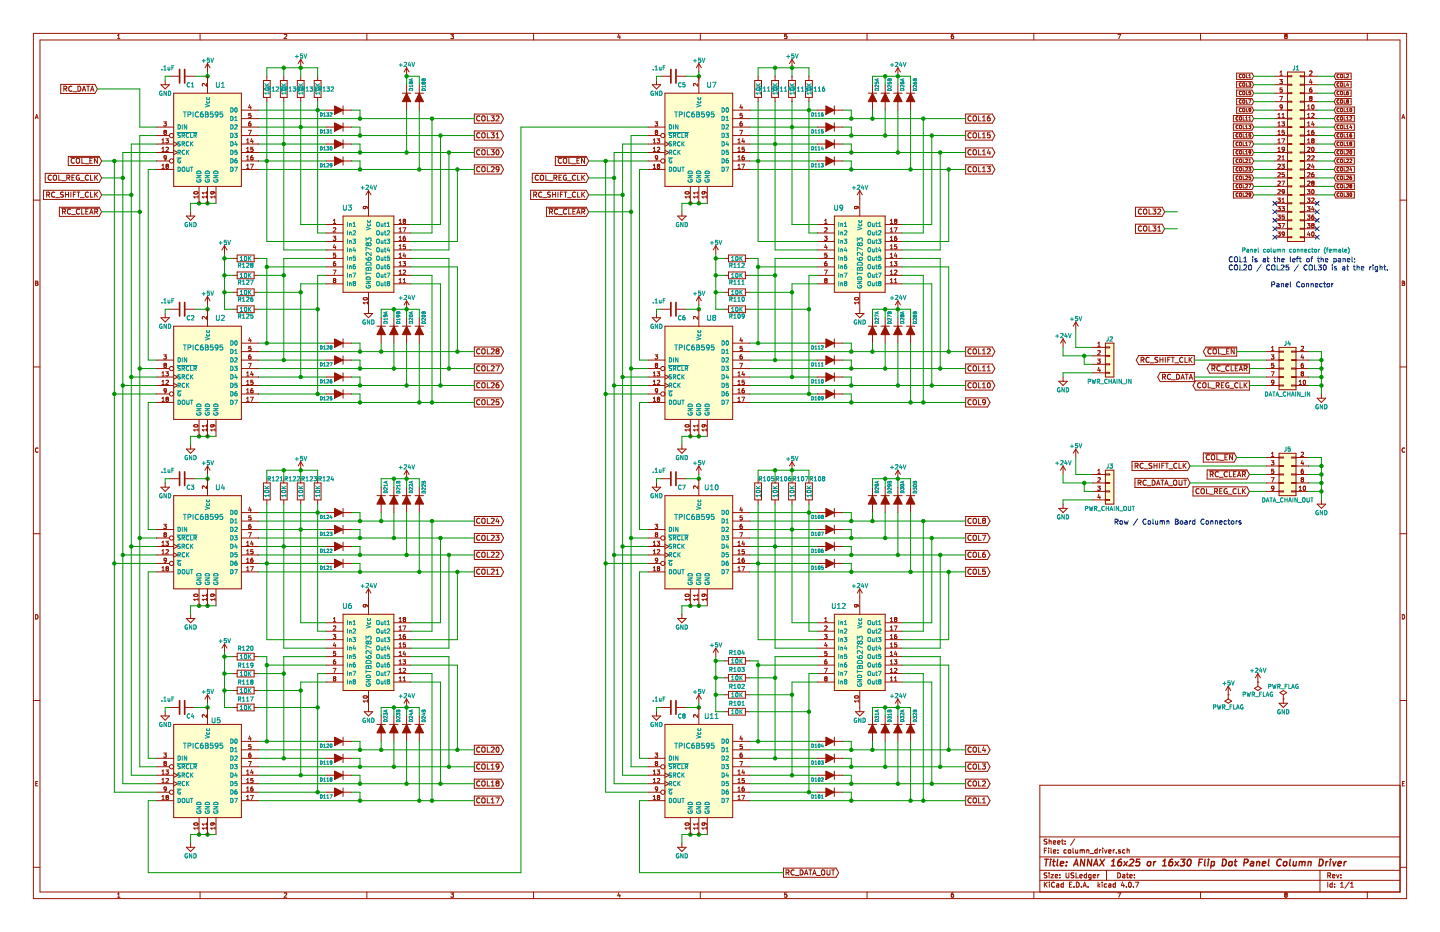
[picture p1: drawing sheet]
<svg xmlns="http://www.w3.org/2000/svg" width="432mm" height="279mm" viewBox="0 0 432 279" stroke-linecap="round" stroke-linejoin="round" font-family="sans-serif">
<g fill="#fffecd" stroke="#fffecd" stroke-width=".3">
<path d="M250.2 64.8h15.2v22.8h-15.2z" fill-rule="evenodd"/>
<path d="M386.1 21.6h5.1v50.8h-5.1z" fill-rule="evenodd"/>
<path d="M250.2 184.1h15.2v22.9h-15.2z" fill-rule="evenodd"/>
<path d="M199.4 27.9h20.3v28h-20.3z" fill-rule="evenodd"/>
<path d="M199.4 97.8h20.3v27.9h-20.3z" fill-rule="evenodd"/>
<path d="M199.4 148.6h20.3v27.9h-20.3z" fill-rule="evenodd"/>
<path d="M199.4 217.2h20.3v27.9h-20.3z" fill-rule="evenodd"/>
<path d="M102.9 64.8h15.2v22.8h-15.2z" fill-rule="evenodd"/>
<path d="M102.9 184.1h15.2v22.9h-15.2z" fill-rule="evenodd"/>
<path d="M52.1 27.9h20.3v28h-20.3z" fill-rule="evenodd"/>
<path d="M52.1 97.8h20.3v27.9h-20.3z" fill-rule="evenodd"/>
<path d="M52.1 148.6h20.3v27.9h-20.3z" fill-rule="evenodd"/>
<path d="M52.1 217.2h20.3v27.9h-20.3z" fill-rule="evenodd"/>
<path d="M383.5 104.1h5.1v12.7h-5.1z" fill-rule="evenodd"/>
<path d="M383.5 135.9h5.1v12.7h-5.1z" fill-rule="evenodd"/>
<path d="M331.5 102.9h2.5v10.1h-2.5z" fill-rule="evenodd"/>
<path d="M331.5 141h2.5v10.1h-2.5z" fill-rule="evenodd"/>
</g>
<g fill="none" stroke="#981200" stroke-width=".3">
<path d="M10 10h411.8v259.4h-411.8zM12 12h407.8v255.4h-407.8zM35.3 11.6h.7M35.3 10.6l.3-.3v1.3M60 10v2M62.2 19l-.7 1.3M62.2 19v2.6M62.2 19l.8 1.3M85.2 10.4l.5-.1 .3 .3-.8 1h.8M90.2 17.8v2.5M90.2 17.8l-.8 1.2M90.2 17.8l.7 1.2"/>
<path d="M110 10v2M135.2 10.3h.8l-.4 .5 .4 .2-.1 .5h-.7M160 10v2M185.5 10.2l-.3 1h.8M185.9 10.7v.9M209.5 19l-.7 1.3M209.5 19v2.6M209.5 19l.8 1.3M210 10v2M235.9 10.3h-.6v.6l.6-.1 .1 .5-.3 .3-.4-.1M237.5 17.8v2.5M237.5 17.8l-.8 1.2"/>
<path d="M237.5 17.8l.8 1.2M260 10v2M285.9 10.3l-.6 .3-.1 .7 .3 .3 .4-.1v-.7h-.4l-.3 .2M310 10v2M335.2 10.3h.8l-.5 1.3M360 10v2M385.5 10.8l-.3-.2 .3-.3 .5 .2-.3 .3M385.5 10.8l-.3 .3 .3 .5 .5-.3-.3-.5M385.5 10.8h.2M410 10v2M10.6 35.6l.4-1.3 .4 1.3M10.7 35.2h.6"/>
<path d="M18.2 25.3h10.2l.8 1.4-.8 1.3h-10.2zM19.2 26.6h.7l.1-.6-.8-.2v1.6M19.5 26.6l.5 .8M21.6 26a.68 .68 0 0 0-1 .6 .68 .68 0 0 0 1 .6M21.8 27.5h1.2M23.4 25.8a.77 .77 0 0 1 .9 .8 .77 .77 0 0 1-.9 .8zM24.7 27.4l.5-1.6 .5 1.6M24.8 26.9h.8M26 25.8h.8M26.4 25.8v1.6M27.2 27.4l.5-1.6 .5 1.6M27.3 26.9h.7"/>
<path d="M47 38.1h5.1M48.3 25.4h2.5l-1.3 1.3zM49.1 36.5h.8l-.4 .5 .3 .1v.6h-.7M49.2 39.2l.2 .4M49.3 39.1l.5 .1-.1 .4M49.3 39.1l-.1 .1M49.4 39.6l-.2 .3 .2 .4 .5-.2-.2-.5M49.4 39.6h.3M49.5 24.1v1.3M50.8 22.9h2.8M52.1 27.9h20.3v28h-20.3zM55.6 22.9h2.8"/>
<path d="M61.9 25v.8l-.9-.8-.3 .3 .1 .5M62.2 22.9v5M72.4 33h5.1M72.4 35.6h5.1M72.4 38.1h5.1M74.5 39.1h.8l-.5 1.2M74.6 35.1v.1M74.9 31.4l-.3 .9h.7M75.2 36.5l-.6 .3v.7l.2 .3 .4-.1v-.6l-.4-.1-.2 .2M75.2 31.9v.8M75.2 34h-.6v.6l.5-.1 .2 .2-.1 .4-.6 .1M79 24.1h2v5.1h-2z"/>
<path d="M80 22.9v1.2M80 29.2v1.3M84.1 24.1h2v5.1h-2zM85.1 22.9v1.2M85.1 29.2v1.3M89.2 24.1h2v5.1h-2zM90.2 22.9v1.2M90.2 29.2v1.3M94.2 24.1h2.1v5.1h-2.1zM95.2 22.9v1.2M95.2 29.2v1.3M97.8 33h7.6"/>
<path d="M97.8 38.1h7.6M102.9 31.7v2.6M102.9 36.8v2.6M120.6 27.9h2.6M121.9 20.3v2.6M121.9 25.4v7.6M121.9 20.3l-.7 1.3M121.9 20.3l.8 1.3M124.5 27.9h2.5M125.7 25.4v7.6M142.2 39.3h8l.8 1.3-.8 1.4h-8zM142.2 34.2h8l.8 1.4-.8 1.3h-8z"/>
<path d="M143.9 40a.68 .68 0 0 0-1 .6 .68 .68 0 0 0 1 .6M143.9 34.9a.68 .68 0 0 0-1 .6 .68 .68 0 0 0 1 .6M144.5 35l.3-.3 .6 .3-.1 1.2-.8-.2zM146.1 39.8v1.5h.8M146.1 34.7v1.5h.8M147.2 39.8h1l-.5 .6 .5 .3-.1 .5-.2 .1-.7-.1M147.2 34.7h1l-.5 .6 .5 .3-.1 .5-.2 .1-.7-.1M148.7 34.9l.6-.2 .3 .5-.9 1h.9M194.3 38.1h5.1M195.6 25.4h2.5l-1.3 1.3zM196.4 36.5h.8l-.4 .5 .4 .1v.6h-.8M196.5 39.2l.2 .4"/>
<path d="M196.6 39.1l.6 .1-.2 .4M196.6 39.1l-.1 .1M196.7 39.6l-.2 .3 .2 .4 .5-.2-.2-.5M196.7 39.6h.3M196.8 24.1v1.3M198.1 22.9h2.8M199.4 27.9h20.3v28h-20.3zM202.9 22.9h2.8M209.2 25v.8l-.9-.8-.3 .3 .1 .5M209.5 22.9v5M219.7 33h5.1M219.7 35.6h5.1"/>
<path d="M219.7 38.1h5.1M221.8 39.1h.9l-.6 1.2M222.2 31.4l-.3 .9h.8M222.5 36.5l-.6 .3v.7l.2 .3 .5-.1-.1-.6-.4-.1-.2 .2M222.5 31.9v.8M222.6 34h-.7v.6h.7v.5h-.7M226.3 24.1h2v5.1h-2zM227.3 22.9v1.2M227.3 29.2v1.3M231.4 24.1h2v5.1h-2zM232.4 22.9v1.2M232.4 29.2v1.3"/>
<path d="M236.5 24.1h2v5.1h-2zM237.5 22.9v1.2M237.5 29.2v1.3M241.6 24.1h2v5.1h-2zM242.6 22.9v1.2M242.6 29.2v1.3M245.1 33h7.6M245.1 38.1h7.6M250.2 31.7v2.6M250.2 36.8v2.6M260.3 27.9h2.6M261.6 25.4v7.6"/>
<path d="M264.2 27.9h2.5M265.4 25.4v7.6M268 27.9h2.5M269.2 20.3v2.6M269.2 25.4v7.6M269.2 20.3l-.7 1.3M269.2 20.3l.8 1.3M271.8 27.9h2.5M273 25.4v7.6M289.6 34.2h8l.7 1.4-.7 1.3h-8zM289.6 39.3h8l.7 1.3-.7 1.4h-8zM291.2 34.9a.68 .68 0 0 0-1 .6 .68 .68 0 0 0 1 .6"/>
<path d="M291.2 40a.68 .68 0 0 0-1 .6 .68 .68 0 0 0 1 .6M291.8 35l.4-.3 .5 .3-.1 1.2-.8-.2zM293.4 34.7v1.5h.8M293.4 39.8v1.5h.8M294.6 35.2l.5-.5v1.5M294.6 36.2h.9M296.8 34.7l-.7 .4v.9l.3 .2 .5-.1-.1-.7-.4-.1-.3 .3M296.9 39.8h-.8v.7h.7l.2 .5-.4 .3-.5-.1M369.8 34.6h5.6l.5 1-.5 .9h-5.6zM369.8 37.2h5.6l.5 .9-.5 .9h-5.6zM369.8 39.7h5.6l.5 .9-.5 1h-5.6zM370.8 29.5h4.6l.5 1-.5 .9h-4.6z"/>
<path d="M370.8 32.1h4.6l.5 .9-.5 1h-4.6zM370.8 21.9h4.6l.5 1-.5 .9h-4.6zM370.8 24.5h4.6l.5 .9-.5 .9h-4.6zM370.8 27h4.6l.5 .9-.5 1h-4.6zM371.2 35.1a.45 .45 0 0 0-.6 .4 .45 .45 0 0 0 .6 .4M371.2 35.1h.1M371.2 37.6a.44 .44 0 0 0-.6 .4 .44 .44 0 0 0 .6 .5M371.8 37.6l.5 .1v.5l-.2 .4-.4-.2zM372.2 24.9a.44 .44 0 0 0-.6 .4 .44 .44 0 0 0 .6 .5M372.2 30a.44 .44 0 0 0-.6 .4 .44 .44 0 0 0 .6 .4M372.2 32.6a.44 .44 0 0 0-.6 .4 .44 .44 0 0 0 .6 .4M372.2 22.4a.44 .44 0 0 0-.6 .4 .44 .44 0 0 0 .6 .4"/>
<path d="M372.2 27.5a.44 .44 0 0 0-.6 .4 .44 .44 0 0 0 .6 .4M372.7 32.5l.5 .1 .1 .5-.3 .4-.3-.2zM372.7 22.4l.5 .1 .1 .5-.3 .3-.3-.1zM372.7 24.9l.5 .1 .1 .5-.3 .4-.3-.2zM372.7 27.4l.5 .1 .1 .6-.3 .3-.3-.2zM372.7 30l.5 .1 .1 .5-.3 .3-.3-.1zM372.8 35v1h.5M372.8 37.5v1.1h.5M373.5 36h.6M373.5 35.3l.3-.3v1M373.5 37.8l.3-.3v1.1M373.5 38.6h.6"/>
<path d="M373.7 22.3v1h.5M373.7 24.8v1.1h.5M373.7 27.4v1h.5M373.7 29.9v1h.5M373.7 32.5v1h.5M374.4 24.8h.7l-.4 .4 .3 .1v.5h-.6M374.4 37.5h.7l-.4 .4 .3 .1v.5h-.6M374.4 29.9h.7l-.4 1M374.5 23.3h.6M374.5 22.6l.3-.3v1M374.5 35.3l.3-.3v1M374.5 36h.6"/>
<path d="M375 27.4h-.5v.5l.5-.1v.5h-.5M375.1 32.9l-.5 .1v-.5l.5 .2-.1 .5-.4 .3M382.3 22.9h3.8M382.3 25.4h3.8M382.3 27.9h3.8M382.3 30.5h3.8M382.3 33h3.8M382.3 35.6h3.8M382.3 38.1h3.8M383.2 39.4l.4-.3v1.2M383.2 35.3h.7M383.2 34.3l.4-.3v1.3"/>
<path d="M383.2 36.9l.4-.4v1.3M383.2 37.8h.7M383.7 23.8h.8l-.4 .5 .4 .1v.6h-.8M383.7 28.9h.9l-.6 1.3M383.8 22.6h.7M383.8 21.6l.4-.3v1.3M384.4 36.5h.7l-.4 .5 .4 .1v.6h-.7M384.4 35.3h.7M384.4 34.3l.4-.3v1.3M384.5 26.4h-.6l-.1 .5h.7v.6h-.7M384.5 32l-.2 .2h-.4v-.7l.4-.1 .2 .3v.7l-.6 .3M385.1 39.1h-.6l-.1 .5h.7v.6h-.7"/>
<path d="M386.1 21.6h5.1v50.8h-5.1zM386.1 22.7h1.2v.3h-1.2M386.1 25.3h1.2v.2h-1.2M386.1 27.8h1.2v.3h-1.2M386.1 30.4h1.2v.2h-1.2M386.1 32.9h1.2v.2h-1.2M386.1 35.4h1.2v.3h-1.2M386.1 38h1.2v.2h-1.2M391.2 38h-1.3v.2h1.3M391.2 35.4h-1.3v.3h1.3M391.2 32.9h-1.3v.2h1.3M391.2 30.4h-1.3v.2h1.3"/>
<path d="M391.2 27.8h-1.3v.3h1.3M391.2 25.3h-1.3v.2h1.3M391.2 22.7h-1.3v.3h1.3M391.2 22.9h3.8M391.2 25.4h3.8M391.2 27.9h3.8M391.2 30.5h3.8M391.2 33h3.8M391.2 35.6h3.8M391.2 38.1h3.8M392.1 32.7h.7M392.1 31.8l.4-.4v1.3"/>
<path d="M392.1 34.3l.4-.3v1.3M392.1 36.9l.4-.4v1.3M392.1 39.4l.4-.3v1.2M392.1 35.3h.7M392.1 37.8h.7M392.8 21.3h.4l.2 .3-.8 1h.8M392.8 21.3l-.1 .1M392.8 26.9h.6v.6l-.6 .1zM392.8 26.9l-.1 .2M392.9 29.4l-.2-.2 .2-.3 .5 .1-.2 .4M392.9 29.4l-.2 .3 .2 .5 .5-.3-.2-.5M392.9 29.4h.3"/>
<path d="M393 23.7l-.3 1h.8M393.3 24.2v.9M393.3 26.4h-.4l-.2 .5M393.3 34.1l.5-.1 .2 .3-.8 1h.8M393.4 31.5l.2-.1a.61 .61 0 0 1 .4 .7 .61 .61 0 0 1-.5 .5zM393.6 36.4l-.3 1h.8M393.9 39.1l-.5 .3-.1 .7 .2 .2 .5-.1-.1-.6-.4-.1-.2 .3M393.9 32.6h.1M393.9 36.9v.9M400.6 29.5h4.6v1.9h-4.6l-.6-.9zM400.6 32.1h5.5v1.9h-5.5l-.6-1zM400.6 34.6h5.5v1.9h-5.5l-.6-.9z"/>
<path d="M400.6 37.2h5.5v1.8h-5.5l-.6-.9zM400.6 39.7h5.5v1.9h-5.5l-.6-1zM400.6 21.9h4.6v1.9h-4.6l-.6-.9zM400.6 24.5h4.6v1.8h-4.6l-.6-.9zM400.6 27h4.6v1.9h-4.6l-.6-1zM401.5 37.6a.44 .44 0 0 0-.6 .4 .44 .44 0 0 0 .6 .5M401.5 35.1a.44 .44 0 0 0-.6 .4 .44 .44 0 0 0 .6 .4M401.5 30a.44 .44 0 0 0-.6 .4 .44 .44 0 0 0 .6 .4M401.5 22.4a.44 .44 0 0 0-.6 .4 .44 .44 0 0 0 .6 .4M401.5 32.6a.44 .44 0 0 0-.6 .4 .44 .44 0 0 0 .6 .4M401.5 24.9a.44 .44 0 0 0-.6 .4 .44 .44 0 0 0 .6 .5M401.5 27.5a.44 .44 0 0 0-.6 .4 .44 .44 0 0 0 .6 .4"/>
<path d="M402.1 22.4l.4 .1 .1 .5-.2 .3-.4-.1zM402.1 24.9l.4 .1 .1 .5-.2 .4-.4-.2zM402.1 35.1l.4 .1 .1 .5-.2 .3-.4-.1zM402.1 37.6l.4 .1 .1 .5-.2 .4-.4-.2zM403 22.3v1h.5M403 24.8v1.1h.5M403 27.4v1h.5M403 29.9v1h.5M403 32.5v1h.5M403 35v1h.5M403 37.5v1.1h.5M403.8 35.3l.3-.3v1"/>
<path d="M403.8 37.8l.3-.3v1.1M403.8 22.4l.4-.1 .2 .3-.6 .7h.6M403.8 33.5h.6M403.8 36h.6M403.8 38.6h.6M403.8 32.8l.3-.3v1M404 30.4h.2M404 30.4l-.2 .2 .2 .3 .3-.1-.1-.4M404 30.4l-.2-.2 .2-.3 .3 .1-.1 .4M404 24.8l-.2 .7h.6M404.3 27.4l-.4 .1-.1 .7 .2 .2 .3-.1v-.5l-.5 .2M404.3 25.2v.7"/>
<path d="M404.8 35.1l.4-.1 .1 .3-.6 .7h.6M404.9 32.5v.1M404.9 32.5h.1a.46 .46 0 0 1 .4 .5 .46 .46 0 0 1-.5 .4zM405 37.5l-.2 .7h.6M405.3 37.9v.7M420.4 35.6l.4-1.3 .4 1.3M420.5 35.2h.6M10 60h2M13.1 57h16.6l.8 1.4-.8 1.4h-16.6zM13.6 52h16.1l.8 1.3-.8 1.4h-16.1zM14 58.4l.7-.1 .1-.6-.8-.1v1.5M14.4 58.4l.5 .7"/>
<path d="M15.4 52.7a.68 .68 0 0 0-1 .6 .68 .68 0 0 0 1 .6M16 52.7l.3-.2 .6 .2-.1 1.2-.8-.1zM16.4 57.7a.68 .68 0 0 0-1 .6 .68 .68 0 0 0 1 .7M16.7 59.3h1.2M17.6 52.5v1.5h.8M18.5 54.2h1.2M19 57.7h-.8a.63 .63 0 0 0 .7 .8v.5h-.8M19.7 58.3h.8M19.7 57.6v1.5M20 53.3l.8-.1 .1-.5-.9-.2v1.5M20.4 53.3l.5 .7M20.5 46.9h9.2l.8 1.4-.8 1.3h-9.2z"/>
<path d="M20.5 57.6v1.5M21.1 47.2h8.5M21.3 57.6v1.5M21.6 53.2h.5M22 58.3h.5M22.3 47.6a.68 .68 0 0 0-1 .6 .68 .68 0 0 0 1 .6M22.3 52.5h-.7v1.5h.7M22.7 57.6h-.7v1.5M22.9 47.7l.3-.3 .6 .3-.1 1.2-.8-.2zM23.1 57.6h.9M23.5 57.6v1.5M23.7 52.6a.69 .69 0 0 0-.9 .7 .69 .69 0 0 0 1 .6v-.5h-.3"/>
<path d="M24.1 54.2h1.2M24.1 59.3h1.2M24.5 47.4v1.5h.8M25.4 49.1h1.2M26.5 52.7a.68 .68 0 0 0-1 .6 .68 .68 0 0 0 1 .6M26.5 57.7a.68 .68 0 0 0-1 .6 .68 .68 0 0 0 1 .7M26.9 48.2h.6M27.2 52.5v1.5h.7M27.2 57.6v1.5h.7M27.7 47.4h-.8v1.5h.8M28.4 52.5v1.5M28.4 57.6v1.5"/>
<path d="M28.6 53.2l.7 .8M28.6 58.2l.7 .9M29.2 47.4v1.5l-.9-1.5v1.5M29.3 52.5l-.9 .9M29.3 57.6l-.9 .8M47 45.7h5.1M47 48.3h3.8M47 50.8h5.1M47 40.6h3.8M47 43.2h5.1M48.6 45.4h.7M48.6 50.5h.7"/>
<path d="M48.6 42.9h.7M48.6 42l.3-.4v1.3M48.6 44.5l.3-.4v1.3M48.6 49.6l.3-.4v1.3M49.2 47.3v-.5l.5-.1 .2 .7M49.2 47.3l.1 .1M49.7 41.6h.8l-.4 .5 .3 .1v.5h-.7M49.8 44.2l.5-.1 .2 .4-.8 .9h.8M49.8 47.3l-.5 .1M49.9 47.4l-.2 .5-.4 .1M49.9 47.2l-.1 .1M50 49.8l-.2-.3 .2-.3 .4 .1-.1 .5"/>
<path d="M50 49.8l-.2 .2 .2 .5 .5-.3-.2-.4M50 49.8h.3M52.1 45.1l1.2 .6-1.2 .7M52.1 42.5l1.2 .7-1.2 .6M58.2 57.6a.76 .76 0 0 1 1.2 .3 .66 .66 0 0 1-.7 .3 .66 .66 0 0 1-.5-.6zM59.4 59h-1.3l.4 .4M59.4 58.7v.7M59.7 55.9v5.1M61.9 59h-1.2l.3 .4M61.9 57.8h-1.2l.3 .4M61.9 57.5v.7M61.9 58.7v.7"/>
<path d="M62.2 55.9v5.1M63.2 58.1v-.4l.2-.2h.8l.3 .6M63.2 58.1h.1M63.3 58.1h.6M63.7 57.5l.3 .2-.1 .4M63.9 58.1h.1M64.5 59h-1.3l.4 .4M64.5 58.7v.7M64.8 55.9v5.1M72.4 45.7h5.1M72.4 48.3h5.1M72.4 50.8h5.1"/>
<path d="M72.4 40.6h5.1M72.4 43.2h5.1M74 45.4h.7M74 48h.7M74 50.5h.7M74 42.9h.7M74 42l.3-.4v1.3M74 44.5l.3-.4v1.3M74 47l.3-.3v1.3M74 49.6l.3-.4v1.3M75.1 49.2h.8l-.5 1.3M75.5 41.5l-.3 .9h.7"/>
<path d="M75.8 46.7l-.6 .3v.7l.2 .3 .4-.2v-.6h-.4l-.2 .2M75.8 42v.9M75.8 44.1h-.6v.6h.6v.6h-.6M97.8 48.3h7.6M97.8 43.2h7.6M102.9 41.9v2.5M102.9 47v2.5M110.5 57.1v7.7M110.5 57.1l-.8 1.3M110.5 57.1l.8 1.3M142.2 49.4h8l.8 1.4-.8 1.4h-8zM142.2 44.3h8l.8 1.4-.8 1.4h-8z"/>
<path d="M143.9 45a.68 .68 0 0 0-1 .6 .68 .68 0 0 0 1 .7M143.9 50.1a.68 .68 0 0 0-1 .6 .68 .68 0 0 0 1 .6M144.5 50.2l.3-.2 .6 .2-.1 1.2-.8-.1zM144.5 40l.3-.2 .6 .2-.1 1.2-.8-.1zM144.7 45l.4-.1 .3 .2v1.1l-.3 .2-.6-.2-.1-.8zM146.1 50v1.5h.8M146.1 44.9v1.5h.8M147.2 44.9h1l-.5 .6 .5 .2-.1 .6-.2 .1-.7-.1M147.3 50.1l.6-.1 .3 .4-1 1.1h1M148.7 41.3h.9M148.7 40.2l.5-.4v1.5M149 45l.1-.1a.74 .74 0 0 1 .6 .8 .74 .74 0 0 1-.7 .6l-.3-.5z"/>
<path d="M149.6 50.6l-.3 .3-.6-.3 .1-.5 .5-.1a.96 .96 0 0 1-.1 1.5h-.3M159.1 57h16.7l.7 1.4-.7 1.4h-16.7zM159.6 52h16.2l.7 1.3-.7 1.4h-16.2zM160 58.4l.8-.1 .1-.6-.9-.1v1.5M160.4 58.4l.5 .7M161.4 52.7a.68 .68 0 0 0-.9 .6 .68 .68 0 0 0 .9 .6M162.1 52.7l.3-.2 .6 .2-.2 1.2-.7-.1zM162.5 57.7a.68 .68 0 0 0-1 .6 .68 .68 0 0 0 1 .7M162.7 59.3h1.2M163.7 52.5v1.5h.7M164.6 54.2h1.1M165.1 57.7h-.8a.63 .63 0 0 0 .7 .8l-.1 .5h-.7"/>
<path d="M165.7 57.6v1.5M165.7 58.3h.9M166.1 53.3l.7-.1 .1-.5-.8-.2v1.5M166.5 53.3l.5 .7M166.5 46.9h9.3l.7 1.4-.7 1.3h-9.3zM166.6 57.6v1.5M167.1 47.2h8.5M167.3 57.6v1.5M167.6 53.2h.5M168 58.3h.6M168.4 47.6a.68 .68 0 0 0-1 .6 .68 .68 0 0 0 1 .6M168.4 52.5h-.8v1.5h.8"/>
<path d="M168.8 57.6h-.8v1.5M169.1 47.5l.5-.1 .3 .3v1l-.3 .2-.6-.2-.1-.8zM169.1 57.6h.9M169.6 57.6v1.5M169.8 52.6a.69 .69 0 0 0-.9 .7 .69 .69 0 0 0 1 .6v-.5h-.3M170.2 54.2h1.1M170.2 59.3h1.1M170.6 47.4v1.5h.7M171.5 49.1h1.1M172.6 52.7a.68 .68 0 0 0-1 .6 .68 .68 0 0 0 1 .6M172.6 57.7a.68 .68 0 0 0-1 .6 .68 .68 0 0 0 1 .7M173 48.2h.5"/>
<path d="M173.2 52.5v1.5h.7M173.2 57.6v1.5h.7M173.7 47.4h-.7v1.5h.7M174.4 52.5v1.5M174.4 57.6v1.5M174.7 53.2l.6 .8M174.7 58.2l.6 .9M175.3 47.4v1.5l-.9-1.5v1.5M175.3 52.5l-.9 .9M175.3 57.6l-.9 .8M194.3 45.7h5.1M194.3 48.3h3.8"/>
<path d="M194.3 50.8h5.1M194.3 40.6h3.8M194.3 43.2h5.1M195.9 45.4h.7M195.9 50.5h.7M195.9 42.9h.7M195.9 42l.3-.4v1.3M195.9 44.5l.3-.4v1.3M195.9 49.6l.3-.4v1.3M196.5 47.3l.1-.6 .6 .1v.9l-.6 .3M196.5 47.3l.1 .1M197 41.6h.8l-.4 .5 .4 .1v.5h-.8"/>
<path d="M197.1 44.2l.5-.1 .2 .4-.8 .9h.8M197.2 47.2l-.2 .3-.4-.1M197.3 49.8l-.2-.3 .2-.3 .5 .1-.2 .5M197.3 49.8l-.2 .2 .2 .5 .5-.3-.2-.4M197.3 49.8h.3M199.4 45.1l1.3 .6-1.3 .7M199.4 42.5l1.3 .7-1.3 .6M205.5 57.6a.76 .76 0 0 1 1.2 .3 .66 .66 0 0 1-.7 .3 .66 .66 0 0 1-.5-.6zM206.7 58.7v.7M206.7 59h-1.3l.4 .4M207 55.9v5.1M209.2 57.5v.7"/>
<path d="M209.2 58.7v.7M209.2 59h-1.2l.3 .4M209.2 57.8h-1.2l.3 .4M209.5 55.9v5.1M211 57.5l.3 .2-.1 .4h-.6l-.1-.4 .2-.2h.8l.3 .6M211.8 59h-1.3l.4 .4M211.8 58.7v.7M212.1 55.9v5.1M219.7 45.7h5.1M219.7 48.3h5.1M219.7 50.8h5.1M219.7 40.6h5.1"/>
<path d="M219.7 43.2h5.1M221.3 45.4h.7M221.3 48h.7M221.3 50.5h.7M221.3 42.9h.7M221.3 42l.3-.4v1.3M221.3 44.5l.3-.4v1.3M221.3 47l.3-.3v1.3M221.3 49.6l.3-.4v1.3M222.4 49.2h.9l-.6 1.3M222.8 41.5l-.3 .9h.8M223.1 46.7l-.5 .3-.1 .7 .2 .3 .5-.2-.1-.6h-.4l-.2 .2"/>
<path d="M223.1 42v.9M223.2 44.1h-.6l-.1 .6h.7v.6h-.7M245.1 48.3h7.6M245.1 43.2h7.6M250.2 41.9v2.5M250.2 47v2.5M257.8 57.1v7.7M257.8 57.1l-.8 1.3M257.8 57.1l.8 1.3M289.6 44.3h8l.7 1.4-.7 1.4h-8zM289.6 49.4h8l.7 1.4-.7 1.4h-8zM291.2 45a.68 .68 0 0 0-1 .6 .68 .68 0 0 0 1 .7"/>
<path d="M291.2 50.1a.68 .68 0 0 0-1 .6 .68 .68 0 0 0 1 .6M291.8 40l.4-.2 .5 .2-.1 1.2-.8-.1zM291.8 45.1l.4-.2 .5 .2-.1 1.2-.8-.1zM291.8 50.2l.4-.2 .5 .2-.1 1.2-.8-.1zM293.4 44.9v1.5h.8M293.4 50v1.5h.8M294.6 40.2l.5-.4v1.5M294.6 45.3l.5-.4v1.5M294.6 50.4l.5-.4v1.5M294.6 51.5h.9M294.6 46.4h.9M294.6 41.3h.9"/>
<path d="M296 50h1l-.6 .5 .6 .3-.1 .5-.3 .2-.6-.2M296.4 44.8l-.3 1.1h.9M296.8 45.4v1M369.8 42.2h5.6l.5 1-.5 .9h-5.6zM369.8 54.9h5.6l.5 1-.5 .9h-5.6zM369.8 57.5h5.6l.5 .9-.5 1h-5.6zM369.8 52.4h5.6l.5 .9-.5 1h-5.6zM369.8 44.8h5.6l.5 .9-.5 1h-5.6zM369.8 47.3h5.6l.5 1-.5 .9h-5.6zM369.8 49.9h5.6l.5 .9-.5 .9h-5.6zM371.2 57.9a.45 .45 0 0 0-.6 .5 .45 .45 0 0 0 .6 .4M371.2 52.8a.45 .45 0 0 0-.6 .5 .45 .45 0 0 0 .6 .4"/>
<path d="M371.2 55.4a.45 .45 0 0 0-.6 .4 .45 .45 0 0 0 .6 .4M371.2 52.8v.1M371.2 55.4h.1M371.2 57.9v.1M371.2 42.7a.45 .45 0 0 0-.6 .4 .45 .45 0 0 0 .6 .5M371.2 50.3a.44 .44 0 0 0-.6 .4 .44 .44 0 0 0 .6 .5M371.2 40.2a.44 .44 0 0 0-.6 .4 .44 .44 0 0 0 .6 .4M371.2 45.3a.45 .45 0 0 0-.6 .4 .45 .45 0 0 0 .6 .4M371.2 47.8a.45 .45 0 0 0-.6 .4 .45 .45 0 0 0 .6 .5M371.2 43.5v.1M371.2 46.1h.1M371.2 48.6v.1"/>
<path d="M371.8 40.1l.5 .1v.6l-.2 .3-.4-.2zM371.8 47.8l.5 .1v.5l-.2 .3-.4-.1zM371.8 50.3l.5 .1v.5l-.2 .4-.4-.2zM371.8 52.8l.5 .1v.6l-.2 .3-.4-.2zM371.8 55.4l.5 .1v.5l-.2 .3-.4-.1zM371.8 57.9l.5 .1v.5l-.2 .4-.4-.2zM372.8 40.1v1h.5M372.8 42.6v1h.5M372.8 45.2v1h.5M372.8 47.7v1h.5M372.8 50.2v1.1h.5M372.8 52.8v1h.5"/>
<path d="M372.8 55.3v1h.5M372.8 57.9v1h.5M373.5 42.9l.3-.3v1M373.5 47.8l.4-.1 .2 .3-.6 .7h.6M373.5 40.4l.3-.3v1M373.5 45.5l.3-.3v1M373.5 41.1h.6M373.5 50.3l.4-.1 .2 .3-.6 .8h.6M373.5 43.6h.6M373.5 46.2h.6M373.6 57.9l-.1 .1M373.6 55.4h-.1"/>
<path d="M373.6 52.8h.4l.1 .3-.6 .7h.6M373.6 55.4h.4l.1 .2-.6 .7h.6M373.6 57.9h.4l.1 .3-.6 .7h.6M373.6 52.8l-.1 .1M374.4 50.2h.7l-.4 .4 .3 .1v.5h-.6M374.4 42.6h.7l-.4 1M374.4 55.3h.7l-.4 1M374.5 48l.3-.3v1M374.5 48.7h.6M374.6 45.2l.4 .1v.4h-.4zM374.9 46.1l-.3 .1M374.9 46.1h.1"/>
<path d="M375 40.1h-.5v.5l.5-.1v.5h-.5M375 52.8h-.5v.5l.5-.1v.5h-.5M375.1 58.3l-.5 .1v-.5l.5 .2-.1 .5-.4 .3M375.1 45.7l-.2 .4M375.1 45.6l-.1 .1M382.3 53.3h3.8M382.3 58.4h3.8M382.3 45.7h3.8M382.3 48.3h3.8M382.3 50.8h3.8M382.3 40.6h3.8M382.3 43.2h3.8"/>
<path d="M382.3 55.9h3.8M383.1 59.4h.8l-.4 .5 .4 .1v.5h-.8M383.2 45.4h.7M383.2 56.9l.5-.1 .2 .4-.8 .9h.8M383.2 46.8l.5-.1 .2 .3-.8 1h.8M383.2 42l.4-.4v1.3M383.2 44.5l.4-.4v1.3M383.2 49.3l.5-.1 .2 .4-.8 .9h.8M383.2 51.9l.5-.1 .2 .3-.8 .9h.8M383.2 54.4l.5-.1 .2 .4-.8 .9h.8M383.2 40.3h.7M383.2 42.9h.7"/>
<path d="M384.4 49.2h.7l-.4 .5 .4 .1v.6h-.7M384.4 41.6h.8l-.5 1.3M384.4 54.3h.8l-.5 1.3M384.4 47l.4-.3v1.3M384.4 59.7l.4-.3v1.3M384.4 48h.7M384.5 44.2v.6M384.5 44.8v.1M384.5 44.2l.4-.1 .2 .3v.7l-.6 .3M384.5 44.2h.1M384.9 58l-.4 .1M385 58h-.1"/>
<path d="M385.1 51.8h-.6l-.1 .5h.7v.6h-.7M385.1 57.4l-.2 .2h-.4v-.7h.6l-.1 1.1M385.1 44.7l-.2 .2h-.4M386.1 48.1h1.2v.3h-1.2M386.1 53.2h1.2v.3h-1.2M386.1 58.3h1.2v.2h-1.2M386.1 40.5h1.2v.3h-1.2M386.1 43.1h1.2v.2h-1.2M386.1 45.6h1.2v.2h-1.2M386.1 50.7h1.2v.2h-1.2M386.1 55.8h1.2v.2h-1.2M391.2 48.1h-1.3v.3h1.3"/>
<path d="M391.2 53.2h-1.3v.3h1.3M391.2 53.3h3.8M391.2 58.4h3.8M391.2 58.3h-1.3v.2h1.3M391.2 55.8h-1.3v.2h1.3M391.2 50.7h-1.3v.2h1.3M391.2 45.6h-1.3v.2h1.3M391.2 43.1h-1.3v.2h1.3M391.2 40.5h-1.3v.3h1.3M391.2 45.7h3.8M391.2 48.3h3.8M391.2 50.8h3.8"/>
<path d="M391.2 40.6h3.8M391.2 43.2h3.8M391.2 55.9h3.8M392 56.8h.8l-.4 .5 .4 .1v.6h-.8M392 59.4h.8l-.4 .5 .4 .1v.5h-.8M392.1 54.4l.5-.1 .2 .4-.8 .9h.8M392.1 42l.4-.4v1.3M392.1 44.2l.5-.1 .2 .4-.8 .9h.8M392.1 46.8l.5-.1 .2 .3-.8 1h.8M392.1 49.3l.5-.1 .2 .4-.8 .9h.8M392.1 51.9l.5-.1 .2 .3-.8 .9h.8M392.1 40.3h.7"/>
<path d="M392.1 42.9h.7M393.3 46.8l.5-.1 .2 .3-.8 1h.8M393.3 59.5l.5-.1 .2 .3-.8 1h.8M393.4 52.3h.6v.6l-.6 .1zM393.4 52.3l-.1 .2M393.4 44.2l.2-.1a.61 .61 0 0 1 .5 .7 .61 .61 0 0 1-.6 .5zM393.4 56.9l.2-.1a.61 .61 0 0 1 .4 .7 .61 .61 0 0 1-.5 .5zM393.5 42.1l-.2-.2 .2-.3 .5 .1-.2 .4M393.5 42.1l-.2 .3 .2 .5 .5-.3-.2-.5M393.5 54.8l-.2-.2 .2-.3 .5 .1-.2 .4M393.5 54.8l-.2 .3 .2 .5 .5-.3-.2-.5M393.5 42.1h.3"/>
<path d="M393.5 54.8h.3M393.6 49.1l-.3 1h.8M393.9 44.2h.1M393.9 58h.1M393.9 49.6v.9M393.9 51.8h-.4l-.2 .5M400.6 42.2h5.5v1.9h-5.5l-.6-.9zM400.6 54.9h5.5v1.9h-5.5l-.6-.9zM400.6 57.5h5.5v1.9h-5.5l-.6-1zM400.6 52.4h5.5v1.9h-5.5l-.6-1zM400.6 44.8h5.5v1.9h-5.5l-.6-1zM400.6 47.3h5.5v1.9h-5.5l-.6-.9z"/>
<path d="M400.6 49.9h5.5v1.8h-5.5l-.6-.9zM401.5 45.3a.44 .44 0 0 0-.6 .4 .44 .44 0 0 0 .6 .4M401.5 40.2a.44 .44 0 0 0-.6 .4 .44 .44 0 0 0 .6 .4M401.5 52.9a.44 .44 0 0 0-.6 .4 .44 .44 0 0 0 .6 .4M401.5 42.7a.44 .44 0 0 0-.6 .4 .44 .44 0 0 0 .6 .4M401.5 50.3a.44 .44 0 0 0-.6 .4 .44 .44 0 0 0 .6 .5M401.5 55.4a.44 .44 0 0 0-.6 .4 .44 .44 0 0 0 .6 .4M401.5 58a.44 .44 0 0 0-.6 .4 .44 .44 0 0 0 .6 .4M401.5 47.8a.44 .44 0 0 0-.6 .4 .44 .44 0 0 0 .6 .4M402.1 50.3l.4 .1 .1 .5-.2 .4-.4-.2zM402.1 40.1l.4 .1 .1 .6-.2 .3-.4-.2zM402.1 42.7l.4 .1 .1 .5-.2 .3-.4-.1z"/>
<path d="M402.1 45.2l.4 .1 .1 .5-.2 .4-.4-.2zM402.1 47.8l.4 .1 .1 .5-.2 .3-.4-.1zM402.1 52.8l.4 .1 .1 .6-.2 .3-.4-.2zM402.1 55.4l.4 .1 .1 .5-.2 .3-.4-.1zM402.1 57.9l.4 .1 .1 .5-.2 .4-.4-.2zM403 40.1v1h.5M403 42.6v1h.5M403 45.2v1h.5M403 47.7v1h.5M403 50.2v1.1h.5M403 52.8v1h.5M403 55.3v1h.5"/>
<path d="M403 57.9v1h.5M403.8 57.9h.6l-.4 .3 .3 .1v.5h-.5M403.8 40.4l.3-.3v1M403.8 50.3l.4-.1 .2 .3-.6 .8h.6M403.8 41.1h.6M403.8 45.3l.4-.1 .2 .3-.6 .7h.6M403.8 47.8l.4-.1 .2 .3-.6 .7h.6M403.8 42.9l.3-.3v1M403.8 43.6h.6M403.9 52.8h.3l.2 .3-.6 .7h.6M403.9 55.4l.3-.1 .2 .3-.6 .7h.6M403.9 52.8l-.1 .1"/>
<path d="M403.9 55.4h-.1M404.8 55.5l.2-.2 .3 .2M404.8 47.8l.4-.1 .1 .3-.6 .7h.6M404.8 55.5v.1M404.8 55.6l.2 .2M404.9 45.3l.1-.1a.49 .49 0 0 1 .4 .5 .49 .49 0 0 1-.5 .4zM404.9 46.1h.1M404.9 57.9h.1a.46 .46 0 0 1 .4 .5 .46 .46 0 0 1-.5 .4zM404.9 57.9v.1M405 55.8h.2M405 43.1h.2M405 43.1l-.2-.2 .2-.3 .3 .1-.1 .4"/>
<path d="M405 43.1l-.2 .2 .2 .3 .3-.1-.1-.4M405 55.8l-.2 .2 .2 .3 .3-.1-.1-.4M405 50.2l-.2 .7h.6M405.3 40.1l-.4 .1-.1 .7 .2 .2 .3-.1v-.5l-.5 .2M405.3 52.8l-.4 .1-.1 .7 .2 .2 .3-.1v-.5l-.5 .2M405.3 50.6v.7M405.3 55.5v.1M405.3 55.6l-.1 .2M419.8 60h2M17.8 62.1h11.9l.8 1.4-.8 1.4h-11.9zM18.4 62.4h11.2M18.7 63.5l.8-.1 .1-.6-.9-.1v1.5"/>
<path d="M19.1 63.5l.5 .7M21.2 62.8a.68 .68 0 0 0-1 .6 .68 .68 0 0 0 1 .6M21.4 64.3h1.2M23.9 62.8a.68 .68 0 0 0-1 .6 .68 .68 0 0 0 1 .6M24.5 62.7v1.5h.7M25.7 63.4h.5M26.5 62.7h-.8v1.5h.8M26.9 64.2l.5-1.5 .5 1.5M27 63.8h.8M28.4 63.5l.7-.1 .1-.6-.8-.1v1.5M28.8 63.5l.5 .7M55.9 64.8h2.5l-1.3 1.2z"/>
<path d="M57.1 63.5v1.3M67.3 73.7l-.8 1.2M67.3 73.7v2.5M67.3 73.7l.8 1.2M69.8 77.5h1.3M71.1 76.5h5.1v2h-5.1zM76.2 77.5h1.3M97.8 67.3h5.1M97.8 69.8h5.1M97.8 72.4h5.1M97.8 74.9h5.1M97.8 77.5h5.1"/>
<path d="M99.9 70.8h.8l-.4 .5 .3 .1v.6h-.7M100 67h.7M100 68.4l.5-.1 .2 .3-.8 .9h.8M100 66.1l.3-.4v1.3M100 77v.1M100 76.4h.5l.2 .2-.1 .4-.6 .1M100 76.4v.1M100.3 73.3l-.3 .9h.7M100.6 78.4l-.6 .3v.8l.2 .2 .4-.1v-.6l-.4-.1-.2 .2M100.6 73.8v.8M100.6 75.9h-.6v.6M102.9 64.8h15.2v22.8h-15.2z"/>
<path d="M109 62.5l-.1-.4 .2-.2h.8l.3 .6M109 62.5h.1M109 62.5h.6M109.4 61.9l.3 .2-.1 .4M109.6 62.5h.1M118.1 67.3h5.1M118.1 69.8h5.1M118.1 72.4h5.1M118.1 74.9h5.1M118.1 77.5h5.1M119.7 67h.7M119.7 69.5h.7"/>
<path d="M119.7 72.1h.7M119.7 77.2h.7M119.7 79.7h.7M119.7 74.6h.7M119.7 66.1l.3-.4v1.3M119.7 68.6l.3-.3v1.2M119.7 71.2l.3-.4v1.3M119.7 73.7l.3-.3v1.2M119.7 76.3l.3-.4v1.3M119.7 78.8l.3-.4v1.3M120.8 68.3h.9l-.6 1.2M120.8 78.4h.8l-.4 .5 .4 .1v.6h-.8"/>
<path d="M120.9 74.5h.1M121 71.4h.6v.6h-.6zM121 73.9l.4-.1 .2 .3v.4h-.6M121 73.9h-.1M121 71.4l-.1 .1M121.1 66.3l-.2 .2 .2 .5 .5-.2-.2-.5M121.1 66.3l-.2-.3 .2-.3 .5 .1-.2 .5M121.1 66.3h.3M121.2 75.8l-.3 .9h.8M121.5 70.8l-.4 .1-.2 .4M121.5 76.3v.9M121.6 73.4h-.6l-.1 .5"/>
<path d="M163.9 62.1h11.9l.7 1.4-.7 1.4h-11.9zM164.4 62.4h11.2M164.8 63.5l.7-.1 .1-.6-.8-.1v1.5M165.2 63.5l.5 .7M167.2 62.8a.68 .68 0 0 0-1 .6 .68 .68 0 0 0 1 .6M167.5 64.3h1.2M169.9 62.8a.68 .68 0 0 0-1 .6 .68 .68 0 0 0 1 .6M170.5 62.7v1.5h.8M171.8 63.4h.5M172.5 62.7h-.7v1.5h.7M172.9 64.2l.6-1.5 .5 1.5M173.1 63.8h.7"/>
<path d="M174.4 63.5l.8-.1 .1-.6-.9-.1v1.5M174.8 63.5l.5 .7M203.2 64.8h2.5l-1.2 1.2zM204.5 63.5v1.3M214.6 73.7l-.7 1.2M214.6 73.7v2.5M214.6 73.7l.8 1.2M217.2 77.5h1.2M218.4 76.5h5.1v2h-5.1zM223.5 77.5h1.3M245.1 67.3h5.1M245.1 69.8h5.1"/>
<path d="M245.1 72.4h5.1M245.1 74.9h5.1M245.1 77.5h5.1M247.2 70.8h.8l-.4 .5 .4 .1v.6h-.8M247.3 67h.7M247.3 66.1l.3-.4v1.3M247.3 68.4l.5-.1 .2 .3-.8 .9h.8M247.3 77v.1M247.3 76.4h.5l.2 .2v.4l-.7 .1M247.3 76.4v.1M247.6 73.3l-.3 .9h.8M247.9 78.4l-.6 .3v.8l.2 .2 .5-.1-.1-.6-.4-.1-.2 .2"/>
<path d="M247.9 73.8v.8M248 75.9h-.7v.6M250.2 64.8h15.2v22.8h-15.2zM256.3 62.5l-.1-.4 .3-.2h.7l.3 .6M256.3 62.5h.1M256.8 61.9l.2 .2-.1 .4h-.6M265.4 67.3h5.1M265.4 69.8h5.1M265.4 72.4h5.1M265.4 74.9h5.1M265.4 77.5h5.1M267 67h.7"/>
<path d="M267 69.5h.7M267 72.1h.7M267 77.2h.7M267 79.7h.7M267 66.1l.4-.4v1.3M267 68.6l.4-.3v1.2M267 71.2l.4-.4v1.3M267 73.7l.4-.3v1.2M267 76.3l.4-.4v1.3M267 78.8l.4-.4v1.3M267 74.6h.7M268.1 68.3h.9l-.5 1.2"/>
<path d="M268.1 78.4h.8l-.4 .5 .4 .1v.6h-.8M268.3 65.8l.2 .5M268.3 71.4l-.1 .1M268.3 65.8h.6l-.2 .5M268.3 71.3v.1M268.3 65.8h.1M268.5 66.3l-.3 .2 .3 .5 .4-.2-.2-.5M268.5 66.3h.2M268.5 75.8l-.3 .9h.8M268.8 70.8l-.3 .1-.3 .4 .1 .7 .4 .1 .2-.3v-.4l-.6-.1M268.8 76.3v.9M268.9 73.4h-.6l-.1 .5h.7v.6h-.7"/>
<path d="M340.5 62.1h8l.7 1.4-.7 1.4h-8zM340.5 67.2h8l.7 1.4-.7 1.4h-8zM342.3 67.9a.68 .68 0 0 0-1 .6 .68 .68 0 0 0 1 .6M342.3 62.8a.68 .68 0 0 0-1 .6 .68 .68 0 0 0 1 .6M343 68l.3-.3 .5 .3-.1 1.2-.7-.1zM343 62.9l.3-.2 .5 .2-.1 1.2-.7-.1zM344.6 62.7v1.5h.7M344.6 67.7v1.6h.7M345.7 67.7h.9l-.5 .6 .5 .3-.1 .5-.2 .2-.6-.2M345.7 62.7h.9l-.5 .5 .5 .3-.1 .5-.2 .2-.6-.2M347.2 62.8l.6-.1 .3 .4-1 1.1h1M347.2 68.2l.4-.5v1.6"/>
<path d="M347.2 69.3h.9M382.3 71.1h3.8M382.3 61h3.8M382.3 63.5h3.8M382.3 66h3.8M382.3 68.6h3.8M383.1 67h.8l-.4 .5 .4 .1v.5h-.8M383.1 69.5h.8l-.4 .5 .4 .1v.6h-.8M383.1 64.5h.8l-.4 .4 .4 .1v.6h-.8M383.1 61.9h.8l-.4 .5 .4 .1v.6h-.8M384.4 67h.8l-.5 1.3M384.4 61.9h.7l-.4 .5 .4 .1v.6h-.7"/>
<path d="M384.4 60.7h.7M384.5 70.2v-.6h.6v.9l-.6 .3M384.5 70.2v.1M385.1 64.5h-.6l-.1 .5h.7v.6h-.7M385.1 70.1l-.2 .2h-.4M386.1 71h1.2v.2h-1.2M386.1 60.8h1.2v.3h-1.2M386.1 63.4h1.2v.2h-1.2M386.1 65.9h1.2v.3h-1.2M386.1 68.5h1.2v.2h-1.2M391.2 71h-1.3v.2h1.3M391.2 68.5h-1.3v.2h1.3"/>
<path d="M391.2 65.9h-1.3v.3h1.3M391.2 63.4h-1.3v.2h1.3M391.2 60.8h-1.3v.3h1.3M391.2 71.1h3.8M391.2 61h3.8M391.2 63.5h3.8M391.2 66h3.8M391.2 68.6h3.8M392 67h.8l-.4 .5 .4 .1v.5h-.8M392 64.5h.8l-.4 .4 .4 .1v.6h-.8M392 61.9h.8l-.4 .5 .4 .1v.6h-.8M392.4 69.5l-.3 .9h.8"/>
<path d="M392.7 70v.8M393.4 69.6l.2-.1a.61 .61 0 0 1 .5 .7 .61 .61 0 0 1-.6 .5zM393.5 67.5l-.2-.2 .2-.3 .5 .1-.2 .4M393.5 67.5l-.2 .3 .2 .5 .5-.3-.2-.5M393.5 67.5h.3M393.6 61.8l-.3 1h.8M393.9 64.5l-.5 .3-.1 .7 .2 .2 .5-.1-.1-.6-.4-.1-.2 .3M393.9 62.3v.9M10.7 84.9h.4M11.2 84.8l-.1 .1M11.3 84.8l-.1-.5h-.5v1.3l.7-.2v-.4l-.3-.1M11.3 84.8h-.1"/>
<path d="M48.3 95.2h2.5l-1.3 1.3zM49.5 94v1.2M50.8 92.7h2.8M52.1 97.8h20.3v27.9h-20.3zM55.6 92.7h2.8M60.7 95.6h.1M61.9 94.9v.8l-.9-.8-.3 .2v.5M62.2 88.9l.8 1.3M62.2 88.9v2.5M62.2 92.7v5.1M62.2 88.9l-.7 1.3M69.8 87.6h1.3"/>
<path d="M69.8 82.5h1.3M69.8 92.7h1.3M71.1 81.5h5.1v2.1h-5.1zM71.1 86.6h5.1v2h-5.1zM71.1 91.7h5.1v2h-5.1zM76.2 87.6h1.3M76.2 82.5h1.3M76.2 92.7h1.3M97.8 80h5.1M97.8 82.5h5.1M97.8 85.1h5.1M99.9 81h.8l-.5 1.2"/>
<path d="M100.2 84l-.2-.2 .2-.3 .4 .1-.1 .4M100.2 84h.3M100.2 84l-.2 .3 .2 .5 .5-.3-.2-.5M109 89.3a.69 .69 0 0 1 1.2 .3 .74 .74 0 0 1-1.3-.1zM109 89.3v.1M109.2 94h2.6l-1.3 1.2zM110.2 90.8h-1.3l.4 .3M110.2 90.4v.7M110.5 87.6v6.4M113 97.8h2.6M114.3 95.2v7.7M116.8 97.8h2.6"/>
<path d="M118.1 80h5.1M118.1 82.5h5.1M118.1 85.1h5.1M118.1 95.2v7.7M119.7 84.8h.7M119.7 82.2h.7M119.7 83.9l.3-.4v1.3M119.7 81.3l.3-.3v1.2M120.6 97.8h2.6M120.9 81.1l.5-.1 .2 .3-.8 .9h.8M120.9 84.8h.7M120.9 83.9l.4-.4v1.3"/>
<path d="M121.9 90.2v2.5M121.9 95.2v7.7M121.9 90.2l-.7 1.2M121.9 90.2l.8 1.2M124.5 97.8h2.5M125.7 95.2v7.7M195.6 95.2h2.5l-1.3 1.3zM196.8 94v1.2M198.1 92.7h2.8M199.4 97.8h20.3v27.9h-20.3zM202.9 92.7h2.8M209.2 94.9v.8l-.9-.8-.3 .2 .1 .5"/>
<path d="M209.5 88.9v2.5M209.5 92.7v5.1M209.5 88.9l-.7 1.3M209.5 88.9l.8 1.3M217.2 87.6h1.2M217.2 82.5h1.2M217.2 92.7h1.2M218.4 81.5h5.1v2.1h-5.1zM218.4 86.6h5.1v2h-5.1zM218.4 91.7h5.1v2h-5.1zM223.5 87.6h1.3M223.5 82.5h1.3"/>
<path d="M223.5 92.7h1.3M245.1 80h5.1M245.1 82.5h5.1M245.1 85.1h5.1M247.2 81h.9l-.6 1.2M247.5 84l-.2-.2 .2-.3 .5 .1-.2 .4M247.5 84l-.2 .3 .2 .5 .5-.3-.2-.5M247.5 84h.3M256.3 89.3a.69 .69 0 0 1 1.2 .3 .74 .74 0 0 1-1.3-.1zM256.3 89.3v.1M256.5 94h2.6l-1.3 1.2zM257.5 90.4v.7"/>
<path d="M257.5 90.8h-1.3l.4 .3M257.8 87.6v6.4M260.3 97.8h2.6M261.6 95.2v7.7M264.2 97.8h2.5M265.4 95.2v7.7M265.4 80h5.1M265.4 82.5h5.1M265.4 85.1h5.1M267 84.8h.7M267 81.3l.4-.3v1.2M267 83.9l.4-.4v1.3"/>
<path d="M267 82.2h.7M268 97.8h2.5M268.2 81.1l.5-.1 .2 .3-.8 .9h.8M268.2 84.8h.7M268.2 83.9l.4-.4v1.3M269.2 90.2v2.5M269.2 95.2v7.7M269.2 90.2l-.7 1.2M269.2 90.2l.8 1.2M271.8 97.8h2.5M273 95.2v7.7M322.6 96.5v2.6"/>
<path d="M322.6 96.5l-.8 1.3M322.6 96.5l.7 1.3M420.5 84.3l.7 .2-.3 .4 .3 .2-.2 .5h-.5zM420.5 84.9h.4M10 110h2M47 107.9h5.1M47 110.5h3.8M47 115.6h5.1M47 118.1h3.8M47 113h5.1M48.6 115.3h.7M48.6 112.7h.7"/>
<path d="M48.6 111.8l.3-.3v1.2M48.6 114.4l.3-.4v1.3M48.6 119.4l.3-.3v1.2M49.1 106.4h.8l-.4 .5 .3 .1v.5h-.7M49.2 109l.2 .4M49.3 109h.5l-.1 .4M49.3 109h-.1M49.4 109.4h.3M49.4 109.4l-.2 .3 .2 .5 .5-.3-.2-.5M49.7 111.5h.8l-.4 .4 .3 .1v.6h-.7M49.8 114.1l.5-.1 .2 .4-.8 .9h.8M49.9 117.1l-.2 .2-.4-.1-.1-.6 .5-.1 .2 .3-.1 .7-.5 .3"/>
<path d="M50 119.6l-.2-.2 .2-.3 .4 .1-.1 .4M50 119.6h.3M50 119.6l-.2 .6M50.3 119.6l.1 .6-.5 .1M52.1 112.4l1.2 .6-1.2 .7M52.1 114.9l1.2 .7-1.2 .6M72.4 107.9h5.1M72.4 110.5h5.1M72.4 115.6h5.1M72.4 102.9h5.1M72.4 105.4h5.1M72.4 118.1h5.1"/>
<path d="M72.4 113h5.1M74 111.8l.3-.3v1.2M74 117.8h.7M74 115.3h.7M74 112.7h.7M74 119.4l.3-.3v1.2M74 116.9l.3-.4v1.3M74 114.4l.3-.4v1.3M74.5 108.9h.8l-.5 1.3M74.9 101.2l-.3 .9h.7M75.1 119.1h.8l-.5 1.2M75.2 106.4l-.6 .3v.7l.2 .2 .4-.1v-.6h-.4l-.2 .2"/>
<path d="M75.2 101.7v.9M75.2 103.8h-.6v.6h.6v.6h-.6M75.2 117.7h.1M75.2 117.1v.1M75.3 117.1l.4-.1 .2 .2-.1 .5h-.5M75.3 117.1h-.1M75.5 111.4l-.3 .9h.7M75.8 116.5l-.6 .3v.9M75.8 111.9v.8M75.8 114h-.6v.6h.6v.5h-.6M97.8 107.9h7.6M97.8 102.9h7.6"/>
<path d="M97.8 118.1h7.6M97.8 113h7.6M102.9 101.6v2.5M102.9 106.7v2.5M102.9 111.8v2.5M102.9 116.8v2.6M142.2 104h8l.8 1.4-.8 1.4h-8zM142.2 109.1h8l.8 1.4-.8 1.4h-8zM142.2 114.2h8l.8 1.4-.8 1.3h-8zM142.2 119.3h8l.8 1.3-.8 1.4h-8zM143.9 104.7a.68 .68 0 0 0-1 .6 .68 .68 0 0 0 1 .6M143.9 109.8a.68 .68 0 0 0-1 .6 .68 .68 0 0 0 1 .6"/>
<path d="M143.9 114.9a.68 .68 0 0 0-1 .6 .68 .68 0 0 0 1 .6M143.9 120a.68 .68 0 0 0-1 .6 .68 .68 0 0 0 1 .6M144.5 109.9l.3-.2 .6 .2-.1 1.2-.8-.1zM144.5 115l.3-.3 .6 .3-.1 1.2-.8-.1zM144.7 104.6h.4l.3 .2v1.1l-.3 .2-.6-.2-.1-.8zM146.1 104.6v1.5h.8M146.1 109.7v1.5h.8M146.1 114.7v1.6h.8M146.1 119.8v1.5h.8M147.3 104.7l.6-.1 .3 .4-1 1.1h1M147.3 109.8l.6-.1 .3 .4-1 1.1h1M147.3 114.9l.6-.2 .3 .5-1 1.1h1"/>
<path d="M147.3 120l.6-.2 .3 .4-1 1.1h1M148.7 109.7h1l-.7 1.5M149 105.2l-.3 .3 .3 .6 .6-.3-.3-.6M149 105.2l-.3-.3 .3-.3 .6 .3-.3 .3M149 105.2h.3M149.5 114.7l-.7 .4-.1 .9 .3 .3 .6-.2-.1-.7-.5-.1-.3 .3M149.6 119.8h-.8l-.1 .7h.8l.1 .6-.3 .2-.6-.1M194.3 107.9h5.1M194.3 110.5h3.8M194.3 115.6h5.1M194.3 118.1h3.8M194.3 113h5.1"/>
<path d="M195.9 111.8l.3-.3v1.2M195.9 114.4l.3-.4v1.3M195.9 119.4l.3-.3v1.2M195.9 115.3h.7M195.9 112.7h.7M196.4 106.4h.8l-.4 .5 .4 .1v.5h-.8M196.5 109l.2 .4M196.6 109h.6l-.2 .4M196.6 109h-.1M196.7 109.4l-.2 .3 .2 .5 .5-.3-.2-.5M196.7 109.4h.3M197 117.7l-.4 .1"/>
<path d="M197 111.5h.8l-.4 .4 .4 .1v.6h-.8M197 117.7h.1M197.1 114.1l.5-.1 .2 .4-.8 .9h.8M197.2 117.1l-.2 .2-.4-.1-.1-.6h.7l-.2 1.1M197.3 119.6l-.2-.2 .2-.3 .5 .1-.2 .4M197.3 119.6l-.2 .3 .2 .4 .5-.2-.2-.5M197.3 119.6h.3M199.4 114.9l1.3 .7-1.3 .6M199.4 112.4l1.3 .6-1.3 .7M219.7 107.9h5.1M219.7 110.5h5.1M219.7 115.6h5.1"/>
<path d="M219.7 102.9h5.1M219.7 105.4h5.1M219.7 118.1h5.1M219.7 113h5.1M221.3 114.4l.3-.4v1.3M221.3 111.8l.3-.3v1.2M221.3 116.9l.3-.4v1.3M221.3 119.4l.3-.3v1.2M221.3 117.8h.7M221.3 115.3h.7M221.3 112.7h.7M221.8 108.9h.9l-.6 1.3"/>
<path d="M222.2 101.2l-.3 .9h.8M222.4 119.1h.9l-.6 1.2M222.5 106.4l-.6 .3v.7l.2 .2 .5-.1-.1-.6h-.4l-.2 .2M222.5 101.7v.9M222.6 117.7h.1M222.6 103.8h-.7v.6h.7v.6h-.7M222.6 117.1l-.1 .1M222.6 117.1h.1M222.6 117.1l.4-.1 .2 .2v.5h-.6M222.8 111.4l-.3 .9h.8M223.1 116.5l-.5 .3v.9M223.1 111.9v.8"/>
<path d="M223.2 114h-.6l-.1 .6h.7v.5h-.7M245.1 107.9h7.6M245.1 102.9h7.6M245.1 118.1h7.6M245.1 113h7.6M250.2 101.6v2.5M250.2 106.7v2.5M250.2 111.8v2.5M250.2 116.8v2.6M289.6 104h8l.7 1.4-.7 1.4h-8zM289.6 109.1h8l.7 1.4-.7 1.4h-8zM289.6 114.2h8l.7 1.4-.7 1.3h-8z"/>
<path d="M289.6 119.3h6.5l.8 1.3-.8 1.4h-6.5zM291.2 104.7a.68 .68 0 0 0-1 .6 .68 .68 0 0 0 1 .6M291.2 109.8a.68 .68 0 0 0-1 .6 .68 .68 0 0 0 1 .6M291.2 114.9a.68 .68 0 0 0-1 .6 .68 .68 0 0 0 1 .6M291.2 120a.68 .68 0 0 0-1 .6 .68 .68 0 0 0 1 .6M291.8 104.8l.4-.2 .5 .2-.1 1.2-.8-.1zM291.8 109.9l.4-.2 .5 .2-.1 1.2-.8-.1zM291.8 115l.4-.3 .5 .3-.1 1.2-.8-.1zM293.4 104.6v1.5h.8M293.4 109.7v1.5h.8M293.4 114.7v1.6h.8M293.4 119.8v1.5h.8"/>
<path d="M294.6 105l.5-.4v1.5M294.6 110.1l.5-.4v1.5M294.6 115.2l.5-.5v1.6M294.6 106.1h.9M294.6 111.2h.9M294.6 116.3h.9M296.1 104.7l.5-.1 .4 .4-1 1.1h1M296.1 111.2h.9M296.1 110.1l.4-.4v1.5M296.2 114.9l.2-.2a.74 .74 0 0 1 .6 .8 .74 .74 0 0 1-.7 .7l-.2-.5zM317.5 114.3h2.5l-1.2 1.3zM318.8 101.6v2.5"/>
<path d="M318.8 113v1.3M318.8 101.6l-.8 1.3M318.8 101.6l.7 1.3M327.7 104.1h3.8M327.7 106.7h3.8M327.7 109.2h3.8M327.7 111.8h3.8M329.1 107.6h.8l-.4 .5 .4 .1v.6h-.8M329.2 102.9l.4-.3v1.2M329.2 105.2l.5-.1 .2 .4-.8 .9h.8M329.2 103.8h.7M329.5 110.1l-.3 .9h.8"/>
<path d="M329.8 110.6v.9M331.5 109.1h1.2v.2h-1.2M331.5 111.6h1.2v.3h-1.2M331.5 106.6h1.2v.2h-1.2M331.5 102.9h2.5v10.1h-2.5zM331.5 104h1.2v.3h-1.2M341.5 106.6h16.6v2.7h-16.6l-.8-1.4zM342.2 107.9l.7-.1 .1-.5-.8-.2v1.5M342.5 107.9l.6 .7M344.6 107.3a.68 .68 0 0 0-1 .6 .68 .68 0 0 0 1 .6M344.9 108.8h1.1M347.2 107.2l-.8 .1a.63 .63 0 0 0 .7 .8l-.1 .5h-.7"/>
<path d="M347.8 107.1v1.5M347.8 107.8h.9M347.9 111.7h10.2v2.7h-10.2l-.8-1.4zM348.6 113l.7-.1 .1-.6-.8-.1v1.5M348.7 107.1v1.5M349 113l.5 .7M349.4 107.1v1.5M350.2 107.8h.5M350.9 107.1h-.7v1.5M351 112.3a.68 .68 0 0 0-1 .7 .68 .68 0 0 0 1 .6M351.3 107.1h.8M351.3 113.9h1.2"/>
<path d="M351.7 107.1v1.5M352.3 108.8h1.1M352.8 112.2a.77 .77 0 0 1 .9 .8 .77 .77 0 0 1-.9 .7zM354.1 113.7l.5-1.5 .5 1.5M354.3 113.3h.7M354.7 107.3a.68 .68 0 0 0-1 .6 .68 .68 0 0 0 1 .6M355.3 107.1v1.5h.8M355.4 112.2h.9M355.9 112.2v1.5M356.6 107.1v1.5M356.6 113.7l.5-1.5 .5 1.5M356.7 113.3h.8"/>
<path d="M356.8 107.8l.7 .8M357.5 107.1l-.9 .9M358.5 114.2h16.1v2.7h-16.1l-.8-1.3zM360.1 114.9a.68 .68 0 0 0-1 .6 .68 .68 0 0 0 1 .6M360.9 114.8l.4-.1 .3 .3v1.1l-.3 .2-.6-.2-.1-.9zM361.6 104h9.2v2.8h-9.2l-.8-1.4zM361.9 104.3h8.5M362.3 114.7v1.6h.7M362.7 109.1h11.9v2.8h-11.9l-.7-1.4zM363.1 109.4h11.1M363.2 104.7a.68 .68 0 0 0-1 .6 .68 .68 0 0 0 1 .6M363.2 116.4h1.2"/>
<path d="M363.4 110.5l.8-.1v-.6l-.8-.1v1.5M363.8 110.5l.5 .7M364 104.6h.4l.3 .2v1.1l-.3 .2-.6-.2-.1-.8zM364.7 115.5h.8v-.6l-.8-.2v1.6M365.1 115.5l.5 .8M365.4 104.6v1.5h.7M365.8 109.8a.68 .68 0 0 0-.9 .6 .68 .68 0 0 0 .9 .6M366.1 111.3h1.2M366.2 115.5h.6M366.3 106.2h1.2M367 114.7h-.8v1.6h.8M367.8 105.3h.5"/>
<path d="M368.4 114.8a.69 .69 0 0 0-.9 .7 .69 .69 0 0 0 1 .6v-.5h-.3M368.5 109.8a.68 .68 0 0 0-.9 .6 .68 .68 0 0 0 .9 .6M368.6 104.6h-.8v1.5h.8M368.8 116.4h1.2M369.2 109.7v1.5h.7M370.1 104.6v1.5l-.9-1.5v1.5M370.4 110.4h.5M371.1 109.7h-.7v1.5h.7M371.2 114.9a.68 .68 0 0 0-1 .6 .68 .68 0 0 0 1 .6M371.6 111.2l.5-1.5 .5 1.5M371.7 110.7h.7M371.8 114.7v1.6h.8"/>
<path d="M373.1 110.5l.7-.1 .1-.6-.8-.1v1.5M373.1 114.7v1.6M373.3 115.4l.7 .9M373.5 110.5l.5 .7M374 114.7l-.9 .9M379.7 107.9h3.8M379.7 110.5h3.8M379.7 115.6h3.8M379.7 105.4h3.8M379.7 113h3.8M381.2 106.4h.8l-.4 .5 .3 .1v.5h-.7M381.2 111.5h.8l-.5 1.2"/>
<path d="M381.3 105.1h.7M381.3 104.2l.3-.4v1.3M381.9 108.9h-.6v.6h.6v.6h-.6M382 114.5l-.2 .3-.4-.1-.1-.6 .5-.1 .2 .2-.1 .8-.5 .3M383.5 105.3h1.3v.2h-1.3M383.5 107.8h1.3v.3h-1.3M383.5 110.4h1.3v.2h-1.3M383.5 112.9h1.3v.3h-1.3M383.5 115.4h1.3v.3h-1.3M383.5 104.1h5.1v12.7h-5.1zM388.6 105.3h-1.3v.2h1.3M388.6 107.8h-1.3v.3h1.3"/>
<path d="M388.6 110.4h-1.3v.2h1.3M388.6 112.9h-1.3v.3h1.3M388.6 115.4h-1.3v.3h1.3M388.6 107.9h3.8M388.6 110.5h3.8M388.6 115.6h3.8M388.6 105.4h3.8M388.6 113h3.8M389.6 114.4l.3-.4v1.3M389.6 115.3h.7M390.2 103.9l.5-.1 .2 .4-.8 .9h.8M390.2 103.9h.1"/>
<path d="M390.4 112l-.2 .2 .2 .5 .5-.2-.2-.5M390.4 112l-.2-.2 .2-.3 .4 .1-.1 .4M390.4 112h.3M390.4 106.3l-.2 .9h.7M390.8 108.9l-.6 .3v.7l.2 .3 .4-.1v-.7h-.4l-.2 .2M390.8 106.8v.8M390.9 114.1l.2-.1a.61 .61 0 0 1 .4 .6 .61 .61 0 0 1-.5 .6zM395 119.4h2.5l-1.3 1.2zM396.2 118.1v1.3M419.8 110h2M11.4 134.4a.58 .58 0 0 0-.8 .5 .58 .58 0 0 0 .8 .6M47 120.6h5.1"/>
<path d="M48.6 120.3h.7M49.8 120.2l.1 .1M55.9 134.6h2.5l-1.3 1.3zM57.1 133.3v1.3M58.2 127.5a.76 .76 0 0 1 1.2 .2 .66 .66 0 0 1-.7 .3 .66 .66 0 0 1-.5-.5zM59.4 128.9h-1.3l.4 .3M59.4 128.5v.7M59.7 125.7v5.1M61.9 128.9h-1.2l.3 .3M61.9 127.7h-1.2l.3 .3M61.9 127.3v.7M61.9 128.5v.7"/>
<path d="M62.2 125.7v5.1M62.2 139.7v2.5M62.2 139.7l-.7 1.3M62.2 139.7l.8 1.3M63.7 127.3l.3 .2-.1 .4-.6 .1-.1-.5 .2-.2 .8 .1 .3 .5M64.5 128.9h-1.3l.4 .3M64.5 128.5v.7M64.8 125.7v5.1M72.4 120.6h5.1M74 120.3h.7M90.2 138.4v2.6M90.2 138.4l-.8 1.3"/>
<path d="M90.2 138.4l.7 1.3M144.5 120l.3-.2 .6 .2-.1 1.3-.8-.2zM194.3 120.6h5.1M195.9 120.3h.7M203.2 134.6h2.5l-1.2 1.3zM204.5 133.3v1.3M205.5 127.5a.76 .76 0 0 1 1.2 .2 .66 .66 0 0 1-.7 .3 .66 .66 0 0 1-.5-.5zM206.7 128.5v.7M206.7 128.9h-1.3l.4 .3M207 125.7v5.1M209.2 127.3v.7M209.2 128.5v.7"/>
<path d="M209.2 128.9h-1.2l.3 .3M209.2 127.7h-1.2l.3 .3M209.5 125.7v5.1M209.5 139.7v2.5M209.5 139.7l-.7 1.3M209.5 139.7l.8 1.3M211 127.3l.3 .2-.1 .4-.6 .1-.1-.5 .2-.2 .8 .1 .3 .5M211.8 128.5v.7M211.8 128.9h-1.3l.4 .3M212.1 125.7v5.1M219.7 120.6h5.1M221.3 120.3h.7"/>
<path d="M237.5 138.4v2.6M237.5 138.4l-.8 1.3M237.5 138.4l.8 1.3M291.8 120l.4-.2 .5 .2-.1 1.3-.8-.2zM295.5 120.5l-.3 .3-.6-.3 .1-.5 .5-.2a.96 .96 0 0 1-.1 1.5h-.3M318.8 139.7l-.8 1.3M318.8 139.7v2.5M318.8 139.7l.7 1.3M322.6 134.6l-.8 1.3M322.6 134.6v2.6M322.6 134.6l.7 1.3M339.4 138.3h16.7l.8 1.4-.8 1.4h-16.7z"/>
<path d="M340.4 139.7l.7-.1 .1-.6-.8-.1v1.5M340.8 139.7l.5 .7M342.8 139a.68 .68 0 0 0-1 .6 .68 .68 0 0 0 1 .6M345.4 138.9l-.8 .1a.63 .63 0 0 0 .7 .8v.5h-.8M346 138.9v1.5M346 139.6h.9M346.9 138.9v1.5M347.6 138.9v1.5M348.4 139.6h.5M349.1 138.9h-.7v1.5M349.5 138.9h.8M349.9 138.9v1.5"/>
<path d="M352.9 139a.68 .68 0 0 0-1 .6 .68 .68 0 0 0 1 .6M353.5 138.9v1.5h.8M354.8 138.9v1.5M355 139.5l.7 .9M355.7 138.9l-.9 .8M360.8 135.8h9.3l.7 1.4-.7 1.3h-9.3zM361.4 136.1h8.5M362.7 136.5a.68 .68 0 0 0-1 .6 .68 .68 0 0 0 1 .6M363.3 136.6l.3-.3 .6 .3-.2 1.2-.7-.2zM364.9 136.3v1.5h.7M365.8 138h1.2M367.3 137.1h.5"/>
<path d="M368 136.3h-.7v1.5h.7M369.6 136.3v1.5l-.9-1.5v1.5M379.7 137.2h3.8M379.7 139.7h3.8M381.2 138.1h.8l-.4 .5 .3 .1v.6h-.7M381.3 135.9l.3-.3v1.3M381.3 136.9h.7M383.5 137h1.3v.3h-1.3M383.5 139.6h1.3v.2h-1.3M383.5 135.9h5.1v12.7h-5.1zM388.6 137h-1.3v.3h1.3M388.6 139.6h-1.3v.2h1.3"/>
<path d="M388.6 137.2h3.8M388.6 139.7h3.8M390.2 135.7l.5-.1 .2 .3-.8 1h.8M390.4 138l-.2 1h.7M390.8 138.5v.9M421.2 134.4a.58 .58 0 0 0-.8 .5 .58 .58 0 0 0 .8 .6M10 160h2M47 158.7h5.1M48.3 146h2.5l-1.3 1.3zM49.1 157.2h.8l-.4 .5 .3 .1v.5h-.7M49.5 144.8v1.2M50.8 143.5h2.8"/>
<path d="M52.1 148.6h20.3v27.9h-20.3zM55.6 143.5h2.8M61.9 145.7v.8l-.9-.8-.3 .2 .1 .5M62.2 143.5v5.1M72.4 158.7h5.1M72.4 153.7h5.1M72.4 156.2h5.1M74.5 159.7h.8l-.5 1.3M74.6 157.8v.1M74.7 157.7l.5 .1 .1 .4-.2 .2-.5-.1zM74.9 152l-.3 .9h.7M75.2 157.2h-.4l-.2 .5"/>
<path d="M75.2 152.5v.9M75.2 154.6h-.6v.6h.6v.6h-.6M79 144.8h2v5.1h-2zM80 143.5v1.3M80 149.9v1.2M84.1 144.8h2v5.1h-2zM85.1 143.5v1.3M85.1 149.9v1.2M89.2 144.8h2v5.1h-2zM90.2 143.5v1.3M90.2 149.9v1.2M94.2 144.8h2.1v5.1h-2.1z"/>
<path d="M95.2 143.5v1.3M95.2 149.9v1.2M97.8 158.7h7.6M97.8 153.7h7.6M102.9 152.4v2.5M102.9 157.5v2.5M113 148.6h2.6M114.3 146v7.7M116.8 148.6h2.6M118.1 146v7.7M120.6 148.6h2.6M121.9 141v2.5"/>
<path d="M121.9 146v7.7M121.9 141l-.7 1.2M121.9 141l.8 1.2M124.5 148.6h2.5M125.7 146v7.7M142.2 154.8h8l.8 1.4-.8 1.4h-8zM142.2 159.9h8l.8 1.4-.8 1.4h-8zM143.9 155.5a.68 .68 0 0 0-1 .6 .68 .68 0 0 0 1 .6M144.5 155.6l.3-.2 .6 .2-.1 1.2-.8-.1zM146.1 155.4v1.5h.8M147.3 155.5l.6-.1 .3 .4-1 1.1h1M149.1 155.3l-.4 1.1h1"/>
<path d="M149.5 155.9v1M194.3 158.7h5.1M195.6 146h2.5l-1.3 1.3zM196.4 157.2h.8l-.4 .5 .4 .1v.5h-.8M196.8 144.8v1.2M198.1 143.5h2.8M199.4 148.6h20.3v27.9h-20.3zM202.9 143.5h2.8M209.2 145.7v.8l-.9-.8-.3 .2 .1 .5M209.5 143.5v5.1M219.7 158.7h5.1M219.7 153.7h5.1"/>
<path d="M219.7 156.2h5.1M221.8 159.7h.9l-.6 1.3M221.9 157.8v.1M222 157.7l-.1 .1M222.2 152l-.3 .9h.8M222.5 152.5v.9M222.5 157.2h-.4l-.2 .5v.6l.5 .1 .2-.2v-.4l-.6-.1M222.6 154.6h-.7v.6h.7v.6h-.7M226.3 144.8h2v5.1h-2zM227.3 143.5v1.3M227.3 149.9v1.2M231.4 144.8h2v5.1h-2z"/>
<path d="M232.4 143.5v1.3M232.4 149.9v1.2M236.5 144.8h2v5.1h-2zM237.5 143.5v1.3M237.5 149.9v1.2M241.6 144.8h2v5.1h-2zM242.6 143.5v1.3M242.6 149.9v1.2M245.1 158.7h7.6M245.1 153.7h7.6M250.2 152.4v2.5M250.2 157.5v2.5"/>
<path d="M260.3 148.6h2.6M261.6 146v7.7M264.2 148.6h2.5M265.4 146v7.7M268 148.6h2.5M269.2 141v2.5M269.2 146v7.7M269.2 141l-.7 1.2M269.2 141l.8 1.2M271.8 148.6h2.5M273 146v7.7M289.6 154.8h6.5l.8 1.4-.8 1.4h-6.5z"/>
<path d="M289.6 159.9h6.5l.8 1.4-.8 1.4h-6.5zM291.2 155.5a.68 .68 0 0 0-1 .6 .68 .68 0 0 0 1 .6M291.8 155.6l.4-.2 .5 .2-.1 1.2-.8-.1zM293.4 155.4v1.5h.8M294.6 155.7h.1M294.6 155.7l.3-.3 .6 .3M294.6 155.7l.3 .3M294.9 156l-.3 .3 .3 .6 .6-.3-.3-.6M294.9 156h.3M295.5 155.7h.1M295.5 155.7l-.3 .3M317.5 152.4h2.5l-1.2 1.3z"/>
<path d="M318.8 151.1v1.3M327.7 144.8h3.8M327.7 149.9h3.8M327.7 142.2h3.8M327.7 147.3h3.8M329.1 145.7h.8l-.4 .5 .4 .1v.6h-.8M329.2 141l.4-.3v1.2M329.2 143.3l.5-.1 .2 .4-.8 .9h.8M329.2 141.9h.7M329.5 148.2l-.3 .9h.8M329.8 148.7v.9M331.5 142.1h1.2v.3h-1.2"/>
<path d="M331.5 147.2h1.2v.2h-1.2M331.5 144.7h1.2v.2h-1.2M331.5 141h2.5v10.1h-2.5zM331.5 149.7h1.2v.3h-1.2M340.3 143.4h15.8l.8 1.4-.8 1.4h-15.8zM341.3 144.8l.7-.1 .1-.6-.8-.2v1.6M341.7 144.8l.5 .7M343.1 140.5h1.1M343.7 144.1a.68 .68 0 0 0-1 .6 .68 .68 0 0 0 1 .6M344 145.6h1.1M345.5 143.9a.77 .77 0 0 1 .9 .8 .77 .77 0 0 1-.9 .8zM346.8 145.5l.5-1.6 .5 1.6"/>
<path d="M346.9 145h.8M348.1 143.9h.9M348.5 143.9v1.6M349.3 145.5l.5-1.6 .5 1.6M349.4 145h.7M350.4 145.6h1.2M350.5 140.5h1.2M351.9 144.2l.3-.3 .6 .3-.1 1.2-.8-.1zM353.5 143.9v1.3l.3 .3 .6-.3v-1.3M354.9 143.9h.9M355.4 143.9v1.6M357.7 145.9h16.2l.7 1.4-.7 1.4h-16.2z"/>
<path d="M359.6 146.6a.68 .68 0 0 0-1 .6 .68 .68 0 0 0 1 .7M360.2 146.7l.3-.2 .6 .2-.2 1.2-.7-.1zM361.8 146.5v1.5h.7M362 140.9h11.9l.7 1.3-.7 1.4h-11.9zM362.6 141.1h11.1M362.7 148.2h1.2M362.9 142.2l.8-.1v-.5l-.8-.2v1.5M363.3 142.2l.5 .7M364.2 147.3l.7-.1 .1-.6-.8-.1v1.5M364.6 147.3l.5 .7M365.3 141.6a.68 .68 0 0 0-.9 .6 .68 .68 0 0 0 .9 .6M365.6 143.1h1.2"/>
<path d="M365.7 147.2h.5M366.5 146.5h-.8v1.5h.8M367.9 146.6a.69 .69 0 0 0-.9 .7 .69 .69 0 0 0 1 .6v-.6h-.3M368 141.6a.68 .68 0 0 0-1 .6 .68 .68 0 0 0 1 .6M368.3 148.2h1.1M368.7 141.4v1.5h.7M369.9 142.1h.5M370.6 141.4h-.7v1.5h.7M370.7 146.6a.68 .68 0 0 0-1 .6 .68 .68 0 0 0 1 .7M371.1 142.9l.5-1.5 .5 1.5M371.2 142.5h.7M371.3 146.5v1.5h.8"/>
<path d="M372.6 142.2l.7-.1 .1-.5-.8-.2v1.5M372.6 146.5v1.5M372.8 147.1l.7 .9M372.9 142.2l.6 .7M373.5 146.5l-.9 .8M379.7 144.8h3.8M379.7 142.2h3.8M379.7 147.3h3.8M381.2 143.2h.8l-.5 1.3M381.9 140.7h-.6v.5h.6v.6h-.6M382 146.3l-.2 .2h-.4l-.1-.7 .5-.1 .2 .3-.1 .7-.5 .3M383.5 142.1h1.3v.3h-1.3"/>
<path d="M383.5 144.7h1.3v.2h-1.3M383.5 147.2h1.3v.2h-1.3M388.6 142.1h-1.3v.3h1.3M388.6 144.7h-1.3v.2h1.3M388.6 147.2h-1.3v.2h1.3M388.6 144.8h3.8M388.6 142.2h3.8M388.6 147.3h3.8M389.6 146.1l.3-.4v1.3M389.6 147h.7M390.2 141.2h.6v.6l-.5 .1zM390.2 141.2v.2"/>
<path d="M390.4 143.7l-.2-.2 .2-.3 .4 .1-.1 .4M390.4 143.7l-.2 .3 .2 .5 .5-.3-.2-.5M390.4 143.7h.3M390.8 140.7h-.4l-.2 .5M390.9 145.8l.2-.1a.61 .61 0 0 1 .4 .7 .61 .61 0 0 1-.5 .5zM395 151.1h2.5l-1.3 1.3zM396.2 149.9v1.2M419.8 160h2M47 161.3h3.8M47 168.9h3.8M47 166.4h5.1M47 163.8h5.1"/>
<path d="M47 171.4h5.1M48.6 166.1h.7M48.6 163.5h.7M48.6 171.1h.7M48.6 162.6l.3-.3v1.2M48.6 165.2l.3-.4v1.3M48.6 170.2l.3-.3v1.2M49.2 160.9h.1M49.4 160.2l-.2-.2 .2-.3 .4 .1-.1 .4M49.4 160.2h.3M49.4 160.2l-.2 .7M49.7 160.2l.1 .7h-.5"/>
<path d="M49.7 162.3h.8l-.4 .4 .3 .1v.6h-.7M49.8 164.9l.5-.1 .2 .4-.8 .9h.8M49.8 170l.2 .4M49.9 169.9l.5 .1-.1 .4M49.9 167.9l-.2 .2-.4-.1-.1-.6 .5-.1 .2 .3-.1 .7-.5 .3M49.9 169.9l-.1 .1M50 170.4l-.2 .3 .2 .4 .5-.2-.2-.5M50 170.4h.3M52.1 165.7l1.2 .7-1.2 .6M52.1 163.2l1.2 .6-1.2 .7M58.2 178.3a.76 .76 0 0 1 1.2 .2 .66 .66 0 0 1-.7 .3 .66 .66 0 0 1-.5-.5zM59.4 179.7h-1.3l.4 .3"/>
<path d="M59.4 179.3v.7M59.7 176.5v5.1M61.9 179.7h-1.2l.3 .3M61.9 178.5h-1.2l.3 .3M61.9 178.1v.7M61.9 179.3v.7M62.2 176.5v5.1M63.7 178.1l.3 .2-.1 .4-.6 .1-.1-.5 .2-.2 .8 .1 .3 .5M64.5 179.7h-1.3l.4 .3M64.5 179.3v.7M64.8 176.5v5.1M72.4 161.3h5.1"/>
<path d="M72.4 168.9h5.1M72.4 166.4h5.1M72.4 163.8h5.1M72.4 171.4h5.1M74 162.6l.3-.3v1.2M74 168.6h.7M74 166.1h.7M74 163.5h.7M74 171.1h.7M74 165.2l.3-.4v1.3M74 167.7l.3-.4v1.3M74 170.2l.3-.3v1.2"/>
<path d="M75.1 169.9h.8l-.5 1.2M75.5 162.2l-.3 .9h.7M75.8 167.3l-.6 .3v.8l.2 .2 .4-.1v-.6l-.4-.1-.2 .2M75.8 162.7v.8M75.8 164.8h-.6v.6h.6v.5h-.6M97.8 168.9h7.6M97.8 163.8h7.6M102.9 162.6v2.5M102.9 167.6v2.6M110.5 176.5v7.6M110.5 176.5l-.8 1.3M110.5 176.5l.8 1.3"/>
<path d="M142.2 165h8l.8 1.4-.8 1.3h-8zM142.2 170.1h8l.8 1.3-.8 1.4h-8zM143.9 160.6a.68 .68 0 0 0-1 .6 .68 .68 0 0 0 1 .6M143.9 165.7a.68 .68 0 0 0-1 .6 .68 .68 0 0 0 1 .6M143.9 170.8a.68 .68 0 0 0-1 .6 .68 .68 0 0 0 1 .6M144.5 160.7l.3-.2 .6 .2-.1 1.2-.8-.1zM144.7 165.6l.4-.1 .3 .3v1.1l-.3 .2-.6-.2-.1-.9zM144.7 170.7l.4-.1 .3 .2v1.1l-.3 .2-.6-.2-.1-.8zM146.1 160.5v1.5h.8M146.1 165.5v1.6h.8M146.1 170.6v1.5h.8M147.3 160.6l.6-.1 .3 .4-1 1.1h1"/>
<path d="M147.3 170.8l.6-.2 .3 .4-1 1.1h1M147.3 165.7l.6-.2 .3 .5-1 1.1h1M148.7 160.5h.9l-.5 .5 .5 .3v.5l-.3 .2-.6-.2M148.7 165.7l.6-.2 .3 .5-.9 1.1h.9M148.7 171l.5-.4v1.5M148.7 172.1h.9M194.3 161.3h3.8M194.3 168.9h3.8M194.3 166.4h5.1M194.3 163.8h5.1M194.3 171.4h5.1M195.9 162.6l.3-.3v1.2"/>
<path d="M195.9 165.2l.3-.4v1.3M195.9 170.2l.3-.3v1.2M195.9 166.1h.7M195.9 163.5h.7M195.9 171.1h.7M196.5 160.9h.1M196.7 160.2l-.2-.2 .2-.3 .5 .1-.2 .4M196.7 160.2l-.2 .7M196.7 160.2h.3M197 160.2l.2 .7h-.6M197 162.3h.8l-.4 .4 .4 .1v.6h-.8M197.1 164.9l.5-.1 .2 .4-.8 .9h.8"/>
<path d="M197.2 167.9l-.2 .2-.4-.1-.1-.6 .5-.1 .2 .3v.7l-.6 .3M197.3 170.4l-.2-.2 .2-.3 .5 .1-.2 .4M197.3 170.4l-.2 .3 .2 .4 .5-.2-.2-.5M197.3 170.4h.3M199.4 165.7l1.3 .7-1.3 .6M199.4 163.2l1.3 .6-1.3 .7M205.5 178.3a.65 .65 0 0 1 .7-.2 .65 .65 0 0 1 .4 .5 .75 .75 0 0 1-1.2-.2zM206.6 178.2v.1M206.7 179.3v.7M206.7 179.7h-1.3l.4 .3M207 176.5v5.1M209.2 178.1v.7"/>
<path d="M209.2 179.3v.7M209.2 179.7h-1.2l.3 .3M209.2 178.5h-1.2l.3 .3M209.5 176.5v5.1M211 178.1l.3 .2-.1 .4-.6 .1-.1-.5 .2-.2 .8 .1 .3 .5M211.8 179.3v.7M211.8 179.7h-1.3l.4 .3M212.1 176.5v5.1M219.7 161.3h5.1M219.7 168.9h5.1M219.7 166.4h5.1M219.7 163.8h5.1"/>
<path d="M219.7 171.4h5.1M221.3 162.6l.3-.3v1.2M221.3 165.2l.3-.4v1.3M221.3 167.7l.3-.4v1.3M221.3 170.2l.3-.3v1.2M221.3 168.6h.7M221.3 166.1h.7M221.3 163.5h.7M221.3 171.1h.7M222.4 169.9h.9l-.6 1.2M222.8 162.2l-.3 .9h.8M223.1 167.3l-.5 .3-.1 .8 .2 .2 .5-.1-.1-.6-.4-.1-.2 .2"/>
<path d="M223.1 162.7v.8M223.2 164.8h-.6l-.1 .6h.7v.5h-.7M245.1 168.9h7.6M245.1 163.8h7.6M250.2 162.6v2.5M250.2 167.6v2.6M257.8 176.5v7.6M257.8 176.5l-.8 1.3M257.8 176.5l.8 1.3M289.6 165h6.5l.8 1.4-.8 1.3h-6.5zM289.6 170.1h6.5l.8 1.3-.8 1.4h-6.5zM291.2 160.6a.68 .68 0 0 0-1 .6 .68 .68 0 0 0 1 .6"/>
<path d="M291.2 165.7a.68 .68 0 0 0-1 .6 .68 .68 0 0 0 1 .6M291.2 170.8a.68 .68 0 0 0-1 .6 .68 .68 0 0 0 1 .6M291.8 160.7l.4-.2 .5 .2-.1 1.2-.8-.1zM291.8 165.8l.4-.3 .5 .3-.1 1.2-.8-.1zM291.8 170.8l.4-.2 .5 .2-.1 1.3-.8-.2zM293.4 160.5v1.5h.8M293.4 165.5v1.6h.8M293.4 170.6v1.5h.8M294.6 160.5h1l-.7 1.5M295.4 165.5l-.7 .4-.1 .9 .3 .3 .5-.2v-.7l-.5-.1-.3 .3M295.4 170.6h-.7l-.1 .7h.8l.1 .6-.3 .2-.6-.1M10.7 184.3a.65 .65 0 0 1 .7 .6 .65 .65 0 0 1-.7 .7z"/>
<path d="M55.9 185.4h2.5l-1.3 1.3zM57.1 184.1v1.3M67.3 193v2.6M67.3 193l-.8 1.3M67.3 193l.8 1.3M69.8 196.8h1.3M71.1 195.8h5.1v2.1h-5.1zM76.2 196.8h1.3M97.8 186.7h5.1M97.8 189.2h5.1M97.8 191.8h5.1M97.8 194.3h5.1"/>
<path d="M97.8 196.8h5.1M97.8 199.4h5.1M99.9 190.2h.8l-.4 .5 .3 .1v.5h-.7M100 185.5l.3-.4v1.3M100 186.4h.7M100 187.8l.5-.1 .2 .3-.8 .9h.8M100.3 192.7l-.3 .9h.7M100.6 197.8l-.6 .3v.7l.2 .3 .4-.1v-.7h-.4l-.2 .2M100.6 193.1v.9M100.6 195.3h-.6v.6h.6v.5h-.6M102.9 184.1h15.2v22.9h-15.2zM109.4 181.3l.3 .2-.1 .4h-.6l-.1-.4 .2-.2h.8l.3 .6"/>
<path d="M118.1 186.7h5.1M118.1 189.2h5.1M118.1 191.8h5.1M118.1 194.3h5.1M118.1 196.8h5.1M118.1 199.4h5.1M119.7 186.4h.7M119.7 188.9h.7M119.7 191.5h.7M119.7 196.5h.7M119.7 199.1h.7M119.7 194h.7"/>
<path d="M119.7 190.6l.3-.4v1.3M119.7 188l.3-.3v1.2M119.7 195.6l.3-.3v1.2M119.7 185.5l.3-.4v1.3M119.7 193.1l.3-.4v1.3M119.7 198.2l.3-.4v1.3M120.8 187.7h.9l-.6 1.2M120.8 197.8h.8l-.4 .5 .4 .1v.6h-.8M121.1 185.6l-.2-.2 .2-.3 .5 .1-.2 .4M121.1 185.6l-.2 .3 .2 .5 .5-.3-.2-.5M121.1 185.6h.3M121.2 195.2l-.3 .9h.8"/>
<path d="M121.5 190.2l-.5 .3-.1 .7 .2 .3 .5-.2-.1-.6h-.4l-.2 .2M121.5 195.7v.8M121.6 192.7h-.6l-.1 .6h.7v.6h-.7M203.2 185.4h2.5l-1.2 1.3zM204.5 184.1v1.3M214.6 194.3v2.5M214.6 194.3l-.7 1.3M214.6 194.3l.8 1.3M217.2 198.1h1.2M218.4 197.1h5.1v2h-5.1zM223.5 198.1h1.3M245.1 186.7h5.1"/>
<path d="M245.1 189.2h5.1M245.1 191.8h5.1M245.1 194.3h5.1M245.1 196.8h5.1M245.1 199.4h5.1M247.2 190.2h.8l-.4 .5 .4 .1v.5h-.8M247.3 185.5l.3-.4v1.3M247.3 187.8l.5-.1 .2 .3-.8 .9h.8M247.3 186.4h.7M247.6 192.7l-.3 .9h.8M247.9 197.8l-.6 .3v.7l.2 .3 .5-.1-.1-.7h-.4l-.2 .2M247.9 193.1v.9"/>
<path d="M248 195.3h-.7v.6h.7v.5h-.7M250.2 184.1h15.2v22.9h-15.2zM256.8 181.3l.2 .2-.1 .4h-.6l-.1-.4 .3-.2h.7l.3 .6M265.4 186.7h5.1M265.4 189.2h5.1M265.4 191.8h5.1M265.4 194.3h5.1M265.4 196.8h5.1M265.4 199.4h5.1M267 185.5l.4-.4v1.3M267 188l.4-.3v1.2M267 190.6l.4-.4v1.3"/>
<path d="M267 193.1l.4-.4v1.3M267 195.6l.4-.3v1.2M267 198.2l.4-.4v1.3M267 186.4h.7M267 188.9h.7M267 191.5h.7M267 196.5h.7M267 199.1h.7M267 194h.7M268.1 197.8h.8l-.4 .5 .4 .1v.6h-.8M268.1 187.7h.9l-.5 1.2M268.3 186.3h.1"/>
<path d="M268.5 185.6l-.3-.2 .3-.3 .4 .1-.2 .4M268.5 185.6l-.2 .7M268.5 185.6h.2M268.5 195.2l-.3 .9h.8M268.7 185.6l.2 .7h-.6M268.8 190.2l-.5 .3-.1 .7 .3 .3 .4-.2-.1-.6h-.3l-.3 .2M268.8 195.7v.8M268.9 192.7h-.6l-.1 .6h.7v.6h-.7M420.5 184.3a.65 .65 0 0 1 .7 .6 .65 .65 0 0 1-.7 .7zM10 210h2M48.3 214.6h2.5l-1.3 1.3zM49.5 213.4v1.2"/>
<path d="M50.8 212.1h2.8M52.1 217.2h20.3v27.9h-20.3zM55.6 212.1h2.8M61.9 214.3v.8l-.9-.8-.3 .2 .1 .5M62.2 208.3v2.5M62.2 212.1v5.1M62.2 208.3l-.7 1.2M62.2 208.3l.8 1.2M69.8 207h1.3M69.8 201.9h1.3M69.8 212.1h1.3M71.1 200.9h5.1v2h-5.1z"/>
<path d="M71.1 206h5.1v2h-5.1zM71.1 211.1h5.1v2h-5.1zM76.2 207h1.3M76.2 201.9h1.3M76.2 212.1h1.3M97.8 201.9h5.1M97.8 204.5h5.1M99.9 200.4h.8l-.5 1.2M100.2 203.4l-.2-.2 .2-.3 .4 .1-.1 .4M100.2 203.4h.3M100.2 203.4l-.2 .3 .2 .5 .5-.3-.2-.5M109 208.8a.76 .76 0 0 1 1.2 .2 .66 .66 0 0 1-.7 .3 .66 .66 0 0 1-.5-.5z"/>
<path d="M109.2 213.4h2.6l-1.3 1.2zM110.2 210.2h-1.3l.4 .3M110.2 209.8v.7M110.5 207v6.4M113 217.2h2.6M114.3 214.6v7.6M116.8 217.2h2.6M118.1 201.9h5.1M118.1 204.5h5.1M118.1 214.6v7.6M119.7 204.2h.7M119.7 201.6h.7"/>
<path d="M119.7 200.7l.3-.3v1.2M119.7 203.3l.3-.4v1.3M120.6 217.2h2.6M120.9 200.5l.5-.1 .2 .3-.8 .9h.8M120.9 204.2h.7M120.9 203.3l.4-.4v1.3M121.9 209.5v2.6M121.9 214.6v7.6M121.9 209.5l-.7 1.3M121.9 209.5l.8 1.3M124.5 217.2h2.5M125.7 214.6v7.6"/>
<path d="M195.6 214.6h2.5l-1.3 1.3zM196.8 213.4v1.2M198.1 212.1h2.8M199.4 217.2h20.3v27.9h-20.3zM202.9 212.1h2.8M209.2 214.3v.8l-.9-.8-.3 .2 .1 .5M209.5 208.3v2.5M209.5 212.1v5.1M209.5 208.3l-.7 1.2M209.5 208.3l.8 1.2M217.2 213.4h1.2M217.2 203.2h1.2"/>
<path d="M217.2 208.3h1.2M218.4 202.2h5.1v2h-5.1zM218.4 207.3h5.1v2h-5.1zM218.4 212.3h5.1v2.1h-5.1zM223.5 213.4h1.3M223.5 203.2h1.3M223.5 208.3h1.3M245.1 201.9h5.1M245.1 204.5h5.1M247.2 200.4h.9l-.6 1.2M247.5 203.4l-.2-.2 .2-.3 .5 .1-.2 .4M247.5 203.4l-.2 .3 .2 .5 .5-.3-.2-.5"/>
<path d="M247.5 203.4h.3M256.3 208.8a.76 .76 0 0 1 1.2 .2 .66 .66 0 0 1-.7 .3 .66 .66 0 0 1-.5-.5zM256.5 213.4h2.6l-1.3 1.2zM257.5 209.8v.7M257.5 210.2h-1.3l.4 .3M257.8 207v6.4M260.3 217.2h2.6M261.6 214.6v7.6M264.2 217.2h2.5M265.4 214.6v7.6M265.4 201.9h5.1M265.4 204.5h5.1"/>
<path d="M267 200.7l.4-.3v1.2M267 203.3l.4-.4v1.3M267 204.2h.7M267 201.6h.7M268 217.2h2.5M268.2 203.3l.4-.4v1.3M268.2 200.5l.5-.1 .2 .3-.8 .9h.8M268.2 204.2h.7M269.2 209.5v2.6M269.2 214.6v7.6M269.2 209.5l-.7 1.3M269.2 209.5l.8 1.3"/>
<path d="M271.8 217.2h2.5M273 214.6v7.6M367.3 210.2l1-.7 1 .7-1 .6zM368.3 208.3h.1M368.3 205.7v3.8M368.3 205.7l-.8 1.3M368.3 205.7l.8 1.3M376.2 206.4l1-.7 1 .7-1 .6zM377.2 204.5h.1M377.2 201.9v3.8M377.2 201.9l-.8 1.3M377.2 201.9l.8 1.3"/>
<path d="M383.5 210.8h2.6l-1.3 1.3zM383.8 207.6l1-.6 1 .6-1 .7zM384.8 209.5h.1M384.8 208.3v2.5M419.8 210h2M10.7 234.9h.5M11.3 234.3h-.6v1.3h.6M47 227.3h5.1M47 229.9h3.8M47 237.5h3.8M47 234.9h5.1M47 232.4h5.1"/>
<path d="M48.6 233.7l.3-.3v1.2M48.6 238.8l.3-.3v1.2M48.6 234.6h.7M48.6 232.1h.7M48.6 239.7h.7M48.6 231.2l.3-.4v1.3M49.1 225.8h.8l-.4 .4 .3 .1v.6h-.7M49.2 236v.6M49.2 229.4l.1 .1M49.2 236.6h.1M49.3 236h.5l.1 .6M49.3 236h-.1"/>
<path d="M49.4 228.8l-.2-.2 .2-.3 .4 .1-.1 .4M49.4 228.8h.3M49.4 228.8l-.2 .6M49.7 228.8l.1 .6-.5 .1M49.7 230.8h.8l-.4 .5 .3 .1v.6h-.7M49.8 233.5l.5-.1 .2 .3-.8 .9h.8M49.8 236.6h-.5M49.8 238.6l.2 .4M49.9 236.6l-.2 .5-.4 .1M49.9 238.5l.5 .1-.1 .4M49.9 236.4l-.1 .2M49.9 238.5l-.1 .1"/>
<path d="M50 239l-.2 .2 .2 .5 .5-.2-.2-.5M50 239h.3M52.1 231.8l1.2 .6-1.2 .6M52.1 234.3l1.2 .6-1.2 .7M72.4 227.3h5.1M72.4 222.2h5.1M72.4 224.8h5.1M72.4 229.9h5.1M72.4 237.5h5.1M72.4 234.9h5.1M72.4 232.4h5.1M74 233.7l.3-.3v1.2"/>
<path d="M74 237.2h.7M74 234.6h.7M74 232.1h.7M74 239.7h.7M74 231.2l.3-.4v1.3M74 236.3l.3-.4v1.3M74 238.8l.3-.3v1.2M74.5 228.3h.8l-.5 1.3M74.6 226.3h.6v.6h-.5zM74.6 223.7l.6 .1 .1 .4-.2 .3-.5-.1M74.6 223.7v.1M74.6 226.3v.2"/>
<path d="M74.9 220.6l-.3 .9h.7M75.1 238.5h.8l-.5 1.2M75.2 225.8h-.4l-.2 .5M75.2 221.1v.8M75.2 223.2h-.6v.6M75.5 230.8l-.3 .9h.7M75.8 235.9l-.6 .3v.7l.2 .3 .4-.1v-.7h-.4l-.2 .2M75.8 231.2v.9M75.8 233.4h-.6v.6h.6v.5h-.6M97.8 227.3h7.6M97.8 222.2h7.6M97.8 237.5h7.6"/>
<path d="M97.8 232.4h7.6M102.9 221v2.5M102.9 226.1v2.5M102.9 231.1v2.6M102.9 236.2v2.6M142.2 238.7h8l.8 1.3-.8 1.4h-8zM142.2 233.6h8l.8 1.3-.8 1.4h-8zM142.2 228.5h8l.8 1.4-.8 1.3h-8zM142.2 223.4h8l.8 1.4-.8 1.4h-8zM143.9 239.3a.68 .68 0 0 0-1 .7 .68 .68 0 0 0 1 .6M143.9 234.3a.68 .68 0 0 0-1 .6 .68 .68 0 0 0 1 .6M143.9 229.2a.68 .68 0 0 0-1 .6 .68 .68 0 0 0 1 .6"/>
<path d="M143.9 224.1a.68 .68 0 0 0-1 .6 .68 .68 0 0 0 1 .6M144.5 229.3l.3-.3 .6 .3-.1 1.2-.8-.1zM144.5 224.2l.3-.2 .6 .2-.1 1.2-.8-.1zM144.7 239.3l.4-.1 .3 .2v1.1l-.3 .2-.6-.2-.1-.8zM144.7 234.2l.4-.1 .3 .2v1.1l-.3 .2-.6-.2-.1-.8zM146.1 239.2v1.5h.8M146.1 234.1v1.5h.8M146.1 229v1.6h.8M146.1 224v1.5h.8M147.3 235.6h.9M147.3 230.6h.9M147.3 224.1l.6-.1 .3 .4-1 1.1h1"/>
<path d="M147.3 239.6l.5-.4v1.5M147.3 229.5l.5-.5v1.6M147.3 234.5l.5-.4v1.5M148.7 239.2h1l-.7 1.5M149 224h.1a.74 .74 0 0 1 .6 .7 .74 .74 0 0 1-.7 .7l-.3-.5zM149 234.8l-.3 .3 .3 .5 .6-.2-.3-.6M149 234.8l-.3-.3 .3-.4 .6 .3-.3 .4M149 234.8h.3M149.6 229.7l-.3 .3-.6-.3 .1-.5 .5-.2a.96 .96 0 0 1-.1 1.6h-.3M194.3 227.3h5.1M194.3 229.9h3.8M194.3 237.5h3.8"/>
<path d="M194.3 234.9h5.1M194.3 232.4h5.1M195.9 231.2l.3-.4v1.3M195.9 233.7l.3-.3v1.2M195.9 238.8l.3-.3v1.2M195.9 234.6h.7M195.9 232.1h.7M195.9 239.7h.7M196.4 225.8h.8l-.4 .4 .4 .1v.6h-.8M196.5 236v.6M196.5 229.4l.1 .1M196.5 236.6h.1"/>
<path d="M196.6 236h-.1M196.6 236l.4-.1 .2 .2v.8l-.6 .3M196.7 228.8l-.2-.2 .2-.3 .5 .1-.2 .4M196.7 228.8l-.2 .6M196.7 228.8h.3M197 228.8l.2 .6-.6 .1M197 230.8h.8l-.4 .5 .4 .1v.6h-.8M197.1 233.5l.5-.1 .2 .3-.8 .9h.8M197.2 236.4l-.2 .3-.4-.1M197.3 239l-.2-.2 .2-.3 .5 .1-.2 .4M197.3 239l-.2 .2 .2 .5 .5-.2-.2-.5M197.3 239h.3"/>
<path d="M199.4 234.3l1.3 .6-1.3 .7M199.4 231.8l1.3 .6-1.3 .6M219.7 227.3h5.1M219.7 222.2h5.1M219.7 224.8h5.1M219.7 229.9h5.1M219.7 237.5h5.1M219.7 234.9h5.1M219.7 232.4h5.1M221.3 238.8l.3-.3v1.2M221.3 236.3l.3-.4v1.3M221.3 231.2l.3-.4v1.3"/>
<path d="M221.3 233.7l.3-.3v1.2M221.3 237.2h.7M221.3 234.6h.7M221.3 232.1h.7M221.3 239.7h.7M221.8 228.3h.9l-.6 1.3M221.9 226.9h.1M221.9 226.3v.2M222 226.3l.4-.1 .2 .3v.4h-.6M222 226.3h-.1M222.2 220.6l-.3 .9h.8M222.4 238.5h.9l-.6 1.2"/>
<path d="M222.5 221.1v.8M222.5 225.8l-.6 .3v.8M222.6 223.2h-.7v.6h.7v.6h-.7M222.8 230.8l-.3 .9h.8M223.1 235.9l-.5 .3-.1 .7 .2 .3 .5-.1-.1-.7h-.4l-.2 .2M223.1 231.2v.9M223.2 233.4h-.6l-.1 .6h.7v.5h-.7M245.1 227.3h7.6M245.1 222.2h7.6M245.1 237.5h7.6M245.1 232.4h7.6M250.2 221v2.5"/>
<path d="M250.2 226.1v2.5M250.2 231.1v2.6M250.2 236.2v2.6M289.6 223.4h6.5l.8 1.4-.8 1.4h-6.5zM289.6 228.5h6.5l.8 1.4-.8 1.3h-6.5zM289.6 233.6h6.5l.8 1.3-.8 1.4h-6.5zM289.6 238.7h6.5l.8 1.3-.8 1.4h-6.5zM291.2 239.3a.68 .68 0 0 0-1 .7 .68 .68 0 0 0 1 .6M291.2 224.1a.68 .68 0 0 0-1 .6 .68 .68 0 0 0 1 .6M291.2 229.2a.68 .68 0 0 0-1 .6 .68 .68 0 0 0 1 .6M291.2 234.3a.68 .68 0 0 0-1 .6 .68 .68 0 0 0 1 .6M291.8 239.4l.4-.2 .5 .2-.1 1.2-.8-.1z"/>
<path d="M291.8 224.2l.4-.2 .5 .2-.1 1.2-.8-.1zM291.8 229.3l.4-.3 .5 .3-.1 1.2-.8-.1zM291.8 234.3l.4-.2 .5 .2-.1 1.3-.8-.2zM293.4 239.2v1.5h.8M293.4 224v1.5h.8M293.4 229v1.6h.8M293.4 234.1v1.5h.8M294.6 229h.9l-.5 .6 .5 .3-.1 .5-.2 .2-.6-.2M294.6 239.6l.5-.4v1.5M294.6 234.3l.6-.2 .3 .4-.9 1.1h.9M295 223.9l-.4 1.1h1M295.4 224.5v1"/>
<path d="M419.8 235.4h-108v32M420.5 234.9h.5M421.1 234.3h-.6v1.3h.6M10 260h2M47 240h5.1M55.9 254h2.5l-1.3 1.3zM57.1 252.7v1.3M58.2 246.9a.76 .76 0 0 1 1.2 .2 .66 .66 0 0 1-.7 .3 .66 .66 0 0 1-.5-.5zM59.4 248.3h-1.3l.4 .3M59.4 247.9v.7M59.7 245.1v5.1M61.9 248.3h-1.2l.3 .3"/>
<path d="M61.9 247h-1.2l.3 .4M61.9 246.7v.7M61.9 247.9v.7M62.2 245.1v5.1M63.2 247.3h.1M63.3 247.3h.6M63.7 246.7h.2M63.9 246.7v.6M63.9 246.7h-.6l-.1 .6M63.9 246.7l.5 .2 .1 .4M63.9 247.3h.1M64.5 248.3h-1.3l.4 .3"/>
<path d="M64.5 247.9v.7M64.8 245.1v5.1M72.4 240h5.1M147.3 240.7h.9M194.3 240h5.1M203.2 254h2.5l-1.2 1.3zM204.5 252.7v1.3M205.5 246.9a.76 .76 0 0 1 1.2 .2 .66 .66 0 0 1-.7 .3 .66 .66 0 0 1-.5-.5zM206.7 247.9v.7M206.7 248.3h-1.3l.4 .3M207 245.1v5.1M209.2 246.7v.7"/>
<path d="M209.2 247.9v.7M209.2 248.3h-1.2l.3 .3M209.2 247h-1.2l.3 .4M209.5 245.1v5.1M211 246.7l.3 .2-.1 .4h-.6l-.1-.4 .2-.2h.8l.3 .6M211.8 247.9v.7M211.8 248.3h-1.3l.4 .3M212.1 245.1v5.1M219.7 240h5.1M294.6 240.7h.9M311.8 256.9h108M311.8 250.9h108"/>
<path d="M313.2 255h.5M313.9 254.3h-.7v1.5M313.9 251.6l-.7 .1a.64 .64 0 0 0 .7 .8l-.1 .5h-.7M314.5 254.3v.1M314.5 254.8v1M314.6 251.6v1.5M314.6 252.2l.6-.1v1M315.2 254.3v1.2l.2 .3M315.8 252.6l.8-.2-.1-.3h-.4l-.3 .2 .1 .7h.6M315.9 255.3l.7-.2-.1-.3h-.4l-.2 .2 .1 .7h.5M317.1 252.6l.8-.2-.1-.3h-.4l-.3 .2 .1 .7h.6M317.2 255.6v.2"/>
<path d="M317.2 254.8v.2M318.3 252.1h.6M318.5 251.6v1.3l.4 .2M319.4 252.9v.2M319.4 252.1v.2M319.7 254.8h-.4l-.3 .2 .1 .6 .6 .1M320.4 254.9h.6v.8l-.6-.1zM321.7 254.3v1.2l.2 .3M322.3 251.5l-1.3 1.9M322.5 254.8l.1 .9 .6-.1M323.2 254.8v1M323.9 254.9l.4-.1 .2 .2"/>
<path d="M323.9 254.8v1M324.5 255v.8M324.5 255l.2-.2h.4l.1 1M325.9 254.9l.6-.1v1M325.9 254.8v1M326.9 255.9h1.1M329 254.8h-.4l-.3 .2 .1 .6 .6 .1M329 254.3v1.5M329.7 254.8v1M330.1 254.8l-.4 .2M330.7 254.3v.1M330.7 254.8v1"/>
<path d="M331.2 254.8l.4 1 .4-1M332.4 255.3l.7-.2v-.3h-.4l-.3 .2 .1 .7h.6M333.8 254.8v1M334.2 254.8l-.4 .2M334.7 255.6v.2M336 254.8h-.4l-.2 .2 .1 .2 .5 .1v.4h-.6M337.3 254.8h-.4l-.3 .2 .1 .6 .6 .1M338 254.9l.6-.1v1M338 254.3v1.5M419.8 260h2M35.3 268l.3-.3v1.3M35.3 269h.7"/>
<path d="M60 267.4v2M85.2 267.8l.5-.1 .3 .3-.8 1h.8M110 267.4v2M135.2 267.7h.8l-.4 .5 .4 .2-.1 .5h-.7M160 267.4v2M185.5 267.6l-.3 1h.8M185.9 268.1v.9M210 267.4v2M234.9 260.2h15.8l.8 1.4-.8 1.4h-15.8zM235.7 261.6l.7-.1 .1-.6-.8-.1v1.5M235.9 267.7h-.6v.6l.6-.1 .1 .5-.3 .3-.4-.1M236.1 261.6l.5 .7"/>
<path d="M238.1 260.9a.68 .68 0 0 0-.9 .6 .68 .68 0 0 0 .9 .7M238.4 262.5h1.2M239.9 260.8a.77 .77 0 0 1 .9 .7 .77 .77 0 0 1-.9 .8zM241.2 262.3l.6-1.5 .5 1.5M241.4 261.9h.7M242.5 260.8h.9M243 260.8v1.5M243.7 262.3l.5-1.5 .5 1.5M243.8 261.9h.8M244.9 262.5h1.1M246.5 260.9l.5-.1 .3 .2v1.1l-.3 .2-.6-.2-.1-.8zM248 260.8v1.2l.3 .3 .6-.3v-1.2"/>
<path d="M249.4 260.8h.8M249.8 260.8v1.5M260 267.4v2M285.9 267.7l-.6 .3-.1 .7 .3 .3 .4-.1v-.7h-.4l-.3 .2M310 267.4v2M311.8 263.9h108M311.8 260.9h108M313.2 264.5v1.5M313.4 265.1l.6 .9M313.9 261.7l-.7 .1a.64 .64 0 0 0 .7 .8l-.1 .5h-.7M314 264.5l-.8 .8M314.6 261.7v.1"/>
<path d="M314.6 262.2v1M314.7 264.5v.1M314.7 265v1M315.1 262.2h.8l-.8 1h.8M316.2 264.6a.67 .67 0 0 0-.9 .6 .67 .67 0 0 0 .9 .6M316.4 262.7l.7-.2v-.2l-.4-.1-.3 .2 .1 .7h.6M316.9 265h.5l.1 1M317.5 265.3l-.7 .3 .2 .4 .5-.1M317.8 263v.2M317.8 262.3v.1M318.8 265h-.4l-.3 .3 .1 .5 .6 .1M318.8 264.5v1.5"/>
<path d="M319.7 261.7v1.2l.2 .3 .6-.3v-1.2M320.7 265.2h.5M321.4 264.5h-.7v1.5h.7M322 261.7l-.8 .1a.64 .64 0 0 0 .7 .8v.5h-.7M322 265.8v.2M322.7 261.7v1.5h.7M322.8 264.5a.76 .76 0 0 1 .8 .7 .76 .76 0 0 1-.8 .8zM323.8 262.7l.7-.2v-.2l-.5-.1-.2 .2 .1 .7h.6M324.3 265.8v.2M324.8 266l.4-1.5 .6 1.5M324.9 265.5h.7M325.8 262.3l-.4-.1-.3 .3 .1 .5 .6 .1"/>
<path d="M325.8 261.7v1.5M326.3 265.8v.2M327.2 262.3l-.5-.1-.3 .3 .1 .5 .7 .1M327.2 262.2l-.1 1.3-.6 .1M327.8 262.7l.7-.2-.1-.2-.4-.1-.2 .2 .1 .7h.5M329.2 262.2v1M329.3 264.5v1.5M329.4 265.4l.4 .6M329.6 262.2l-.4 .3M329.8 265l-.5 .5M330.5 264.5v.1M330.5 265v1"/>
<path d="M331.8 260.9v3M331.8 265h-.4l-.3 .3 .1 .5 .6 .1M332.5 265h.6v1M333.1 265.3l-.7 .3 .2 .4 .5-.1M334.5 265h-.5l-.2 .3v.5l.7 .1M334.5 264.5v1.5M335.2 261.7a.76 .76 0 0 1 .8 .7 .76 .76 0 0 1-.8 .8zM335.2 267.7h.8l-.5 1.3M336.6 264.4l-.4 1.1h1M336.7 262.3h.5l.1 .9M337 265v1M337.3 262.5l-.7 .3 .2 .4 .5-.1"/>
<path d="M337.7 265.8v.2M337.8 262.2h.6M338 261.7v1.3l.4 .2M338.6 264.5h.1a.72 .72 0 0 1 .6 .7 .72 .72 0 0 1-.7 .7l-.2-.5zM338.8 262.7l.7-.2-.1-.2-.4-.1-.2 .2 .1 .7h.5M339.9 265.8v.2M340.2 263v.2M340.2 262.3v.1M340.4 264.5h1.1l-.7 1.5M360 267.4v2M385.5 268.2l-.3-.2 .3-.3 .5 .2-.3 .3M385.5 268.2l-.3 .3 .3 .5 .5-.3-.3-.5"/>
<path d="M385.5 268.2h.2M395.8 260.9v6.5M398.1 262.5l.8-.1v-.6l-.8-.1v1.5M398.1 264.5v1.5M398.5 262.5l.5 .7M399.5 265h-.4l-.3 .3 .1 .5 .6 .1M399.5 264.5v1.5M399.6 262.7l.7-.2-.1-.2-.4-.1-.2 .2v.7h.6M400.2 265.8v.2M400.2 265v.2M400.8 262.2l.3 1 .4-1M402 266h.8"/>
<path d="M402 264.9l.4-.4v1.5M402.1 263v.2M402.1 262.3v.1M404.5 264.4l-1.2 1.9M405 266h.8M405 264.9l.4-.4v1.5M410 267.4v2"/>
<circle cx="372" cy="35.5" r=".48"/>
<circle cx="402.3" cy="27.9" r=".48"/>
<circle cx="402.3" cy="32.9" r=".48"/>
<circle cx="402.3" cy="30.4" r=".48"/>
<circle cx="51.4" cy="40.6" r=".64"/>
<circle cx="51.4" cy="48.3" r=".64"/>
<circle cx="198.8" cy="48.3" r=".64"/>
<circle cx="198.8" cy="40.6" r=".64"/>
<circle cx="372" cy="43.1" r=".48"/>
<circle cx="372" cy="45.6" r=".48"/>
<circle cx="51.4" cy="118.1" r=".64"/>
<circle cx="51.4" cy="110.5" r=".64"/>
<circle cx="198.8" cy="118.1" r=".64"/>
<circle cx="198.8" cy="110.5" r=".64"/>
<circle cx="51.4" cy="161.3" r=".64"/>
<circle cx="51.4" cy="168.9" r=".64"/>
<circle cx="198.8" cy="168.9" r=".64"/>
<circle cx="198.8" cy="161.3" r=".64"/>
<circle cx="51.4" cy="237.5" r=".64"/>
<circle cx="51.4" cy="229.9" r=".64"/>
<circle cx="198.8" cy="229.9" r=".64"/>
<circle cx="198.8" cy="237.5" r=".64"/>
</g>
<g fill="none" stroke="#009596" stroke-width=".3">
<path d="M52.1 19.7h-.6v1.3M60.6 18.2h1M61.1 17.7v1M62.1 18.6h.1M62.2 18l.4-.1 .2 .2v.5h-.6M62.2 18h-.1M62.8 17.4h-.6l-.1 .6M63.2 17.4l.4 1.3 .5-1.3M88.5 16.9h1M89 16.5v.9M90.7 16.2h-.6v.5h.6v.6h-.6M91.2 16.2l.4 1.2 .4-1.2"/>
<path d="M119.7 19.5h.9M120.2 19v1M121.2 18.8l.5-.1 .2 .3-.8 1h.8M122.7 18.6l-.3 .9h.8M123 19.1v.9M123.5 18.7l.4 1.3 .5-1.3M199.5 19.7h-.6v1.3M207.9 18.2h1M208.4 17.7v1M210.1 17.4h-.6l-.1 .6h.7v.6h-.7M210.5 17.4l.4 1.3 .5-1.3M235.9 16.9h.9"/>
<path d="M236.3 16.5v.9M237.4 17.3h.1M237.4 16.7l.5-.1 .2 .3-.1 .4h-.6M237.4 16.7h.1M238 16.2h-.6v.5M238.5 16.2l.4 1.2 .4-1.2M267 19.5h1M267.5 19v1M268.5 18.8l.5-.1 .2 .3-.7 1h.7M270 18.6l-.3 .9h.8M270.3 19.1v.9M270.8 18.7l.4 1.3 .5-1.3"/>
<path d="M388.2 19.7l-.1 1.1-.4 .2M48.6 27.4a.57 .57 0 0 0-.8 .6 .57 .57 0 0 0 .8 .5v-.5h-.2M48.6 20.9v.1M49.1 21h.7M49.1 20.1l.4-.4v1.3M49.9 27.3v1.3l-.7-1.3v1.3M50.4 20.1v.8h.5M50.5 27.3a.64 .64 0 0 1 .7 .7 .64 .64 0 0 1-.7 .6zM50.9 20.1v.9M51.5 20.3h.5M53.1 39.7h6M53.4 37.4a.64 .64 0 0 1 .7 .6 .64 .64 0 0 1-.7 .7z"/>
<path d="M54.7 37.4v1.3M55 33.6h.9M55.4 33.6v1.5M56 37.4v1.3l-.7-1.3v1.3M56.4 34.4l.7-.1 .1-.6-.8-.1v1.5M56.9 24.9a.56 .56 0 0 0-.8 .5 .56 .56 0 0 0 .8 .5M57.1 40v1.2h.7M57.4 26.1h.7M57.4 25.1l.4-.3v1.3M57.9 33.6v1.5M59.5 33.7a.68 .68 0 0 0-1 .6 .68 .68 0 0 0 1 .6M60.8 33.6l-.7 .3v.9l.3 .3 .5-.2-.1-.7-.4-.1-.3 .3"/>
<path d="M61.5 31.3l1.3 .4-1.3 .4M61.6 33.6h.5l.3 .3-.3 .4 .3 .1 .1 .4-.3 .3h-.6zM61.6 34.3h.5M62 30.3v.4l.2 .2 .5-.1v-.5M62 29.2v.4l.2 .2 .5-.1v-.5M63.9 33.6h-.8l-.1 .7 .8-.1 .1 .6-.3 .3-.6-.2M64.9 24.7v1.2l.3 .3 .6-.3v-1.2M65.4 34.2l-.3 .3-.6-.3 .1-.5 .5-.1a.96 .96 0 0 1-.2 1.5h-.3M66.4 26.2h.9M66.4 25.1l.5-.4v1.5M66.8 33.6h-.8l-.1 .7 .8-.1 .1 .6-.3 .3-.6-.2M69.2 37.4a.64 .64 0 0 1 .7 .6 .64 .64 0 0 1-.7 .7z"/>
<path d="M69.2 32.3a.64 .64 0 0 1 .7 .7 .64 .64 0 0 1-.7 .6zM69.2 34.9a.64 .64 0 0 1 .7 .6 .64 .64 0 0 1-.7 .6zM69.2 40a.64 .64 0 0 1 .7 .6 .64 .64 0 0 1-.7 .6zM70.3 40h.8l-.4 .4 .4 .1v.6h-.8M70.4 37.5l.5-.1 .2 .4-.8 .9h.8M70.4 36.1h.7M70.4 35.2l.4-.3v1.2M70.5 32.4l.2-.1a.61 .61 0 0 1 .5 .7 .61 .61 0 0 1-.6 .5zM79.4 25.8h1.3M79.4 25.1l.7 .7M79.5 26.5a.76 .76 0 0 1 1.2 .3 .66 .66 0 0 1-.7 .3 .66 .66 0 0 1-.5-.6zM80.7 27.9h-1.3l.4 .4"/>
<path d="M80.7 27.6v.7M80.7 25.1l-.8 .5M80.7 26.7l.4 .6M81 26.6l-.6 .1M81.1 26.6l-.1-.5h-.6v1.2M81.1 26.6h-.1M81.6 27.3h.7M81.6 26.4l.4-.3v1.2M82.8 26.2l.5-.1 .2 .3-.7 .9h.7M84.5 25.8h1.3M84.5 25.1l.7 .7M84.5 26.8l-.4-.1 .1-.6h.3l.3 .2-.1 .7-.5 .3"/>
<path d="M84.5 26.5a.76 .76 0 0 1 1.3 .3 .66 .66 0 0 1-.7 .3 .66 .66 0 0 1-.6-.6zM84.8 26.6l-.3 .2M85.5 26.7l.6-.1v-.4l-.6-.1v1.2M85.8 27.9h-1.3l.3 .4M85.8 27.6v.7M85.8 25.1l-.8 .5M85.8 26.7l.4 .6M86.7 27.3h.7M86.7 26.4l.3-.3v1.2M87.8 26.1h.8l-.4 .4 .4 .1v.6h-.8M89.2 26.2l.2-.1a.61 .61 0 0 1 .5 .6 .61 .61 0 0 1-.6 .6zM89.6 25.8h1.2"/>
<path d="M89.6 25.1l.7 .7M89.6 26.5a.76 .76 0 0 1 1.2 .3 .66 .66 0 0 1-.7 .3 .66 .66 0 0 1-.5-.6zM90.6 26.7l.6-.1v-.4l-.6-.1v1.2M90.8 27.9h-1.2l.3 .4M90.8 27.6v.7M90.8 25.1l-.7 .5M90.9 26.7l.4 .6M91.8 27.3h.7M91.8 26.4l.3-.3v1.2M92.9 26.1h.8l-.4 .4 .3 .1v.6h-.7M94.2 27.3h.7M94.2 26.4l.4-.3v1.2"/>
<path d="M94.6 25.8h1.3M94.6 25.1l.8 .7M94.7 26.5a.76 .76 0 0 1 1.2 .3 .66 .66 0 0 1-.7 .3 .66 .66 0 0 1-.5-.6zM95.9 27.9h-1.3l.4 .4M95.9 27.6v.7M95.9 25.1l-.7 .5M95.9 26.7l.4 .6M96.1 38.9a.51 .51 0 0 1 .6 .5 .51 .51 0 0 1-.6 .5zM96.1 33.8a.51 .51 0 0 1 .6 .5 .51 .51 0 0 1-.6 .5zM96.2 26.6l-.6 .1M96.3 26.6l-.1-.5h-.6v1.2M96.3 26.6h-.1"/>
<path d="M96.9 27.3h.7M96.9 26.4l.3-.3v1.2M97.1 34.8h.5M97.1 34.1l.2-.3v1M97.1 39.2l.2-.3v1M97.1 39.9h.5M98 33.8h.6l-.4 .4 .4 .1v.4h-.6M98 38.9h.6l-.4 .4 .4 .1v.4h-.6M98 26.1h.8l-.5 .4 .4 .1v.6h-.7M99 33.9l.4-.1 .1 .3-.6 .7h.6M99 39.2l.3-.3v1M99 39.9h.5"/>
<path d="M99.3 26.2l.5-.1 .2 .3-.8 .9h.8M122.8 26.7a.55 .55 0 0 1 .6-.2 .55 .55 0 0 1 .3 .6h-1zM122.9 25.1h.1M122.9 24.6h.1M122.9 24.6l-.2 .1 .2 .4M123 24.6l.1 .1M123.1 24.7l.2-.1 .4 .1-.2 .4-.4-.2M123.1 24.9l-.1 .2M123.1 24.7v.2M123.4 23.7v.5M123.7 25.8h-1l.3 .3M123.7 25.5v.6"/>
<path d="M123.7 23.6l-1 .3 1 .4M126.6 26.7a.55 .55 0 0 1 .6-.1 .55 .55 0 0 1 .3 .5h-1zM126.6 23.7l.4 .2 .3-.3 .2 .6h-1zM126.9 24.8l-.1-.2-.3 .2 .2 .4 .2-.2M126.9 24.8l.3-.2 .3 .2-.2 .4-.4-.2M126.9 24.8v.2M127 23.9v.3M127.5 25.9h-1l.3 .3M127.5 25.6v.6M195.9 27.4a.57 .57 0 0 0-.7 .6 .57 .57 0 0 0 .7 .5v-.5h-.2M195.9 20.9v.1M196.4 21h.8"/>
<path d="M196.4 20.1l.4-.4v1.3M197.2 27.3v1.3l-.7-1.3v1.3M197.7 20.1l.1 .8h.4M197.8 27.3a.64 .64 0 0 1 .7 .7 .64 .64 0 0 1-.7 .6zM198.2 20.1v.9M198.9 20.3h.4M200.4 39.7h6.1M200.7 37.4a.64 .64 0 0 1 .7 .6 .64 .64 0 0 1-.7 .7zM202 37.4v1.3M202.3 33.6h.9M202.7 33.6v1.5M203.3 37.4v1.3l-.7-1.3v1.3"/>
<path d="M203.7 34.4l.7-.1 .1-.6-.8-.1v1.5M204.2 24.9a.56 .56 0 0 0-.8 .5 .56 .56 0 0 0 .8 .5M204.5 40v1.2h.6M205.2 33.6v1.5M205.4 24.8h-.6l-.1 .6h.7v.5h-.7M206.8 33.7a.68 .68 0 0 0-.9 .6 .68 .68 0 0 0 .9 .6M208.1 33.6l-.6 .3-.1 .9 .3 .3 .5-.2-.1-.7-.4-.1-.3 .3M208.9 31.3l1.2 .4-1.2 .4M208.9 33.6h.5l.3 .3-.3 .4 .3 .1 .1 .4-.3 .3h-.6zM208.9 34.3h.5M209.3 29.2v.4l.2 .2 .6-.1v-.5M209.3 30.8h.1"/>
<path d="M209.3 30.3v.5M210.1 30.3l-.1 .5h-.6M211.2 33.6h-.8v.7l.7-.1 .2 .6-.4 .3-.5-.2M212.2 24.7v1.2l.3 .3 .6-.3v-1.2M212.7 34.2l-.3 .3-.6-.3 .1-.5 .5-.1a.96 .96 0 0 1-.1 1.5h-.3M213.7 24.7h1l-.7 1.5M214.1 33.6h-.8v.7l.7-.1 .1 .6-.3 .3-.5-.2M216.5 32.3a.64 .64 0 0 1 .7 .7 .64 .64 0 0 1-.7 .6zM216.5 37.4a.64 .64 0 0 1 .7 .6 .64 .64 0 0 1-.7 .7zM216.5 34.9a.64 .64 0 0 1 .7 .6 .64 .64 0 0 1-.7 .6zM216.5 40a.64 .64 0 0 1 .7 .6 .64 .64 0 0 1-.7 .6zM217.7 40h.7l-.4 .4 .4 .1v.6h-.7"/>
<path d="M217.7 35.2l.4-.3v1.2M217.7 37.5l.5-.1 .2 .4-.7 .9h.7M217.7 36.1h.7M217.8 32.4l.2-.1a.61 .61 0 0 1 .4 .7 .61 .61 0 0 1-.5 .5zM218.3 33.5h.1M226.7 25.8h1.3M226.7 25.1l.7 .7M226.8 26.5a.76 .76 0 0 1 1.2 .3 .66 .66 0 0 1-.7 .3 .66 .66 0 0 1-.5-.6zM228 27.9h-1.3l.4 .4M228 27.6v.7M228 25.1l-.7 .5M228 26.7l.4 .6"/>
<path d="M228.3 26.6l-.6 .1M228.4 26.6l-.1-.5h-.6v1.2M228.4 26.6h-.1M228.9 27.3h.7M228.9 26.4l.4-.3v1.2M230.1 27.3h.8M230.1 26.4l.4-.3v1.2M231.3 26.1h.8l-.5 .4h.3M231.8 25.8h1.3M231.8 25.1l.7 .7M231.9 26.5l.2 .3-.1 .4h-.7M231.9 26.5a.69 .69 0 0 1 1.2 .3 .66 .66 0 0 1-.7 .3 .66 .66 0 0 1-.5-.6z"/>
<path d="M232.8 26.7l.6-.1 .1-.4-.7-.1v1.2M233.1 27.9h-1.3l.4 .4M233.1 27.6v.7M233.1 25.1l-.8 .5M233.1 26.7l.4 .6M234 27.3h.7M234 26.4l.4-.3v1.2M235.2 27.3h.7M235.2 26.4l.4-.3v1.2M236.7 26l-.3 .9h.8M236.9 25.8h1.3M236.9 25.1l.7 .7"/>
<path d="M237 26.5a.69 .69 0 0 1 1.2 .3 .66 .66 0 0 1-.7 .3 .66 .66 0 0 1-.6-.6zM237 26.5v.8M237.9 26.7l.6-.1v-.4l-.6-.1v1.2M238.2 27.9h-1.3l.3 .4M238.2 27.6v.7M238.2 25.1l-.8 .5M238.2 26.7l.4 .6M239.1 27.3h.7M239.1 26.4l.3-.3v1.2M240.3 27.3h.7M240.3 26.4l.4-.3v1.2M242 25.8h1.2"/>
<path d="M242 25.1l.7 .7M242 26.5l.2 .3v.4h-.7M242 26.5a.76 .76 0 0 1 1.2 .3 .66 .66 0 0 1-.7 .3 .66 .66 0 0 1-.5-.6zM242.2 26.1h-.6l-.1 .5 .5-.1M243 26.7l.6-.1v-.4l-.6-.1v1.2M243.2 27.6v.7M243.2 27.9h-1.2l.3 .4M243.2 25.1l-.7 .5M243.3 26.7l.4 .6M243.4 33.8a.51 .51 0 0 1 .6 .5 .51 .51 0 0 1-.6 .5zM243.4 38.9a.51 .51 0 0 1 .6 .5 .51 .51 0 0 1-.6 .5zM244.2 27.3h.7"/>
<path d="M244.2 26.4l.3-.3v1.2M244.4 34.8h.5M244.4 39.2l.3-.3v1M244.4 34.1l.3-.3v1M244.4 39.9h.5M245.3 34.8h.6M245.3 34.1l.3-.3v1M245.3 39.2l.3-.3v1M245.3 39.9h.6M245.4 27.3h.7M245.4 26.4l.3-.3v1.2M246.6 26.6h.7v.6l-.6 .1z"/>
<path d="M246.7 26.6l-.1 .2M246.8 33.8l-.4 .1-.1 .7 .2 .2 .3-.1v-.5l-.5 .2M246.8 38.9h-.4l-.1 .5 .5-.1v.5h-.5M247.2 26.1h-.4l-.2 .5M262.4 24.6v.5h.5l-.1-.5h.5v.5M262.5 26.7a.55 .55 0 0 1 .6-.2 .55 .55 0 0 1 .3 .6h-1zM263.1 23.7v.5M263.4 25.5v.6l-.7-.6-.3 .2 .1 .4M263.4 23.6l-1 .3 1 .4M266.2 24.7v.4l.5 .1-.1-.5h.5v.5M266.3 26.7a.55 .55 0 0 1 .6-.1 .55 .55 0 0 1 .3 .5h-1zM266.3 23.7l.4 .2 .3-.3 .2 .6h-1z"/>
<path d="M266.7 23.9v.3M267.2 25.6v.6l-.7-.6-.3 .2 .1 .4M270 24.6l.1 .3M270.1 26.7a.55 .55 0 0 1 .6-.2 .55 .55 0 0 1 .3 .6h-1zM270.1 24.9v.1M270.1 25h.9l-.1-.4h-.4l.1 .5M270.8 23.7v.5M271 25.5v.6l-.7-.6-.3 .2 .1 .4M271 23.6l-1 .3 1 .4M273.8 24.7l.1 .3M273.9 26.7a.55 .55 0 0 1 .6-.1 .55 .55 0 0 1 .4 .5h-1.1zM273.9 25v.1"/>
<path d="M273.9 23.7l.4 .2 .2-.3 .3 .1 .1 .5h-1.1zM273.9 25.1l.8 .1 .2-.2-.1-.3h-.5l.1 .5M274.3 23.9v.3M274.9 25.6v.6l-.8-.6-.3 .2 .1 .4M388.7 21h.8M388.7 20.1l.4-.4v1.3M53.1 47.3h1.3M53.4 45.7l.6-.1 .1-.5-.7-.1v1.3M53.4 50.1a.64 .64 0 0 1 .7 .6 .64 .64 0 0 1-.7 .7zM53.7 45.7l.4 .6M54.1 40h-.7v.4a.54 .54 0 0 1 .6 .7h-.7M54.1 47.6a.57 .57 0 0 0-.8 .6 .57 .57 0 0 0 .8 .5v-.4h-.2"/>
<path d="M54.1 42.5h-.7v.5a.54 .54 0 0 1 .6 .6l-.7 .1M54.7 50.3l.2-.2 .5 .2v.7l-.3 .4-.4-.2zM54.9 40.6l.4 .6M54.9 43.2l.4 .6M55.2 40h-.6v1.2M55.2 42.5h-.6v1.3M55.2 40l.1 .1M55.2 42.5l.1 .1M55.3 40.1l-.1 .4-.6 .1M55.3 42.6l-.1 .5-.6 .1M55.4 45.1a.56 .56 0 0 0-.8 .6 .56 .56 0 0 0 .8 .5M55.9 45v1.3"/>
<path d="M56 50.1v1l.2 .3 .5-.3v-1M56.1 45.6l.5 .7M56.6 42.6a.56 .56 0 0 0-.8 .5 .56 .56 0 0 0 .8 .5M56.6 40.1a.56 .56 0 0 0-.8 .5 .56 .56 0 0 0 .8 .5M56.6 45l-.7 .7M57.1 50.1h.7M57.1 42.5v1.3M57.3 43l.6 .8M57.5 50.1v1.3M57.9 42.5l-.8 .7M58.2 40.6l.6-.1v-.4l-.6-.1v1.2M58.5 40.6l.4 .6"/>
<path d="M59 52.6h1.3l-1.3 .7h1.3M59.1 51.5a.69 .69 0 0 1 .7-.2 .69 .69 0 0 1 .5 .7h-1.3zM59.1 53.9a.57 .57 0 0 0 .5 .7 .57 .57 0 0 0 .5-.8h-.4v.3M61.5 52.6h1.3l-1.3 .7h1.3M61.6 53.9a.57 .57 0 0 0 .6 .7 .57 .57 0 0 0 .5-.8h-.4v.3M61.6 51.5a.69 .69 0 0 1 .8-.2 .69 .69 0 0 1 .4 .7h-1.3zM64.1 52.6h1.3l-1.3 .7h1.3M64.1 51.5a.69 .69 0 0 1 .8-.2 .69 .69 0 0 1 .5 .7h-1.3zM64.1 53.9a.57 .57 0 0 0 .6 .7 .57 .57 0 0 0 .5-.8h-.4v.3M69.2 47.6a.64 .64 0 0 1 .7 .6 .64 .64 0 0 1-.7 .6zM69.2 45a.64 .64 0 0 1 .7 .7 .64 .64 0 0 1-.7 .6zM69.2 42.5a.64 .64 0 0 1 .7 .6 .64 .64 0 0 1-.7 .7z"/>
<path d="M69.2 50.1a.64 .64 0 0 1 .7 .6 .64 .64 0 0 1-.7 .7zM70.3 50.1h.9l-.6 1.3M70.7 42.4l-.3 .9h.8M71 47.6l-.5 .3-.1 .7 .2 .2 .5-.1-.1-.6h-.4l-.2 .2M71 42.9v.9M71.1 45h-.6l-.1 .6h.7v.6h-.7M96.1 49a.51 .51 0 0 1 .6 .6 .51 .51 0 0 1-.6 .5zM96.1 44a.51 .51 0 0 1 .6 .5 .51 .51 0 0 1-.6 .5zM97.1 50.1h.5M97.1 45h.5M97.1 44.3l.2-.3v1M97.1 49.4l.2-.4v1.1"/>
<path d="M98 44h.6l-.4 .3 .4 .1v.5h-.6M98 49.1l.4-.1 .2 .4-.6 .7h.6M99.1 44.1l.1-.1a.46 .46 0 0 1 .4 .5 .46 .46 0 0 1-.5 .4zM99.5 49.5l-.4 .1v-.5l.4 .2v.5l-.4 .3M108.3 56.3h.9M108.7 55.8v1M109.8 55.6l.5-.1 .2 .4-.8 .9h.8M111.3 55.4l-.3 1h.8M111.6 55.9v.9M112.1 55.5l.4 1.3 .4-1.3M200.4 47.3h1.3M200.7 45.7l.6-.1 .1-.5-.7-.1v1.3"/>
<path d="M200.7 50.1a.64 .64 0 0 1 .7 .6 .64 .64 0 0 1-.7 .7zM201 45.7l.4 .6M201.4 40h-.6l-.1 .4a.54 .54 0 0 1 .6 .7h-.6M201.4 42.5h-.6l-.1 .5a.54 .54 0 0 1 .6 .6l-.6 .1M201.4 47.6a.57 .57 0 0 0-.7 .6 .57 .57 0 0 0 .7 .5v-.4h-.2M202 50.3l.2-.2 .5 .2 .1 .7-.3 .4-.5-.2zM202.2 40.6l.4 .6M202.2 43.2l.4 .6M202.5 40h-.6v1.2M202.5 42.5h-.6v1.3M202.5 40l.1 .1M202.5 42.5l.1 .1"/>
<path d="M202.6 42.6l-.1 .5-.6 .1M202.6 40.1l-.1 .4-.6 .1M202.7 45.1a.56 .56 0 0 0-.8 .6 .56 .56 0 0 0 .8 .5M203.3 45v1.3M203.3 50.1v1l.2 .3 .5-.3v-1M203.4 45.6l.6 .7M203.9 40.1a.56 .56 0 0 0-.8 .5 .56 .56 0 0 0 .8 .5M203.9 42.6a.56 .56 0 0 0-.8 .5 .56 .56 0 0 0 .8 .5M204 45l-.7 .7M204.4 50.1h.8M204.5 42.5v1.3M204.6 43l.6 .8"/>
<path d="M204.8 50.1v1.3M205.2 42.5l-.7 .7M205.5 40.6l.6-.1v-.4l-.6-.1v1.2M205.8 40.6l.4 .6M206.3 52.6h1.3l-1.3 .7h1.3M206.4 53.9a.57 .57 0 0 0 .6 .7 .57 .57 0 0 0 .5-.8h-.5v.3M206.4 51.5a.69 .69 0 0 1 .8-.2 .69 .69 0 0 1 .4 .7h-1.3zM208.9 52.6h1.2l-1.2 .7h1.2M208.9 51.5a.69 .69 0 0 1 .8-.2 .69 .69 0 0 1 .4 .7h-1.2zM208.9 53.9a.57 .57 0 0 0 .6 .7 .57 .57 0 0 0 .5-.8h-.4v.3M211.4 52.6h1.3l-1.3 .7h1.3M211.5 53.9a.57 .57 0 0 0 .5 .7 .57 .57 0 0 0 .5-.8h-.4v.3"/>
<path d="M211.5 51.5a.69 .69 0 0 1 .7-.2 .69 .69 0 0 1 .5 .7h-1.3zM216.5 42.5a.64 .64 0 0 1 .7 .6 .64 .64 0 0 1-.7 .7zM216.5 45a.64 .64 0 0 1 .7 .7 .64 .64 0 0 1-.7 .6zM216.5 47.6a.64 .64 0 0 1 .7 .6 .64 .64 0 0 1-.7 .6zM216.5 50.1a.64 .64 0 0 1 .7 .6 .64 .64 0 0 1-.7 .7zM217.7 50.1h.8l-.5 1.3M218 42.4l-.3 .9h.8M218.3 47.6l-.5 .3-.1 .7 .3 .2 .4-.1-.1-.6h-.3l-.3 .2M218.3 42.9v.9M218.4 45h-.6l-.1 .6h.7v.6h-.7M243.4 49a.51 .51 0 0 1 .6 .6 .51 .51 0 0 1-.6 .5zM243.4 44a.51 .51 0 0 1 .6 .5 .51 .51 0 0 1-.6 .5z"/>
<path d="M244.4 50.1h.5M244.4 45h.5M244.4 44.3l.3-.3v1M244.4 49.4l.3-.4v1.1M245.3 50.1h.6M245.3 45h.6M245.3 44.3l.3-.3v1M245.3 49.4l.3-.4v1.1M246.3 49h.6l-.4 .4 .3 .1v.5h-.5M246.5 43.9l-.2 .8h.6M246.8 44.3v.7M255.6 56.3h.9"/>
<path d="M256.1 55.8v1M257.1 55.6l.5-.1 .2 .4-.8 .9h.8M258.6 55.4l-.3 1h.8M258.9 55.9v.9M259.4 55.5l.4 1.3 .4-1.3M56.2 66.8a.57 .57 0 0 0-.7 .5 .57 .57 0 0 0 .7 .5v-.4h-.2M57.5 66.7v1.3l-.7-1.3v1.3M58.1 66.7a.64 .64 0 0 1 .7 .6 .64 .64 0 0 1-.7 .7zM65.7 72.8h.9M66.2 72.3v1M67.9 72h-.6l-.1 .6h.7v.6h-.7M68.3 72l.4 1.3 .4-1.3"/>
<path d="M71.5 79.6l.6-.1 .1-.5-.7-.1v1.3M71.8 79.6l.4 .6M72.1 78.1h.7M72.1 77.2l.3-.3v1.2M72.7 79.2l.4-.3v1.3M73.4 77l.2-.1a.61 .61 0 0 1 .4 .6 .61 .61 0 0 1-.5 .6zM73.9 78l-.1 .1M73.9 79l.5-.1 .3 .3-.8 1h.8M74.5 76.9v1.2M74.7 77.4l.6 .7M75.3 76.9l-.8 .7M75.4 79.4l-.2 .3 .2 .5 .5-.3-.3-.5"/>
<path d="M75.4 79.4h.2M75.4 79.4l-.2-.2 .2-.3 .4 .1-.2 .4M103 61.5v1.2l.3 .3 .6-.3v-1.2M104.2 66.6v1.3M104.2 69.2v1.2M104.2 71.7v1.3M104.2 74.2v1.3M104.2 76.8v1.3M104.2 79.3v1.3M104.4 61.5h1l-.5 .6 .5 .3-.1 .5-.2 .1-.7-.1M104.8 67.2l.5-.1v.8M104.8 69.7l.5-.1v.8"/>
<path d="M104.8 72.2h.5v.8M104.8 74.8l.5-.1v.8M104.8 77.3h.5v.8M104.8 79.9l.5-.1v.8M104.8 67v.9M104.8 69.6v.8M104.8 72.1v.9M104.8 74.7v.8M104.8 77.2v.9M104.8 79.7v.9M105.8 71.7h.8l-.4 .5 .4 .1v.5h-.8M105.9 67.9h.7"/>
<path d="M105.9 69.3l.5-.1 .2 .3-.8 .9h.8M105.9 67l.3-.4v1.3M105.9 77.9v.1M106.2 74.2l-.3 .9h.8M106.5 79.3l-.6 .3v.7l.2 .3 .5-.1-.1-.6-.4-.1-.2 .2M106.5 74.7v.8M106.6 76.8h-.7v.6l.5-.1 .2 .2v.4l-.7 .1M109.8 77.3l.3 .7h.9l.3-.3-.2-.5-.7 .1-.1 .4 .3 .3M109.8 72.3v-1l.5 .6 .3-.6 .5 .1 .2 .3-.2 .6M109.8 68.1l1.3 .4-1.3 .4M109.8 78.9a.81 .81 0 0 1 1-.3 .81 .81 0 0 1 .5 .9h-1.5zM110.3 67.1l-.1 .4 .3 .2 .5-.1v-.5"/>
<path d="M110.3 66l-.1 .4 .3 .2 .5-.1v-.5M110.4 73.1l-.3-.3-.3 .3 .3 .6 .3-.3M110.4 73.1l.3-.3 .6 .3-.3 .6-.6-.3M110.4 73.1v.3M111.3 75.7v.9l-1.1-.9-.4 .3 .1 .6M111.3 74.8l-1.5-.6v1M113 66.8l.2-.2 .5 .2 .1 .7-.3 .4-.5-.2zM113 69.3l.2-.1 .5 .1 .1 .7-.3 .4-.5-.2zM113 71.9l.2-.2 .5 .2 .1 .6-.3 .5-.5-.2zM113 77l.2-.2 .5 .2 .1 .6-.3 .5-.5-.2zM113 79.5l.2-.2 .5 .2 .1 .7-.3 .4-.5-.2zM113 74.4l.2-.2 .5 .2 .1 .7-.3 .4-.5-.2z"/>
<path d="M114.3 67l.1 .8h.4M114.3 69.6l.1 .8 .4-.1M114.3 72.1l.1 .8 .4-.1M114.3 77.2l.1 .8 .4-.1M114.3 79.7l.1 .8h.4M114.3 74.7l.1 .7h.4M114.8 67v.9M114.8 69.6v.8M114.8 72.1v.9M114.8 74.7v.8M114.8 77.2v.9M114.8 79.7v.9"/>
<path d="M115.3 67h.4M115.3 69.6h.4M115.3 72.1h.4M115.3 74.7h.4M115.3 77.2h.4M115.3 79.7h.4M115.4 66.6v1.1l.3 .2M115.4 69.2v1l.3 .2M115.4 71.7v1.1l.3 .2M115.4 76.8v1.1l.3 .2M115.4 79.3v1.1l.3 .2M115.4 74.2v1.1l.3 .2"/>
<path d="M116.1 71.7h.7l-.4 .5 .4 .1v.5h-.7M116.1 67.9h.7M116.1 69.3l.5-.1 .2 .3-.7 .9h.7M116.1 67l.4-.4v1.3M116.4 74.2l-.3 .9h.8M116.7 79.3l-.5 .3-.1 .7 .3 .3 .4-.1-.1-.6-.3-.1-.3 .2M116.7 74.7v.8M116.8 76.8h-.6l-.1 .6h.7v.5h-.7M203.5 66.8a.57 .57 0 0 0-.7 .5 .57 .57 0 0 0 .8 .5v-.4h-.3M204.8 66.7v1.3l-.7-1.3v1.3M205.4 66.7a.64 .64 0 0 1 .8 .6 .64 .64 0 0 1-.8 .7zM213 72.8h1"/>
<path d="M213.5 72.3v1M215.2 72h-.6l-.1 .6h.7v.6h-.7M215.6 72l.4 1.3 .5-1.3M218.8 79.6l.6-.1 .1-.5-.7-.1v1.3M219.1 79.6l.4 .6M219.4 78.1h.7M219.4 77.2l.3-.3v1.2M220 79.2l.4-.3v1.3M220.7 77l.2-.1a.61 .61 0 0 1 .4 .6 .61 .61 0 0 1-.5 .6zM221.2 78l-.1 .1M221.3 79.2l.3-.3v1.3M221.9 76.9v1.2"/>
<path d="M222 77.4l.6 .7M222.5 79l.5-.1 .2 .3-.8 1h.8M222.6 76.9l-.7 .7M250.3 61.5v1.2l.3 .3 .6-.3v-1.2M251.5 66.6v1.3M251.5 69.2v1.2M251.5 71.7v1.3M251.5 74.2v1.3M251.5 76.8v1.3M251.5 79.3v1.3M252.1 67v.9M252.1 69.6v.8"/>
<path d="M252.1 72.1v.9M252.1 74.7v.8M252.1 77.2v.9M252.1 79.7v.9M252.1 67.2l.5-.1 .1 .8M252.1 69.7l.5-.1 .1 .8M252.1 72.2h.5l.1 .8M252.1 74.8l.5-.1 .1 .8M252.1 77.3h.5l.1 .8M252.1 79.9l.5-.1 .1 .8M252.7 62.2l-.3 .2-.6-.2 .1-.6 .5-.1a.96 .96 0 0 1-.1 1.5h-.3M253.1 71.7h.8l-.4 .5 .4 .1v.5h-.8"/>
<path d="M253.2 67.9h.7M253.2 67l.4-.4v1.3M253.2 69.3l.5-.1 .2 .3-.8 .9h.8M253.2 77.9l.1 .1M253.5 74.2l-.3 .9h.8M253.8 79.3l-.5 .3-.1 .7 .2 .3 .5-.1-.1-.6-.4-.1-.2 .2M253.8 74.7v.8M253.9 76.8h-.6l-.1 .6 .5-.1 .2 .2v.4l-.6 .1M257.1 77.3l.3 .7h.9l.3-.3-.2-.5-.7 .1v.4l.2 .3M257.1 72.3v-1l.6 .6 .2-.6 .5 .1 .2 .3-.2 .6M257.1 68.1l1.3 .4-1.3 .4M257.1 78.9a.81 .81 0 0 1 1-.3 .81 .81 0 0 1 .5 .9h-1.5z"/>
<path d="M257.6 67.1l-.1 .4 .3 .2 .5-.1v-.5M257.6 66l-.1 .4 .3 .2 .5-.1v-.5M257.7 73.1l.3-.3 .6 .3-.3 .6-.6-.3M257.7 73.1l-.3-.3-.3 .3 .3 .6 .3-.3M257.7 73.1v.3M258.6 74.8l-1.5-.6v1M258.6 75.7v.9l-1.1-.9-.4 .3 .1 .6M260.3 66.8l.2-.2 .5 .2 .1 .7-.3 .4-.5-.2zM260.3 69.3l.2-.1 .5 .1 .1 .7-.3 .4-.5-.2zM260.3 71.9l.2-.2 .5 .2 .1 .6-.3 .5-.5-.2zM260.3 77l.2-.2 .5 .2 .1 .6-.3 .5-.5-.2zM260.3 74.4l.2-.2 .5 .2 .1 .7-.3 .4-.5-.2z"/>
<path d="M260.4 79.4h.5l.2 .3-.3 .9-.5-.2zM261.6 67l.1 .8h.5M261.6 69.6l.1 .8 .5-.1M261.6 72.1l.1 .8 .5-.1M261.6 77.2l.1 .8 .5-.1M261.6 79.7l.1 .8h.5M261.6 74.7l.1 .7h.5M262.2 67v.9M262.2 69.6v.8M262.2 72.1v.9M262.2 74.7v.8M262.2 77.2v.9"/>
<path d="M262.2 79.7v.9M262.6 67h.5M262.6 69.6h.5M262.6 72.1h.5M262.6 74.7h.5M262.6 77.2h.5M262.6 79.7h.5M262.8 66.6v1.1l.3 .2M262.8 69.2v1l.3 .2M262.8 71.7v1.1l.3 .2M262.8 76.8v1.1l.3 .2M262.8 79.3v1.1l.3 .2"/>
<path d="M262.8 74.2v1.1l.3 .2M263.4 71.7h.8l-.5 .5 .4 .1v.5h-.7M263.4 67.9h.8M263.4 69.3l.5-.1 .3 .3-.8 .9h.8M263.4 67l.4-.4v1.3M263.7 74.2l-.3 .9h.8M264 79.3l-.5 .3-.1 .7 .3 .3 .4-.1-.1-.6-.3-.1-.3 .2M264 74.7v.8M264.1 76.8h-.6l-.1 .6h.7v.5h-.7M372.6 75l.7-.1v-.5l-.7-.1v1.3M373.9 74.8h.5v.8M374.4 75l-.5 .3 .1 .3 .4-.1"/>
<path d="M375.1 74.9l.4-.1 .1 .8M375.1 74.7v.9M376.1 75.2l.6-.2v-.2l-.6 .1 .1 .6h.5M377.3 74.3l.2 1.3M378.9 75.5h.1M379 75.5h.5M379.5 74.8l-.6 .1v.6M380 74.9l.4-.2 .2 .3-.2 .6-.4-.1zM380.5 75.5h.1M381.2 74.3l.1 1.3M381.8 74.7l.1 .8h.4M382.3 74.7v.9"/>
<path d="M382.3 75.5h.1M383 74.9l.3-.2 .2 .2M383 74.7v.9M383.5 74.9l.5-.1v.8M383.5 74.9v.7M384.7 74.9l.4-.1 .1 .8M384.7 74.7v.9M387.3 74.8l-.4-.1-.2 .3 .1 .5h.5M387.9 74.9l.3-.2 .3 .3-.3 .6-.3-.1zM389 74.9l.5-.1v.8M389 74.7v.9M390.1 74.9l.5-.1 .1 .8"/>
<path d="M390.1 74.7v.9M391.2 75.2l.6-.2v-.2l-.6 .1 .1 .6h.5M392.9 74.8l-.3-.1-.3 .3 .1 .5h.5M393.3 74.7h.5M393.5 74.3v1.1l.3 .2M394.2 74.9l.4-.2 .2 .3-.2 .6-.4-.1zM394.2 75.5h.1M395.4 74.7v.9M395.7 74.7l-.3 .3M397.5 74.1a1.51 1.51 0 0 0 0 2M397.8 74.7h.4M398.2 74.3l-.3 .2v1.1"/>
<path d="M398.6 75.2l.6-.2v-.2l-.6 .1 .1 .6h.5M399.8 74.9l.3-.2 .2 .2M399.8 74.7v.9M400.3 74.9l.5-.1 .1 .8M400.3 74.9v.7M401.5 74.8h.5v.8M402 75l-.6 .3 .2 .3 .4-.1M402.6 74.3l.2 1.3M403.2 75.2l.6-.2v-.2l-.6 .1 .1 .6h.5M404.2 74.1l.1 .1a1.54 1.54 0 0 1-.1 1.9M48.6 97.2a.57 .57 0 0 0-.8 .6 .57 .57 0 0 0 .8 .5v-.4h-.2M48.6 90.7v.1"/>
<path d="M49.1 90.8h.7M49.1 89.9l.4-.3v1.2M49.9 97.2v1.3l-.7-1.3v1.3M50.4 90v.8l.5-.1M50.5 97.2a.64 .64 0 0 1 .7 .6 .64 .64 0 0 1-.7 .7zM50.9 90v.8M51.5 90.1h.5M52.1 89.6h-.6v1.2M56.9 94.7a.56 .56 0 0 0-.8 .6 .56 .56 0 0 0 .8 .5M57.4 94.7l.5-.1 .2 .4-.8 .9h.8M60.6 88.1h1M61.1 87.6v.9"/>
<path d="M62 99.1v.3l.2 .2 .5-.1v-.4M62.8 87.3h-.6l-.1 .6h.7v.5h-.7M63.2 87.3l.4 1.2 .5-1.2M64.9 94.5v1.3l.3 .2 .6-.2v-1.3M66.4 94.7l.6-.2 .3 .4-1 1.1h1M71.5 84.6h.6l.1-.5-.7-.1v1.2M71.5 89.7l.6-.1 .1-.4-.7-.1v1.2M71.5 94.8l.6-.1 .1-.5-.7-.1v1.3M71.8 84.6l.4 .6M71.8 89.7l.4 .6M71.8 94.8l.4 .6M72.1 83.2h.7"/>
<path d="M72.1 88.3h.7M72.1 93.4h.7M72.1 82.3l.3-.4v1.3M72.1 87.4l.3-.4v1.3M72.1 92.5l.3-.4v1.3M72.7 80.2h.7M72.7 85.2h.7M72.7 90.3h.7M72.7 95.4h.7M72.7 84.3l.4-.3v1.2M72.7 89.4l.4-.3v1.2M72.7 94.5l.4-.4v1.3"/>
<path d="M73.4 82l.2-.1a.61 .61 0 0 1 .4 .7 .61 .61 0 0 1-.5 .5zM73.4 87.1l.2-.1a.61 .61 0 0 1 .4 .7 .61 .61 0 0 1-.5 .5zM73.4 92.2l.2-.1a.61 .61 0 0 1 .4 .6 .61 .61 0 0 1-.5 .6zM73.8 82h.1M73.9 93.2l-.1 .1M73.9 84.1l.5-.1 .3 .3-.8 .9h.8M73.9 89.2l.5-.1 .3 .3-.8 .9h.8M73.9 94.2l.5-.1 .3 .4-.8 .9h.8M74.5 81.9v1.3M74.5 87v1.3M74.5 92.1v1.3M74.7 82.5l.6 .7"/>
<path d="M74.7 87.6l.6 .7M74.7 92.6l.6 .8M75.1 84h.8l-.5 1.2M75.2 94.7h.6l.1 .4-.3 .3-.4-.1M75.2 94.7h.1M75.3 81.9l-.8 .8M75.3 87l-.8 .7M75.3 92.1l-.8 .7M75.7 89.1l-.5 .3v.7l.2 .2 .4-.1-.1-.6-.3-.1-.2 .3M75.8 94.1h-.6v.6M104.2 81.9v1.2M104.2 84.4v1.3"/>
<path d="M104.8 82.4l.5-.1v.8M104.8 84.9h.5v.8M104.8 82.3v.8M104.8 84.8v.9M105.8 81.9h.9l-.6 1.2M106.1 84.9l-.2-.2 .2-.3 .5 .1-.2 .4M106.1 84.9h.3M106.1 84.9l-.2 .3 .2 .5 .5-.3-.2-.5M109.5 96a.57 .57 0 0 0-.7 .5 .57 .57 0 0 0 .8 .6v-.5h-.3M109.8 81.9h1.5M109.8 81.5v.9M109.8 84.3h1.3l-1.3 .7h1.3"/>
<path d="M109.8 80.3l.4-.1 .3 .3 .1-.3 .4-.1 .3 .3v.6h-1.5zM109.9 85.6a.57 .57 0 0 0 .5 .8 .57 .57 0 0 0 .5-.8h-.4v.2M109.9 83.2a.69 .69 0 0 1 .7-.2 .69 .69 0 0 1 .5 .7h-1.3zM110.5 80.5v.5M110.8 95.9v1.3l-.7-1.3v1.3M111.5 95.9a.64 .64 0 0 1 .7 .6 .64 .64 0 0 1-.7 .7zM113 82l.2-.1 .5 .1 .1 .7-.3 .4-.5-.2zM113.1 84.5h.5l.2 .3-.3 .9-.5-.2zM114.3 84.8l.1 .8 .4-.1M114.3 82.3l.1 .8 .4-.1M114.8 82.3v.8M114.8 84.8v.9"/>
<path d="M115.1 96.5a.55 .55 0 0 1 .7-.1 .55 .55 0 0 1 .3 .5h-1zM115.3 82.3h.4M115.3 84.8h.4M115.4 84.4v1.1l.3 .2M115.4 81.9v1l.3 .2M115.5 94.4l.2 .5h-.6l.2-.5h.6l.2 .5M115.8 93.5v.5M116.1 81.9h.8l-.5 1.2M116.1 95.4v.5M116.1 95.7h-1l.3 .2M116.1 93.4l-1 .4 1 .3M116.2 84.5l.2 .4"/>
<path d="M116.2 84.5h.6l-.2 .4M116.2 84.5h.1M116.4 84.9h.2M116.4 84.9l-.3 .3 .3 .5 .4-.3-.2-.5M118.9 93.6l.5 .1 .3-.2 .2 .5h-1zM118.9 96.6a.55 .55 0 0 1 .7-.2 .55 .55 0 0 1 .3 .6h-1zM119 94.5h.7l.2 .5M119 94.5l-.1 .1M119.3 94.5l.2 .2-.2 .3h-.4v-.4M119.4 93.7v.3M119.7 89.3h.9M119.9 95.5v.5"/>
<path d="M119.9 95.7h-1l.3 .3M120.2 88.8v1M121.2 88.6l.5-.1 .2 .4-.8 .9h.8M122.7 88.5l-.3 .9h.8M122.8 96.5a.55 .55 0 0 1 .6-.1 .55 .55 0 0 1 .3 .5h-1zM122.8 94.5a.55 .55 0 0 1 .9 .2l-.1 .2a.5 .5 0 0 1-.5 .1 .5 .5 0 0 1-.3-.5zM122.8 95.5v.4M122.8 95.4v.1M123 89v.8M123.4 93.5v.5M123.5 88.5l.4 1.3 .5-1.3M123.7 95.4v.6l-.6-.6h-.3"/>
<path d="M123.7 93.4l-1 .4 1 .3M126.6 94.6a.55 .55 0 0 1 .9 .2l-.1 .2a.5 .5 0 0 1-.5 .1 .5 .5 0 0 1-.3-.5zM126.6 93.6l.4 .1 .3-.2 .2 .5h-1zM126.7 96.5a.53 .53 0 0 1 .6-.1 .53 .53 0 0 1 .2 .6h-1zM127 93.7v.3M127.5 95.5v.6l-.7-.6-.3 .1 .1 .4M195.9 97.2a.57 .57 0 0 0-.7 .6 .57 .57 0 0 0 .7 .5v-.4h-.2M195.9 90.7v.1M196.4 89.9l.4-.3v1.2M196.4 90.8h.8M197.2 97.2v1.3l-.7-1.3v1.3M197.7 90l.1 .8 .4-.1"/>
<path d="M197.8 97.2a.64 .64 0 0 1 .7 .6 .64 .64 0 0 1-.7 .7zM198.2 90v.8M198.9 90.1h.4M199.5 89.6h-.6v1.2M204.2 94.7a.56 .56 0 0 0-.8 .6 .56 .56 0 0 0 .8 .5M204.8 95.2l-.1 .2M204.8 95.8h.1M204.8 95.2l.4-.1 .2 .3v.4h-.6M204.8 95.2h.1M205.3 94.6l-.5 .3v.9M207.9 88.1h1M208.4 87.6v.9"/>
<path d="M209.3 99.1v.3l.2 .2 .6-.1v-.4M210.1 87.3h-.6l-.1 .6h.7v.5h-.7M210.5 87.3l.4 1.2 .5-1.2M212.2 94.5v1.3l.3 .2 .6-.2v-1.3M214 95.2l-.3 .3 .3 .5 .6-.2-.3-.6M214 95.2l-.3-.3 .3-.4 .6 .3-.3 .4M214 95.2h.3M218.8 84.6h.6l.1-.5-.7-.1v1.2M218.8 89.7l.6-.1 .1-.4-.7-.1v1.2M218.8 94.8l.6-.1 .1-.5-.7-.1v1.3M219.1 84.6l.4 .6M219.1 89.7l.4 .6"/>
<path d="M219.1 94.8l.4 .6M219.4 82.3l.3-.4v1.3M219.4 87.4l.3-.4v1.3M219.4 92.5l.3-.4v1.3M219.4 83.2h.7M219.4 88.3h.7M219.4 93.4h.7M220 80.2h.8M220 94.5l.4-.4v1.3M220 84.3l.4-.3v1.2M220 89.4l.4-.3v1.2M220 85.2h.8"/>
<path d="M220 90.3h.8M220 95.4h.8M220.7 82l.2-.1a.61 .61 0 0 1 .4 .7 .61 .61 0 0 1-.5 .5zM220.7 87.1l.2-.1a.61 .61 0 0 1 .4 .7 .61 .61 0 0 1-.5 .5zM220.7 92.2l.2-.1a.61 .61 0 0 1 .4 .6 .61 .61 0 0 1-.5 .6zM221.1 82h.1M221.2 93.2l-.1 .1M221.3 80.2h.7M221.3 84.3l.3-.3v1.2M221.3 89.4l.3-.3v1.2M221.3 85.2h.7M221.3 90.3h.7"/>
<path d="M221.4 94.2l.1-.1a.61 .61 0 0 1 .5 .7 .61 .61 0 0 1-.6 .5zM221.9 81.9v1.3M221.9 87v1.3M221.9 92.1v1.3M222 82.5l.6 .7M222 87.6l.6 .7M222 92.6l.6 .8M222.5 85.2h.7M222.5 84.3l.3-.3v1.2M222.6 89.2l.2-.1a.61 .61 0 0 1 .4 .6 .61 .61 0 0 1-.5 .5zM222.6 81.9l-.7 .8M222.6 87l-.7 .7"/>
<path d="M222.6 92.1l-.7 .7M223.2 94.7l-.2 .2-.4-.1-.1-.6 .5-.1 .2 .3-.1 .7-.5 .3M251.5 81.9v1.2M251.5 84.4v1.3M252.1 82.3v.8M252.1 84.8v.9M252.1 82.4l.5-.1 .1 .8M252.1 84.9h.5l.1 .8M253.1 81.9h.9l-.6 1.2M253.4 84.9l-.2-.2 .2-.3 .5 .1-.2 .4M253.4 84.9l-.2 .3 .2 .5 .5-.3-.2-.5M253.4 84.9h.3"/>
<path d="M256.8 96a.57 .57 0 0 0-.7 .5 .57 .57 0 0 0 .8 .6v-.5h-.2M257.1 81.5v.9M257.1 81.9h1.5M257.1 84.3h1.3l-1.3 .7h1.3M257.1 80.3l.4-.1 .3 .3 .1-.3 .4-.1 .3 .3v.6h-1.5zM257.2 83.2a.69 .69 0 0 1 .8-.2 .69 .69 0 0 1 .4 .7h-1.3zM257.2 85.6a.57 .57 0 0 0 .6 .8 .57 .57 0 0 0 .5-.8h-.5v.2M257.8 80.5v.5M258.2 95.9v1.3l-.7-1.3v1.3M258.8 95.9a.64 .64 0 0 1 .7 .6 .64 .64 0 0 1-.7 .7zM260.3 82l.2-.1 .5 .1 .1 .7-.3 .4-.5-.2zM260.3 84.6l.2-.2 .5 .2 .1 .6-.3 .5-.5-.2z"/>
<path d="M261.6 84.8l.1 .8 .5-.1M261.6 82.3l.1 .8 .5-.1M262.2 82.3v.8M262.2 84.8v.9M262.5 96.5a.55 .55 0 0 1 .6-.1 .55 .55 0 0 1 .3 .5h-1zM262.6 82.3h.5M262.6 84.8h.5M262.8 84.4v1.1l.3 .2M262.8 81.9v1l.3 .2M263.1 93.5v.5M263.4 81.9h.8l-.5 1.2M263.4 95.4v.6l-.7-.6-.3 .2 .1 .3"/>
<path d="M263.4 94.8l-1-.4v.6M263.4 93.4l-1 .4 1 .3M263.7 84.9l-.3 .3 .3 .5 .5-.3-.3-.5M263.7 84.9l-.3-.2 .3-.3 .4 .1-.2 .4M263.7 84.9h.2M266.3 93.6l.4 .1 .3-.2 .2 .5h-1zM266.3 96.6a.55 .55 0 0 1 .6-.2 .55 .55 0 0 1 .3 .6h-1zM266.7 93.7v.3M267 89.3h1M267.2 95.5v.6l-.7-.6-.3 .1 .1 .4M267.2 94.9l-1-.5v.7M267.5 88.8v1"/>
<path d="M268.5 88.6l.5-.1 .2 .4-.7 .9h.7M270 88.5l-.3 .9h.8M270.1 94.5l.1 .5M270.1 95.5v.4M270.1 96.5a.55 .55 0 0 1 .6-.1 .55 .55 0 0 1 .3 .5h-1zM270.1 95.4v.1M270.1 94.4v.1M270.2 95h.1M270.2 94.4h-.1M270.2 94.4h.1M270.3 94.4l.2 .2M270.3 89v.8"/>
<path d="M270.5 94.6l.2-.2 .3 .2-.2 .4-.3-.2M270.5 94.8l-.2 .2M270.5 94.6v.2M270.8 93.5v.5M270.8 88.5l.4 1.3 .5-1.3M271 95.4v.6l-.5-.6h-.4M271 93.4l-1 .4 1 .3M273.9 95.5v.5M273.9 93.6l.4 .1 .4-.2 .2 .5h-1.1zM273.9 94.6l.1 .4M273.9 96.6a.55 .55 0 0 1 .6-.2 .55 .55 0 0 1 .4 .6h-1.1zM273.9 95.5h.1"/>
<path d="M273.9 94.5v.1M274 95h.1M274 94.5h-.1M274 94.5h.1M274.1 94.5l.2 .2M274.3 94.7l.2-.2 .4 .2-.2 .3-.4-.1M274.3 94.7v.2M274.3 94.9l-.2 .1M274.3 93.7v.3M274.9 95.5v.6l-.6-.6h-.4M319.6 99.9l-.3 .9h.7M320.4 100l.4 1.2 .4-1.2"/>
<path d="M321 95.7h.9M321.4 95.2v1M323.1 94.9h-.6v.6h.6v.5h-.6M323.6 94.9l.4 1.3 .4-1.3M53.1 109.6h6M53.1 117.2h1.3M53.4 107.3a.64 .64 0 0 1 .7 .6 .64 .64 0 0 1-.7 .6zM53.4 115.5h.6l.1-.5-.7-.1v1.3M53.4 120a.64 .64 0 0 1 .7 .6 .64 .64 0 0 1-.7 .6zM53.7 115.5l.4 .7M54.1 109.9h-.7v.4a.54 .54 0 0 1 .6 .6l-.7 .1M54.1 117.5a.57 .57 0 0 0-.8 .6 .57 .57 0 0 0 .8 .5v-.5h-.2"/>
<path d="M54.1 112.4h-.7v.4a.54 .54 0 0 1 .6 .7h-.7M54.6 110.5l.6-.1 .1-.5-.7-.1v1.3M54.7 107.3v1.2M54.9 110.5l.4 .6M54.9 113l.4 .6M55 103.4h.9M55.2 112.9l-.6 .1M55.3 112.9l-.1-.5-.6-.1v1.3M55.3 112.9h-.1M55.4 115a.56 .56 0 0 0-.8 .5 .56 .56 0 0 0 .8 .5M55.4 103.4v1.5M55.9 114.9v1.3"/>
<path d="M56 120v1l.2 .2 .5-.2v-1M56 107.3v1.2l-.7-1.2v1.2M56.1 115.4l.5 .8M56.4 104.2l.7-.1 .1-.5-.8-.2v1.5M56.6 109.9a.56 .56 0 0 0-.8 .5 .56 .56 0 0 0 .8 .5M56.6 112.4a.56 .56 0 0 0-.8 .6 .56 .56 0 0 0 .8 .5M56.6 114.9l-.7 .7M57.1 120h.7M57.1 109.8v1.3h.7M57.1 112.3v1.3M57.3 112.9l.6 .7M57.5 120v1.2"/>
<path d="M57.9 112.3l-.8 .8M57.9 103.4v1.5M58.2 110.5l.6-.1v-.5l-.6-.1v1.3M58.5 110.5l.4 .6M59.5 103.6a.68 .68 0 0 0-1 .6 .68 .68 0 0 0 1 .6M60.8 103.4l-.7 .4v.8l.3 .3 .5-.1-.1-.7-.4-.1-.3 .3M61.5 101.1l1.3 .4-1.3 .5M61.6 103.4h.5l.3 .3-.3 .4 .3 .2 .1 .3-.3 .3h-.6zM61.6 104.1h.5M62 100.2v.3l.2 .2 .5-.1v-.4M63.9 103.4h-.8l-.1 .7h.8l.1 .5-.3 .3-.6-.1M65.4 104.1l-.3 .2-.6-.2 .1-.5 .5-.2a.96 .96 0 0 1-.2 1.5h-.3"/>
<path d="M66.8 103.4h-.8l-.1 .7h.8l.1 .5-.3 .3-.6-.1M69.2 107.3a.64 .64 0 0 1 .7 .6 .64 .64 0 0 1-.7 .6zM69.2 102.2a.64 .64 0 0 1 .7 .6 .64 .64 0 0 1-.7 .7zM69.2 104.7a.64 .64 0 0 1 .7 .7 .64 .64 0 0 1-.7 .6zM69.2 109.8a.64 .64 0 0 1 .7 .6 .64 .64 0 0 1-.7 .7zM69.2 117.4a.64 .64 0 0 1 .7 .7 .64 .64 0 0 1-.7 .6zM69.2 114.9a.64 .64 0 0 1 .7 .6 .64 .64 0 0 1-.7 .7zM69.2 112.3a.64 .64 0 0 1 .7 .7 .64 .64 0 0 1-.7 .6zM69.2 120a.64 .64 0 0 1 .7 .6 .64 .64 0 0 1-.7 .6zM70.3 109.8h.8l-.4 .5 .4 .1v.5h-.8M70.3 120h.9l-.6 1.2M70.4 107.4l.5-.1 .2 .3-.8 .9h.8"/>
<path d="M70.4 106h.7M70.4 105.1l.4-.4v1.3M70.5 102.3l.2-.1a.61 .61 0 0 1 .5 .6 .61 .61 0 0 1-.6 .6zM70.7 112.3l-.3 .9h.8M71 117.4l-.5 .3-.1 .7 .2 .3 .5-.1-.1-.6-.4-.1-.2 .2M71 112.8v.8M71.1 114.9h-.6l-.1 .6h.7v.5h-.7M96.1 113.8a.51 .51 0 0 1 .6 .5 .51 .51 0 0 1-.6 .5zM96.1 118.9a.51 .51 0 0 1 .6 .5 .51 .51 0 0 1-.6 .5zM96.1 103.7a.51 .51 0 0 1 .6 .5 .51 .51 0 0 1-.6 .5zM96.1 108.7a.51 .51 0 0 1 .6 .5 .51 .51 0 0 1-.6 .6zM97.1 114.8h.5"/>
<path d="M97.1 119.9h.5M97.1 104l.2-.3v1M97.1 109l.2-.3v1.1M97.1 114.1l.2-.3v1M97.1 119.2l.2-.3v1M97.1 104.7h.5M97.1 109.8h.5M98 113.9l.4-.1 .2 .3-.6 .7h.6M98 108.8l.4-.1 .2 .3-.6 .8h.6M98 103.8l.4-.1 .2 .3-.6 .7h.6M98.1 118.9h.3l.2 .3-.6 .7h.6M98.1 118.9l-.1 .1"/>
<path d="M98.9 108.7h.7l-.4 1.1M99.2 104.1l-.2-.2 .2-.2 .3 .1-.1 .3M99.2 104.1l-.2 .2 .2 .4 .3-.1-.1-.5M99.2 104.1h.2M99.5 113.8l-.4 .1-.1 .7 .2 .2 .3-.1v-.5l-.5 .2M99.5 118.9h-.5v.5l.5-.1v.5h-.5M200.4 109.6h6.1M200.4 117.2h1.3M200.7 107.3a.64 .64 0 0 1 .7 .6 .64 .64 0 0 1-.7 .6zM200.7 120a.64 .64 0 0 1 .7 .6 .64 .64 0 0 1-.7 .6zM201 115.5l.4 .7M201.3 115.5h-.6"/>
<path d="M201.4 115.4l-.1 .1M201.4 112.4h-.6l-.1 .4a.54 .54 0 0 1 .6 .7h-.6M201.4 109.9h-.6l-.1 .4a.54 .54 0 0 1 .6 .6l-.6 .1M201.4 115.4l-.1-.5h-.6v1.3M201.4 117.5a.57 .57 0 0 0-.7 .6 .57 .57 0 0 0 .7 .5v-.5h-.2M201.9 110.5l.6-.1 .1-.5-.7-.1v1.3M202 107.3v1.2M202.2 110.5l.4 .6M202.2 113l.4 .6M202.3 103.4h.9M202.5 112.9l-.6 .1M202.6 112.9l-.1-.5-.6-.1v1.3"/>
<path d="M202.6 112.9h-.1M202.7 115a.56 .56 0 0 0-.8 .5 .56 .56 0 0 0 .8 .5M202.7 103.4v1.5M203.3 114.9v1.3M203.3 107.3v1.2l-.7-1.2v1.2M203.3 120v1l.2 .2 .5-.2v-1M203.4 115.4l.6 .8M203.7 104.2l.7-.1 .1-.5-.8-.2v1.5M203.9 109.9a.56 .56 0 0 0-.8 .5 .56 .56 0 0 0 .8 .5M203.9 112.4a.56 .56 0 0 0-.8 .6 .56 .56 0 0 0 .8 .5M204 114.9l-.7 .7M204.4 120h.8"/>
<path d="M204.5 109.8v1.3h.6M204.5 112.3v1.3M204.6 112.9l.6 .7M204.8 120v1.2M205.2 112.3l-.7 .8M205.2 103.4v1.5M205.5 110.5l.6-.1v-.5l-.6-.1v1.3M205.8 110.5l.4 .6M206.8 103.6a.68 .68 0 0 0-.9 .6 .68 .68 0 0 0 .9 .6M208.1 103.4l-.6 .4-.1 .8 .3 .3 .5-.1-.1-.7-.4-.1-.3 .3M208.9 101.1l1.2 .4-1.2 .5M208.9 103.4h.5l.3 .3-.3 .4 .3 .2 .1 .3-.3 .3h-.6z"/>
<path d="M208.9 104.1h.5M209.3 100.2v.3l.2 .2 .6-.1v-.4M211.2 103.4h-.8v.7h.7l.2 .5-.4 .3-.5-.1M212.7 104.1l-.3 .2-.6-.2 .1-.5 .5-.2a.96 .96 0 0 1-.1 1.5h-.3M214.1 103.4h-.8v.7h.7l.1 .5-.3 .3-.5-.1M216.5 112.3a.64 .64 0 0 1 .7 .7 .64 .64 0 0 1-.7 .6zM216.5 114.9a.64 .64 0 0 1 .7 .6 .64 .64 0 0 1-.7 .7zM216.5 102.2a.64 .64 0 0 1 .7 .6 .64 .64 0 0 1-.7 .7zM216.5 104.7a.64 .64 0 0 1 .7 .7 .64 .64 0 0 1-.7 .6zM216.5 107.3a.64 .64 0 0 1 .7 .6 .64 .64 0 0 1-.7 .6zM216.5 109.8a.64 .64 0 0 1 .7 .6 .64 .64 0 0 1-.7 .7zM216.5 117.4a.64 .64 0 0 1 .7 .7 .64 .64 0 0 1-.7 .6z"/>
<path d="M216.5 120a.64 .64 0 0 1 .7 .6 .64 .64 0 0 1-.7 .6zM217.7 109.8h.7l-.4 .5 .4 .1v.5h-.7M217.7 120h.8l-.5 1.2M217.7 107.4l.5-.1 .2 .3-.7 .9h.7M217.7 105.1l.4-.4v1.3M217.7 106h.7M217.8 102.3l.2-.1a.61 .61 0 0 1 .5 .6 .61 .61 0 0 1-.6 .6zM218 112.3l-.3 .9h.8M218.3 102.2v.1M218.3 117.4l-.5 .3-.1 .7 .3 .3 .4-.1-.1-.6-.3-.1-.3 .2M218.3 112.8v.8M218.4 114.9h-.6l-.1 .6h.7v.5h-.7"/>
<path d="M243.4 113.8a.51 .51 0 0 1 .6 .5 .51 .51 0 0 1-.6 .5zM243.4 118.9a.51 .51 0 0 1 .6 .5 .51 .51 0 0 1-.6 .5zM243.4 103.7a.51 .51 0 0 1 .6 .5 .51 .51 0 0 1-.6 .5zM243.4 108.7a.51 .51 0 0 1 .6 .5 .51 .51 0 0 1-.6 .6zM244.4 114.8h.5M244.4 119.9h.5M244.4 104.7h.5M244.4 109.8h.5M244.4 104l.3-.3v1M244.4 109l.3-.3v1.1M244.4 114.1l.3-.3v1M244.4 119.2l.3-.3v1"/>
<path d="M245.3 114.8h.6M245.3 104.7h.6M245.3 109.8h.6M245.3 104l.3-.3v1M245.3 109l.3-.3v1.1M245.3 114.1l.3-.3v1M245.4 119l.2-.1a.46 .46 0 0 1 .3 .5 .46 .46 0 0 1-.5 .4zM245.5 118.9l-.1 .1M246.3 103.8l.4-.1 .2 .3-.6 .7h.6M246.3 109.8h.6M246.3 109l.3-.3v1.1M246.4 113.9l.1-.1a.46 .46 0 0 1 .4 .5 .46 .46 0 0 1-.5 .4z"/>
<path d="M246.9 119.3l-.5 .2v-.6l.5 .2-.1 .6-.4 .2M316.5 100.8h1M317 100.3v.9M317.8 116.3a.57 .57 0 0 0-.7 .6 .57 .57 0 0 0 .8 .5v-.5h-.3M318.1 100.1l.4-.1 .3 .3-.8 .9h.8M319.1 116.2v1.3l-.7-1.3v1.3M319.7 116.2a.64 .64 0 0 1 .8 .7 .64 .64 0 0 1-.8 .6zM319.9 100.4v.8M326.3 114.4l.6-.1 .1-.5-.7-.1v1.3M327.5 113.7l.3 1.3 .2-1 .2 1 .3-1.3M329 114.4l.6-.1 .1-.5-.7-.1v1.3M329.3 114.4l.4 .6"/>
<path d="M330 115.1h1M332 113.8a.57 .57 0 0 0-.8 .5 .57 .57 0 0 0 .7 .6M332 114.8l-.1 .1M332.3 101v1.1l-.5 .2M332.5 113.7v1.3M332.5 114.3h.7M332.9 101.1l.4-.1 .3 .3-.8 1h.8M333.2 113.7v1.3M333.7 115l.4-1.3 .4 1.3M333.8 114.6h.6M334.9 113.7v1.3M336.3 113.7v1.3l-.7-1.3v1.3"/>
<path d="M336.6 115.1h.9M337.8 113.7v1.3M339.2 113.7v1.3l-.7-1.3v1.3M379.5 117.5a.64 .64 0 0 1 .7 .6 .64 .64 0 0 1-.7 .7zM380.5 118.8l.4-1.3 .5 1.3M380.7 118.4h.6M381.6 117.5h.7M382 117.5v1.3M382.6 118.8l.4-1.3 .4 1.3M382.7 118.4h.6M383.6 118.9h.9M385.5 117.6a.56 .56 0 0 0-.7 .5 .56 .56 0 0 0 .7 .5"/>
<path d="M385.6 102.3v1l-.4 .2M386.1 117.5v1.3M386.1 118.1h.7M386.5 102.2l-.3 .9h.8M386.8 102.7v.8M386.8 117.5v1.3M387.2 118.8l.5-1.3 .4 1.3M387.4 118.4h.6M388.5 117.5v1.3M389.8 117.5v1.3l-.7-1.3v1.3M390.1 118.9h1M391.4 117.5v1.3"/>
<path d="M392.7 117.5v1.3l-.7-1.3v1.3M54.7 120.1l.2-.1 .5 .1v.7l-.3 .4-.4-.2zM56.2 136.6a.57 .57 0 0 0-.7 .6 .57 .57 0 0 0 .7 .5v-.4h-.2M57.5 136.6v1.2l-.7-1.2v1.2M58.1 136.6a.64 .64 0 0 1 .7 .6 .64 .64 0 0 1-.7 .6zM59 122.4h1.3l-1.3 .7h1.3M59.1 123.7a.57 .57 0 0 0 .5 .8 .57 .57 0 0 0 .5-.8h-.4v.2M59.1 121.3a.69 .69 0 0 1 .7-.2 .69 .69 0 0 1 .5 .7h-1.3zM60.6 138.9h1M61.1 138.4v.9M61.5 122.4h1.3l-1.3 .7h1.3M61.6 123.7a.57 .57 0 0 0 .6 .8 .57 .57 0 0 0 .5-.8h-.4v.2"/>
<path d="M61.6 121.3a.69 .69 0 0 1 .8-.2 .69 .69 0 0 1 .4 .7h-1.3zM62.8 138.1h-.6l-.1 .6h.7v.5h-.7M63.2 138.1l.4 1.2 .5-1.2M64.1 122.4h1.3l-1.3 .7h1.3M64.1 123.7a.57 .57 0 0 0 .6 .8 .57 .57 0 0 0 .5-.8h-.4v.2M64.1 121.3a.69 .69 0 0 1 .8-.2 .69 .69 0 0 1 .5 .7h-1.3zM88.5 137.6h1M89 137.1v1M90.7 136.8h-.6v.6h.6v.5h-.6M91.2 136.8l.4 1.3 .4-1.3M120.2 139.6v1M121.2 139.4l.5-.1 .2 .4-.8 .9h.8"/>
<path d="M122.7 139.3l-.3 .9h.8M123 139.8v.8M123.5 139.3l.4 1.3 .5-1.3M202 120.1l.2-.1 .5 .1 .1 .7-.3 .4-.5-.2zM203.3 137.3h.3v.4M203.5 136.6a.59 .59 0 0 0-.7 .6 .59 .59 0 0 0 .7 .5M203.6 137.7h-.1M204.8 136.6v1.2l-.7-1.2v1.2M205.4 136.6a.64 .64 0 0 1 .8 .6 .64 .64 0 0 1-.8 .6zM206.3 122.4h1.3l-1.3 .7h1.3M206.4 121.3a.69 .69 0 0 1 .8-.2 .69 .69 0 0 1 .4 .7h-1.3zM206.4 123.7a.57 .57 0 0 0 .6 .8 .57 .57 0 0 0 .5-.8h-.5v.2"/>
<path d="M207.9 138.9h1M208.4 138.4v.9M208.9 122.4h1.2l-1.2 .7h1.2M208.9 121.3a.69 .69 0 0 1 .8-.2 .69 .69 0 0 1 .4 .7h-1.2zM208.9 123.7a.57 .57 0 0 0 .6 .8 .57 .57 0 0 0 .5-.8h-.4v.2M210.1 138.1h-.6l-.1 .6h.7v.5h-.7M210.5 138.1l.4 1.2 .5-1.2M211.4 122.4h1.3l-1.3 .7h1.3M211.5 121.3a.69 .69 0 0 1 .7-.2 .69 .69 0 0 1 .5 .7h-1.3zM211.5 123.7a.57 .57 0 0 0 .5 .8 .57 .57 0 0 0 .5-.8h-.4v.2M235.9 137.6h.9M236.3 137.1v1"/>
<path d="M238 136.8h-.6v.6h.6v.5h-.6M238.5 136.8l.4 1.3 .4-1.3M267.5 139.6v1M268.5 139.4l.5-.1 .2 .4-.7 .9h.7M270 139.3l-.3 .9h.8M270.3 139.8v.8M270.8 139.3l.4 1.3 .5-1.3M316.5 138.9h1M317 138.4v.9M318.1 138.1h.4l.3 .3-.8 .9h.8M318.1 138.1v.1M319.6 138l-.3 .9h.7"/>
<path d="M319.9 138.5v.8M320.4 138.1l.4 1.2 .4-1.2M321 133.8h.9M321.4 133.3v1M323.1 133h-.6v.6h.6v.5h-.6M323.6 133l.4 1.3 .4-1.3M332.3 139.1v1.1l-.5 .2M332.8 139.1h.8l-.5 .5 .4 .1v.5h-.7M385.6 134v1.1l-.4 .2M386.3 134.5l.6 .1v.4l-.2 .3-.5-.1M386.3 134.5l-.1 .1M386.9 134h-.6l-.1 .6"/>
<path d="M395.3 121.4a.57 .57 0 0 0-.7 .5 .57 .57 0 0 0 .7 .6v-.5h-.2M396.6 121.3v1.3l-.7-1.3v1.3M397.2 121.3a.64 .64 0 0 1 .7 .6 .64 .64 0 0 1-.7 .7zM48.6 148a.57 .57 0 0 0-.8 .6 .57 .57 0 0 0 .8 .5v-.4h-.2M48.6 141.5v.1M49.1 141.6h.7M49.1 140.7l.4-.3v1.2M49.9 148v1.3l-.7-1.3v1.3M50.4 140.8v.8h.5M50.5 148a.64 .64 0 0 1 .7 .6 .64 .64 0 0 1-.7 .7zM50.9 140.8v.8M50.9 141.5v.1"/>
<path d="M51.5 140.9h.5M52.1 140.4h-.6v1.2M53.4 158.1a.64 .64 0 0 1 .7 .6 .64 .64 0 0 1-.7 .6zM54.7 158.1v1.2M55 154.2h.9M55.4 154.2v1.5M56 158.1v1.2l-.7-1.2v1.2M56.4 155l.7-.1 .1-.5-.8-.2v1.5M56.9 145.5a.56 .56 0 0 0-.8 .6 .56 .56 0 0 0 .8 .5M57.3 145.4h.8l-.4 .5 .4 .1v.6h-.8M57.9 154.2v1.5M59.5 154.4a.68 .68 0 0 0-1 .6 .68 .68 0 0 0 1 .6"/>
<path d="M60.8 154.2l-.7 .4v.8l.3 .3 .5-.1-.1-.7-.4-.1-.3 .3M61.5 151.9l1.3 .4-1.3 .5M61.6 154.2h.5l.3 .3-.3 .4 .3 .2 .1 .3-.3 .3h-.6zM61.6 154.9h.5M62 151v.3l.2 .2 .5-.1v-.4M62 149.9v.3l.2 .2 .5-.1v-.4M63.9 154.2h-.8l-.1 .7h.8l.1 .5-.3 .3-.6-.1M64.9 145.3v1.3l.3 .2 .6-.2v-1.3M65.4 154.9l-.3 .2-.6-.2 .1-.5 .5-.2a.96 .96 0 0 1-.2 1.5h-.3M66.8 154.2h-.8l-.1 .7h.8l.1 .5-.3 .3-.6-.1M66.8 145.2l-.4 1.1h1M67.1 145.8v1"/>
<path d="M69.2 158.1a.64 .64 0 0 1 .7 .6 .64 .64 0 0 1-.7 .6zM69.2 153a.64 .64 0 0 1 .7 .6 .64 .64 0 0 1-.7 .7zM69.2 155.5a.64 .64 0 0 1 .7 .7 .64 .64 0 0 1-.7 .6zM70.4 158.2l.5-.1 .2 .3-.8 .9h.8M70.4 156.8h.7M70.4 155.9l.4-.4v1.3M70.5 153.1l.2-.1a.61 .61 0 0 1 .5 .6 .61 .61 0 0 1-.6 .6zM79.4 146.4h1.3M79.4 145.7l.7 .7M79.5 147.2a.76 .76 0 0 1 1.2 .2 .66 .66 0 0 1-.7 .3 .66 .66 0 0 1-.5-.5zM80.4 143.6l.6-.1 .1-.5-.7-.1v1.3M80.7 148.6h-1.3l.4 .3"/>
<path d="M80.7 148.2v.7M80.7 145.7l-.8 .6M80.7 143.6l.4 .6M81.6 144.2h.7M81.6 143.3l.4-.4v1.3M82.8 143l.5-.1 .2 .4-.7 .9h.7M84 144.2h.8M84 143.3l.4-.4v1.3M84.5 146.4h1.3M84.5 145.7l.7 .7M84.6 147.1a.69 .69 0 0 1 1.2 .3 .66 .66 0 0 1-.7 .3 .66 .66 0 0 1-.6-.5zM85.5 143.6l.6-.1v-.5l-.6-.1v1.3"/>
<path d="M85.8 148.6h-1.3l.3 .3M85.8 148.2v.7M85.8 145.7l-.8 .6M85.8 143.6l.4 .6M86.7 144.2h.7M86.7 143.3l.3-.4v1.3M87.9 143l.5-.1 .2 .4-.8 .9h.8M89.1 143l.5-.1 .2 .4-.7 .9h.7M89.6 146.4h1.2M89.6 145.7l.7 .7M89.6 147.2a.76 .76 0 0 1 1.2 .2 .66 .66 0 0 1-.7 .3 .66 .66 0 0 1-.5-.5zM90.6 143.6l.6-.1v-.5l-.6-.1v1.3"/>
<path d="M90.8 148.6h-1.2l.3 .3M90.8 148.2v.7M90.8 145.7l-.7 .6M90.9 143.6l.4 .6M91.8 144.2h.7M91.8 143.3l.3-.4v1.3M93 143l.5-.1 .2 .4-.8 .9h.8M94.1 142.9h.8l-.4 .5 .4 .1v.5h-.8M94.6 146.4h1.3M94.6 145.7l.8 .7M94.7 147.1a.69 .69 0 0 1 1.2 .3 .66 .66 0 0 1-.7 .3 .66 .66 0 0 1-.5-.5zM95.6 143.6l.6-.1 .1-.5-.7-.1v1.3"/>
<path d="M95.9 148.6h-1.3l.4 .3M95.9 148.2v.7M95.9 145.7l-.7 .6M95.9 143.6l.4 .6M96.1 159.5a.51 .51 0 0 1 .6 .5 .51 .51 0 0 1-.6 .6zM96.1 154.5a.51 .51 0 0 1 .6 .5 .51 .51 0 0 1-.6 .5zM96.9 144.2h.7M96.9 143.3l.3-.4v1.3M97.1 154.8l.2-.3v1M97.1 159.8l.2-.3v1.1M97.1 155.5h.5M98 154.6l.4-.1 .2 .3-.6 .7h.6"/>
<path d="M98 159.6l.4-.1 .2 .3-.6 .8h.6M98.1 143l.5-.1 .2 .4-.8 .9h.8M98.9 159.5h.6l-.3 .4 .3 .1v.5h-.6M99.2 154.4l-.2 .7h.6M99.5 154.8v.7M99.6 142.8l-.3 .9h.8M99.9 143.3v.9M115.1 147.3a.55 .55 0 0 1 .7-.1 .55 .55 0 0 1 .3 .5h-1zM115.8 144.3v.5M116.1 146.2v.6l-.7-.6-.3 .2 .1 .3M116.1 145.2v.6M116.1 145.5h-1l.3 .3"/>
<path d="M116.1 144.2l-1 .4 1 .3M118.9 147.4a.55 .55 0 0 1 .7-.2 .55 .55 0 0 1 .3 .6h-1zM118.9 144.4v.4h1v-.5h-.3l-.2 .2M118.9 146.8h.1M119 144.3l.4 .2M119 144.3l-.1 .1M119.4 144.5v.3M119.7 140.1h.9M119.9 146.3v.6l-.7-.6h-.3v.5M119.9 145.3v.5M119.9 145.6h-1l.3 .2M122.8 147.3a.55 .55 0 0 1 .6-.1 .55 .55 0 0 1 .3 .5h-1z"/>
<path d="M122.8 146.7h.1M123.4 144.3v.5M123.7 146.2v.6l-.7-.6-.2 .1v.4M123.7 145.2v.6l-.7-.6-.3 .2 .1 .4M123.7 144.2l-1 .4 1 .3M126.6 147.4a.55 .55 0 0 1 .6-.2 .55 .55 0 0 1 .3 .6h-1zM126.9 144.3l-.3 .1-.1 .4h1v-.5h-.3l-.2 .2M126.9 144.3v.1M126.9 144.4l.1 .1M127 144.5v.3M127.5 145.3v.6l-.7-.6-.3 .2 .1 .3M127.5 146.3v.6l-.7-.6-.3 .1 .1 .4"/>
<path d="M195.9 148a.57 .57 0 0 0-.7 .6 .57 .57 0 0 0 .7 .5v-.4h-.2M195.9 141.5v.1M196.4 140.7l.4-.3v1.2M196.4 141.6h.8M197.2 148v1.3l-.7-1.3v1.3M197.7 140.8l.1 .8 .4-.1M197.8 148a.64 .64 0 0 1 .7 .6 .64 .64 0 0 1-.7 .7zM198.2 140.8v.8M198.9 140.9h.4M199.5 140.4h-.6v1.2M200.7 158.1a.64 .64 0 0 1 .7 .6 .64 .64 0 0 1-.7 .6zM202 158.1v1.2"/>
<path d="M202.3 154.2h.9M202.7 154.2v1.5M203.3 158.1v1.2l-.7-1.2v1.2M203.7 155l.7-.1 .1-.5-.8-.2v1.5M204.2 145.5a.56 .56 0 0 0-.8 .6 .56 .56 0 0 0 .8 .5M204.6 145.4h.9l-.5 1.3M205.2 154.2v1.5M206.8 154.4a.68 .68 0 0 0-.9 .6 .68 .68 0 0 0 .9 .6M208.1 154.2l-.6 .4-.1 .8 .3 .3 .5-.1-.1-.7-.4-.1-.3 .3M208.9 151.9l1.2 .4-1.2 .5M208.9 154.2h.5l.3 .3-.3 .4 .3 .2 .1 .3-.3 .3h-.6zM208.9 154.9h.5"/>
<path d="M209.3 149.9v.3l.2 .2 .6-.1v-.4M209.3 151v.3l.2 .2 .6-.1v-.4M211.2 154.2h-.8v.7h.7l.2 .5-.4 .3-.5-.1M211.5 145.3v1.3l.3 .2 .6-.2v-1.3M212.7 154.9l-.3 .2-.6-.2 .1-.5 .5-.2a.96 .96 0 0 1-.1 1.5h-.3M213 146.8h.9M213 145.7l.5-.4v1.5M214.1 154.2h-.8v.7h.7l.1 .5-.3 .3-.5-.1M214.6 145.5l.2-.2a.74 .74 0 0 1 .6 .8 .74 .74 0 0 1-.7 .7l-.2-.5zM216.5 153a.64 .64 0 0 1 .7 .6 .64 .64 0 0 1-.7 .7zM216.5 155.5a.64 .64 0 0 1 .7 .7 .64 .64 0 0 1-.7 .6zM216.5 158.1a.64 .64 0 0 1 .7 .6 .64 .64 0 0 1-.7 .6z"/>
<path d="M217.7 158.2l.5-.1 .2 .3-.7 .9h.7M217.7 155.9l.4-.4v1.3M217.7 156.8h.7M217.8 153.1l.2-.1a.61 .61 0 0 1 .5 .6 .61 .61 0 0 1-.6 .6zM226.7 146.4h1.3M226.7 145.7l.7 .7M226.8 147.2a.76 .76 0 0 1 1.2 .2 .66 .66 0 0 1-.7 .3 .66 .66 0 0 1-.5-.5zM227.7 143.6l.6-.1 .1-.5-.7-.1v1.3M228 148.2v.7M228 148.6h-1.3l.4 .3M228 145.7l-.7 .6M228 143.6l.4 .6"/>
<path d="M228.9 143.3l.4-.4v1.3M228.9 144.2h.7M230.3 143l.1-.1a.61 .61 0 0 1 .5 .6 .61 .61 0 0 1-.6 .6zM231.8 146.4h1.3M231.8 145.7l.7 .7M231.9 147.2a.76 .76 0 0 1 1.2 .2 .66 .66 0 0 1-.7 .3 .66 .66 0 0 1-.5-.5zM232 142.9h-.6v.6h.6v.5h-.6M232.8 143.6l.6-.1 .1-.5-.7-.1v1.3M233.1 148.2v.7M233.1 148.6h-1.3l.4 .3M233.1 145.7l-.8 .6M233.1 143.6l.4 .6"/>
<path d="M234 143.3l.4-.4v1.3M234 144.2h.7M235.3 143l.2-.1a.61 .61 0 0 1 .5 .6 .61 .61 0 0 1-.6 .6zM236.9 146.4h1.3M236.9 145.7l.7 .7M237 147.1a.69 .69 0 0 1 1.2 .3 .66 .66 0 0 1-.7 .3 .66 .66 0 0 1-.6-.5zM237 142.9l-.5 .3-.1 .7 .3 .3 .4-.2-.1-.6h-.3l-.3 .2M237.9 143.6l.6-.1v-.5l-.6-.1v1.3M238.2 148.2v.7M238.2 148.6h-1.3l.3 .3M238.2 145.7l-.8 .6M238.2 143.6l.4 .6"/>
<path d="M239.1 143.3l.3-.4v1.3M239.1 144.2h.7M240.4 143l.2-.1a.61 .61 0 0 1 .5 .6 .61 .61 0 0 1-.6 .6zM241.5 142.9h.8l-.5 1.3M242 146.4h1.2M242 145.7l.7 .7M242 147.2a.76 .76 0 0 1 1.2 .2 .66 .66 0 0 1-.7 .3 .66 .66 0 0 1-.5-.5zM243 143.6l.6-.1v-.5l-.6-.1v1.3M243.2 148.2v.7M243.2 148.6h-1.2l.3 .3M243.2 145.7l-.7 .6M243.3 143.6l.4 .6"/>
<path d="M243.4 159.5a.51 .51 0 0 1 .6 .5 .51 .51 0 0 1-.6 .6zM243.4 154.5a.51 .51 0 0 1 .6 .5 .51 .51 0 0 1-.6 .5zM244.2 143.3l.3-.4v1.3M244.2 144.2h.7M244.4 155.5h.5M244.4 154.8l.3-.3v1M244.4 159.8l.3-.3v1.1M245.4 154.6l.2-.1a.49 .49 0 0 1 .3 .5 .49 .49 0 0 1-.4 .4zM245.4 159.6l.2-.1a.46 .46 0 0 1 .3 .6 .46 .46 0 0 1-.5 .4zM245.4 155.4h.1M245.5 143l.2-.1a.61 .61 0 0 1 .4 .6 .61 .61 0 0 1-.5 .6zM246.3 159.5h.6l-.4 1.1"/>
<path d="M246.5 154.9l-.2-.2 .2-.2 .3 .1-.1 .3M246.5 154.9l-.2 .2 .2 .4 .3-.1-.1-.5M246.5 154.9h.2M246.8 143.4l-.2-.2 .2-.3 .5 .1-.2 .4M246.8 143.4l-.2 .3 .2 .5 .5-.3-.2-.5M246.8 143.4h.3M262.5 147.3a.55 .55 0 0 1 .6-.1 .55 .55 0 0 1 .3 .5h-1zM262.5 145.3l.5-.1v.5h-.5zM262.8 145.2h.1M263 145.2l.3 .1M263.1 144.3v.5M263.3 145.3l.1 .1"/>
<path d="M263.4 145.4v.3M263.4 146.2v.6l-.7-.6-.3 .2 .1 .3M263.4 144.2l-1 .4 1 .3M266.3 147.4a.55 .55 0 0 1 .6-.2 .55 .55 0 0 1 .3 .6h-1zM266.3 144.4l.4 .1 .3-.2 .2 .5h-1zM266.6 145.3l.2 .5h-.5l.1-.5h.6l.2 .5M266.7 144.5v.3M267 140.1h1M267.2 146.3v.6l-.7-.6-.3 .1 .1 .4M270 146.8v-.6l.4 .3 .1-.3h.4v.6M270.1 147.3a.55 .55 0 0 1 .6-.1 .55 .55 0 0 1 .3 .5h-1zM270.1 145.3a.55 .55 0 0 1 .9 .2 .52 .52 0 0 1-.5 .3 .52 .52 0 0 1-.4-.5z"/>
<path d="M270.1 145.6v.1M270.8 144.3v.5M271 144.2l-1 .4 1 .3M273.8 146.9v-.6l.4 .3 .1-.3h.5v.6M273.9 144.4l-.1 .4h1.1l-.1-.5h-.3l-.2 .2M273.9 145.4a.55 .55 0 0 1 1 .2l-.1 .2a.5 .5 0 0 1-.6 .1 .5 .5 0 0 1-.3-.5zM273.9 147.4a.55 .55 0 0 1 .6-.2 .55 .55 0 0 1 .4 .6h-1.1zM273.9 144.3l.4 .2M273.9 144.3v.1M274.3 144.5v.3M317.8 154.4a.57 .57 0 0 0-.7 .6 .57 .57 0 0 0 .8 .5v-.5h-.3M319.1 154.3v1.3l-.7-1.3v1.3"/>
<path d="M319.7 154.3a.64 .64 0 0 1 .8 .7 .64 .64 0 0 1-.8 .6zM325.5 152.5l.6-.1v-.5l-.6-.1v1.3M326.6 151.8l.3 1.3 .3-1 .2 1 .3-1.3M328.2 152.5l.6-.1 .1-.5-.7-.1v1.3M328.5 152.5l.4 .6M329.2 153.2h.9M331.1 151.9a.56 .56 0 0 0-.7 .5 .56 .56 0 0 0 .7 .5M331.7 151.8v1.3M331.7 152.4h.7M332.4 151.8v1.3M332.8 153.1l.4-1.3 .5 1.3M333 152.7h.6"/>
<path d="M334.1 151.8v1.3M335.4 151.8v1.3l-.7-1.3v1.3M335.7 153.2h1M337 152l.2-.2 .5 .2 .1 .6-.3 .5-.5-.2zM338.3 151.8v1l.3 .3 .4-.3v-1M339.5 151.8h.7M339.8 151.8v1.3M378.6 149.3a.64 .64 0 0 1 .7 .6 .64 .64 0 0 1-.7 .6zM379.7 150.5l.4-1.2 .4 1.2M379.8 150.1h.6M380.8 149.3h.7M381.2 149.3v1.2"/>
<path d="M381.8 150.5l.4-1.2 .4 1.2M381.9 150.1h.6M382.7 150.6h1M384.7 149.4a.56 .56 0 0 0-.8 .5 .56 .56 0 0 0 .8 .5M385.3 149.3v1.2M385.3 149.8h.7M386 149.3v1.2M386.4 150.5l.4-1.2 .4 1.2M386.5 150.1h.6M387.7 149.3v1.2M389 149.3v1.2l-.7-1.2v1.2M389.3 150.6h1"/>
<path d="M390.6 149.4l.2-.1 .5 .1 .1 .7-.3 .4-.5-.2zM391.9 149.3v1l.2 .2 .5-.2v-1M393 149.3h.8M393.4 149.3v1.2M395.3 153.1a.57 .57 0 0 0-.7 .6 .57 .57 0 0 0 .7 .5v-.4h-.2M396.6 153.1v1.2l-.7-1.2v1.2M397.2 153.1a.64 .64 0 0 1 .7 .6 .64 .64 0 0 1-.7 .6zM53.1 160.4h6M53.1 168h1.3M53.4 166.3h.6l.1-.5-.7-.1v1.3M53.4 170.8a.64 .64 0 0 1 .7 .6 .64 .64 0 0 1-.7 .6zM53.7 166.3l.4 .7"/>
<path d="M54.1 163.2h-.7v.4a.54 .54 0 0 1 .6 .7h-.7M54.1 160.7h-.7v.4a.54 .54 0 0 1 .6 .6l-.7 .1M54.1 168.3a.57 .57 0 0 0-.8 .6 .57 .57 0 0 0 .8 .5v-.5h-.2M54.6 161.3l.6-.1 .1-.5-.7-.1v1.3M54.6 163.8l.6-.1 .1-.5-.7-.1v1.3M54.8 170.8h.5l.1 .4-.3 .8-.4-.2zM54.9 161.3l.4 .6M54.9 163.8l.4 .6M55.4 165.8a.56 .56 0 0 0-.8 .5 .56 .56 0 0 0 .8 .5M55.9 165.7v1.3M56 170.8v1l.2 .2 .5-.2v-1M56.1 166.2l.5 .8"/>
<path d="M56.6 160.7a.56 .56 0 0 0-.8 .5 .56 .56 0 0 0 .8 .5M56.6 163.2a.56 .56 0 0 0-.8 .6 .56 .56 0 0 0 .8 .5M56.6 165.7l-.7 .7M57.1 170.8h.7M57.1 160.6v1.3h.7M57.1 163.1v1.3M57.3 163.7l.6 .7M57.5 170.8v1.2M57.9 163.1l-.8 .8M58.2 161.3l.6-.1v-.5l-.6-.1v1.3M58.5 161.3l.4 .6M59 173.2h1.3l-1.3 .7h1.3"/>
<path d="M59.1 174.5a.57 .57 0 0 0 .5 .8 .57 .57 0 0 0 .5-.8h-.4v.2M59.1 172.1a.69 .69 0 0 1 .7-.2 .69 .69 0 0 1 .5 .7h-1.3zM61.5 173.2h1.3l-1.3 .7h1.3M61.6 174.5a.57 .57 0 0 0 .6 .8 .57 .57 0 0 0 .5-.8h-.4v.2M61.6 172.1a.69 .69 0 0 1 .8-.2 .69 .69 0 0 1 .4 .7h-1.3zM64.1 173.2h1.3l-1.3 .7h1.3M64.1 174.5a.57 .57 0 0 0 .6 .8 .57 .57 0 0 0 .5-.8h-.4v.2M64.1 172.1a.69 .69 0 0 1 .8-.2 .69 .69 0 0 1 .5 .7h-1.3zM69.2 168.2a.64 .64 0 0 1 .7 .7 .64 .64 0 0 1-.7 .6zM69.2 160.6a.64 .64 0 0 1 .7 .6 .64 .64 0 0 1-.7 .7zM69.2 165.7a.64 .64 0 0 1 .7 .6 .64 .64 0 0 1-.7 .7zM69.2 163.1a.64 .64 0 0 1 .7 .7 .64 .64 0 0 1-.7 .6z"/>
<path d="M69.2 170.8a.64 .64 0 0 1 .7 .6 .64 .64 0 0 1-.7 .6zM70.3 160.6h.8l-.4 .5 .4 .1v.5h-.8M70.3 170.8h.9l-.6 1.2M70.6 168.3l-.1 1.1h.6l-.1-.6-.4-.1-.2 .2M70.6 168.3h.1M70.7 163.1l-.3 .9h.8M71 168.2l-.4 .1M71 163.6v.8M71.1 165.7h-.6l-.1 .6h.7v.5h-.7M96.1 164.6a.51 .51 0 0 1 .6 .5 .51 .51 0 0 1-.6 .5zM96.1 169.7a.51 .51 0 0 1 .6 .5 .51 .51 0 0 1-.6 .5zM97.1 164.9l.2-.3v1"/>
<path d="M97.1 170l.2-.3v1M97.1 160.6h.5M97.1 165.6h.5M97.1 170.7h.5M98 169.8l.4-.1 .2 .3-.6 .7h.6M98.1 164.7h.4l.1 .2-.6 .7h.6M98.1 164.7h-.1M99 164.7l.4-.1 .1 .3-.6 .7h.6M99 170l.3-.3v1M99 170.7h.5M108.3 175.7h.9M108.7 175.2v1"/>
<path d="M109.8 175l.5-.1 .2 .4-.8 .9h.8M111.3 174.8l-.3 .9h.8M111.6 175.3v.9M112.1 174.9l.4 1.3 .4-1.3M200.4 160.4h6.1M200.4 168h1.3M200.7 166.3h.6l.1-.5-.7-.1v1.3M200.7 170.8a.64 .64 0 0 1 .7 .6 .64 .64 0 0 1-.7 .6zM201 166.3l.4 .7M201.4 163.2h-.6l-.1 .4a.54 .54 0 0 1 .6 .7h-.6M201.4 160.7h-.6l-.1 .4a.54 .54 0 0 1 .6 .6l-.6 .1M201.4 168.3a.57 .57 0 0 0-.7 .6 .57 .57 0 0 0 .7 .5v-.5h-.2"/>
<path d="M201.9 161.3l.6-.1 .1-.5-.7-.1v1.3M201.9 163.8l.6-.1 .1-.5-.7-.1v1.3M202 170.9l.2-.1 .5 .1 .1 .7-.3 .4-.5-.2zM202.2 161.3l.4 .6M202.2 163.8l.4 .6M202.7 165.8a.56 .56 0 0 0-.8 .5 .56 .56 0 0 0 .8 .5M203.3 165.7v1.3M203.3 170.8v1l.2 .2 .5-.2v-1M203.4 166.2l.6 .8M203.9 163.2a.56 .56 0 0 0-.8 .6 .56 .56 0 0 0 .8 .5M203.9 160.7a.56 .56 0 0 0-.8 .5 .56 .56 0 0 0 .8 .5M204 165.7l-.7 .7"/>
<path d="M204.4 170.8h.8M204.5 160.6v1.3h.6M204.5 163.1v1.3M204.6 163.7l.6 .7M204.8 170.8v1.2M205.2 163.1l-.7 .8M205.5 161.3l.6-.1v-.5l-.6-.1v1.3M205.8 161.3l.4 .6M206.3 173.2h1.3l-1.3 .7h1.3M206.4 172.1a.69 .69 0 0 1 .8-.2 .69 .69 0 0 1 .4 .7h-1.3zM206.4 174.5a.59 .59 0 0 0 .5 .8 .59 .59 0 0 0 .6-.8M207.5 174.5h-.5v.2"/>
<path d="M207.5 174.5h.1M208.9 173.2h1.2l-1.2 .7h1.2M208.9 172.1a.69 .69 0 0 1 .8-.2 .69 .69 0 0 1 .4 .7h-1.2zM208.9 174.5a.57 .57 0 0 0 .6 .8 .57 .57 0 0 0 .5-.8h-.4v.2M211.4 173.2h1.3l-1.3 .7h1.3M211.5 172.1a.69 .69 0 0 1 .7-.2 .69 .69 0 0 1 .5 .7h-1.3zM211.5 174.5a.57 .57 0 0 0 .5 .8 .57 .57 0 0 0 .5-.8h-.4v.2M216.5 160.6a.64 .64 0 0 1 .7 .6 .64 .64 0 0 1-.7 .7zM216.5 163.1a.64 .64 0 0 1 .7 .7 .64 .64 0 0 1-.7 .6zM216.5 165.7a.64 .64 0 0 1 .7 .6 .64 .64 0 0 1-.7 .7zM216.5 168.2a.64 .64 0 0 1 .7 .7 .64 .64 0 0 1-.7 .6zM216.5 170.8a.64 .64 0 0 1 .7 .6 .64 .64 0 0 1-.7 .6z"/>
<path d="M217.7 160.6h.7l-.4 .5 .4 .1v.5h-.7M217.7 170.8h.8l-.5 1.2M217.9 168.3l-.1 1.1h.6l-.1-.6-.3-.1-.3 .2M218 168.3h-.1M218 163.1l-.3 .9h.8M218.3 163.6v.8M218.3 168.2l-.3 .1M218.4 165.7h-.6l-.1 .6h.7v.5h-.7M243.4 164.6a.51 .51 0 0 1 .6 .5 .51 .51 0 0 1-.6 .5zM243.4 169.7a.51 .51 0 0 1 .6 .5 .51 .51 0 0 1-.6 .5zM244.4 160.6h.5M244.4 165.6h.5"/>
<path d="M244.4 170.7h.5M244.4 164.9l.3-.3v1M244.4 170l.3-.3v1M245.4 164.7l.2-.1a.46 .46 0 0 1 .3 .5 .46 .46 0 0 1-.5 .4zM245.4 169.8l.2-.1a.46 .46 0 0 1 .3 .5 .46 .46 0 0 1-.5 .4zM245.5 164.7h-.1M246.8 164.6l-.4 .1-.1 .7 .2 .2 .3-.1v-.5l-.5 .2M246.8 169.7h-.4l-.1 .5 .5-.1v.5h-.5M255.6 175.7h.9M256.1 175.2v1M257.1 175l.5-.1 .2 .4-.8 .9h.8M257.1 175h.1"/>
<path d="M258.6 174.8l-.3 .9h.8M258.9 175.3v.9M259.4 174.9l.4 1.3 .4-1.3M56.2 187.4a.57 .57 0 0 0-.7 .6 .57 .57 0 0 0 .7 .5v-.4h-.2M57.5 187.4v1.2l-.7-1.2v1.2M58.1 187.4a.64 .64 0 0 1 .7 .6 .64 .64 0 0 1-.7 .6zM65.7 192.2h.9M66.2 191.7v1M67.2 192.6h.1M67.9 191.4h-.6l-.1 .6 .5-.1 .2 .2v.5h-.6M68.3 191.4l.4 1.3 .4-1.3M71.5 199.4h.6l.1-.5-.7-.1v1.3"/>
<path d="M71.5 194.4l.6-.1 .1-.5-.7-.1v1.3M71.8 194.4l.4 .6M71.8 199.4l.4 .7M72.1 197.5h.7M72.1 196.6l.3-.4v1.3M72.7 199.1l.4-.3v1.3M72.7 194.1l.4-.4v1.3M72.7 195h.7M73.4 196.3l.2-.1a.61 .61 0 0 1 .4 .7 .61 .61 0 0 1-.5 .5zM73.9 193.8l.5-.1 .3 .4-.8 .9h.8M73.9 199.1l.4-.3v1.3M74.5 196.2v1.3"/>
<path d="M74.7 196.8l.6 .7M75.3 193.8l.1-.1a.61 .61 0 0 1 .5 .6 .61 .61 0 0 1-.6 .6zM75.3 196.2l-.8 .8M75.7 193.8h.1M75.9 199.3l-.3 .3-.3-.1-.1-.6 .4-.1 .3 .2-.1 .7-.5 .4M103 180.9v1.2l.3 .3 .6-.3v-1.2M104.2 186v1.3M104.2 188.5v1.3M104.2 191.1v1.3M104.2 193.6v1.3M104.2 196.2v1.2M104.2 198.7v1.3"/>
<path d="M104.8 194.2l.5-.1v.8M104.8 196.7l.5-.1v.8M104.8 199.2h.5v.8M104.8 186.5h.5v.8M104.8 189.1l.5-.1v.8M104.8 191.6h.5v.8M104.8 186.4v.9M104.8 189v.8M104.8 191.5v.9M104.8 194v.9M104.8 196.6v.8M104.8 199.1v.9"/>
<path d="M105.2 180.9l-.6 .3-.1 .9 .3 .3 .5-.2-.1-.7h-.4l-.3 .2M105.8 191.1h.8l-.4 .5 .4 .1v.5h-.8M105.9 187.3h.7M105.9 199.2l.7 .1v.5l-.6 .1zM105.9 186.4l.3-.4v1.3M105.9 188.6l.5-.1 .2 .4-.8 .9h.8M105.9 188.6h.1M105.9 199.3v.1M106.2 193.5l-.3 1h.8M106.5 198.7l-.4 .1-.2 .4M106.5 194v.9M106.6 196.2h-.7v.5h.7v.6h-.7"/>
<path d="M109.8 196.7l.3 .6 .9 .1 .3-.3-.2-.5-.7 .1-.1 .4 .3 .3M109.8 191.7v-1l.5 .5 .3-.5 .5 .1 .2 .2-.2 .7M109.8 187.5l1.3 .4-1.3 .4M109.8 199.7l.4-.1 .3 .3 .1-.3 .4-.1 .3 .3v.6h-1.5zM109.8 198.3a.81 .81 0 0 1 1-.3 .81 .81 0 0 1 .5 .9h-1.5zM110.3 186.5l-.1 .4 .3 .2 .5-.1v-.5M110.3 185.4l-.1 .4 .3 .2 .5-.1v-.5M110.4 192.5l.3-.3 .6 .3-.3 .6-.6-.3M110.4 192.5l-.3-.3-.3 .3 .3 .6 .3-.3M110.4 192.5v.3M110.5 199.9v.5M111.3 195.1v.9l-1.1-.9-.4 .3 .1 .6"/>
<path d="M111.3 194.2l-1.5-.7v1.1M113 186.2l.2-.2 .5 .2 .1 .6-.3 .5-.5-.2zM113 188.7l.2-.2 .5 .2 .1 .7-.3 .4-.5-.2zM113 191.3l.2-.2 .5 .2 .1 .6-.3 .5-.5-.2zM113 196.3l.2-.1 .5 .1 .1 .7-.3 .4-.5-.2zM113.1 193.7h.5l.2 .3-.3 .9-.5-.2zM113.1 198.8h.5l.2 .3-.3 .9-.5-.2zM114.3 189l.1 .7h.4M114.3 194l.1 .8h.4M114.3 199.1l.1 .8 .4-.1M114.3 186.4l.1 .8 .4-.1M114.3 191.5l.1 .8 .4-.1"/>
<path d="M114.3 196.6l.1 .8 .4-.1M114.8 186.4v.9M114.8 189v.8M114.8 191.5v.9M114.8 194v.9M114.8 196.6v.8M114.8 199.1v.9M115.3 186.4h.4M115.3 189h.4M115.3 191.5h.4M115.3 194h.4M115.3 196.6h.4"/>
<path d="M115.3 199.1h.4M115.4 186v1.1l.3 .2M115.4 188.5v1.1l.3 .2M115.4 191.1v1.1l.3 .2M115.4 196.2v1l.3 .2M115.4 198.7v1.1l.3 .2M115.4 193.6v1.1l.3 .2M116.1 191.1h.7l-.4 .5 .4 .1v.5h-.7M116.1 186.4l.4-.4v1.3M116.1 187.3h.7M116.1 188.6l.5-.1 .2 .4-.7 .9h.7M116.2 199.3l-.1 .1"/>
<path d="M116.2 199.2v.1M116.4 193.5l-.3 1h.8M116.7 198.7l-.3 .1-.3 .4 .1 .6 .4 .2 .2-.3v-.4l-.6-.1M116.7 194v.9M116.8 196.2h-.6l-.1 .5h.7v.6h-.7M203.5 187.4a.57 .57 0 0 0-.7 .6 .57 .57 0 0 0 .8 .5v-.4h-.3M204.8 187.4v1.2l-.7-1.2v1.2M205.4 187.4a.64 .64 0 0 1 .8 .6 .64 .64 0 0 1-.8 .6zM213 193.5h1M213.5 193v1M214.5 193.8l.1 .1M215.2 192.7h-.6l-.1 .6 .5-.1 .2 .2v.4l-.6 .1"/>
<path d="M215.6 192.7l.4 1.3 .5-1.3M218.8 195.6h.6l.1-.5-.7-.1v1.2M219.1 195.6l.4 .6M219.4 197.9l.3-.4v1.3M219.4 198.8h.7M220 195.3l.4-.3v1.2M220 196.2h.8M220.7 197.6l.2-.1a.61 .61 0 0 1 .4 .7 .61 .61 0 0 1-.5 .5zM221.4 195.1l.1-.1a.61 .61 0 0 1 .5 .6 .61 .61 0 0 1-.6 .6zM221.9 197.5v1.3M222 198l.6 .8M222.6 197.5l-.7 .7"/>
<path d="M222.8 194.9l-.3 .9h.7M223.1 195.4v.8M249.6 180.9v1.2l.3 .3 .6-.3v-1.2M251.1 182.4h.9M251.1 181.3l.5-.4v1.5M251.5 186v1.3M251.5 188.5v1.3M251.5 191.1v1.3M251.5 193.6v1.3M251.5 196.2v1.2M251.5 198.7v1.3M252.1 186.4v.9"/>
<path d="M252.1 189v.8M252.1 191.5v.9M252.1 194v.9M252.1 196.6v.8M252.1 199.1v.9M252.1 186.5h.5l.1 .8M252.1 189.1l.5-.1 .1 .8M252.1 191.6h.5l.1 .8M252.1 194.2l.5-.1 .1 .8M252.1 196.7l.5-.1 .1 .8M252.1 199.2h.5l.1 .8M252.6 181l.5-.1 .3 .4-.9 1.1h.9"/>
<path d="M253.1 191.1h.8l-.4 .5 .4 .1v.5h-.8M253.2 186.4l.4-.4v1.3M253.2 187.3h.7M253.3 188.6l.4-.1 .2 .4-.8 .9h.8M253.3 199.3h.6v.5l-.6 .1zM253.3 188.6h-.1M253.3 199.3l-.1 .1M253.5 193.5l-.3 1h.8M253.8 194v.9M253.8 198.7l-.4 .1-.2 .4M253.9 196.2h-.6l-.1 .5h.7v.6h-.7M257.1 191.7v-1l.6 .5 .2-.5 .5 .1 .2 .2-.2 .7"/>
<path d="M257.1 196.7l.3 .6 .9 .1 .3-.3-.2-.5-.7 .1v.4l.2 .3M257.1 187.5l1.3 .4-1.3 .4M257.1 198.3a.81 .81 0 0 1 1-.3 .81 .81 0 0 1 .5 .9h-1.5zM257.1 199.7l.4-.1 .3 .3 .1-.3 .4-.1 .3 .3v.6h-1.5zM257.6 185.4l-.1 .4 .3 .2 .5-.1v-.5M257.6 186.5l-.1 .4 .3 .2 .5-.1v-.5M257.7 192.5l-.3-.3-.3 .3 .3 .6 .3-.3M257.7 192.5l.3-.3 .6 .3-.3 .6-.6-.3M257.7 192.5v.3M257.8 199.9v.5M258.6 194.2l-1.5-.7v1.1M258.6 195.1v.9l-1.1-.9-.4 .3 .1 .6"/>
<path d="M260.3 186.2l.2-.2 .5 .2 .1 .6-.3 .5-.5-.2zM260.3 188.7l.2-.2 .5 .2 .1 .7-.3 .4-.5-.2zM260.3 191.3l.2-.2 .5 .2 .1 .6-.3 .5-.5-.2zM260.3 196.3l.2-.1 .5 .1 .1 .7-.3 .4-.5-.2zM260.3 198.9l.2-.2 .5 .2 .1 .6-.3 .5-.5-.2zM260.4 193.7h.5l.2 .3-.3 .9-.5-.2zM261.6 186.4l.1 .8 .5-.1M261.6 189l.1 .7h.5M261.6 191.5l.1 .8 .5-.1M261.6 194l.1 .8h.5M261.6 196.6l.1 .8 .5-.1M261.6 199.1l.1 .8 .5-.1"/>
<path d="M262.2 186.4v.9M262.2 189v.8M262.2 191.5v.9M262.2 194v.9M262.2 196.6v.8M262.2 199.1v.9M262.6 186.4h.5M262.6 189h.5M262.6 191.5h.5M262.6 194h.5M262.6 196.6h.5M262.6 199.1h.5"/>
<path d="M262.8 186v1.1l.3 .2M262.8 188.5v1.1l.3 .2M262.8 191.1v1.1l.3 .2M262.8 193.6v1.1l.3 .2M262.8 196.2v1l.3 .2M262.8 198.7v1.1l.3 .2M263.4 191.1h.8l-.5 .5 .4 .1v.5h-.7M263.4 188.6l.5-.1 .3 .4-.8 .9h.8M263.4 186.4l.4-.4v1.3M263.4 187.3h.8M263.7 193.5l-.3 1h.8M264 198.7l-.5 .3-.1 .7 .3 .3 .4-.2-.1-.6h-.3l-.3 .2"/>
<path d="M264 194v.9M264.1 196.2h-.6l-.1 .5h.7v.6h-.7M48.6 216.6a.57 .57 0 0 0-.8 .6 .57 .57 0 0 0 .8 .5v-.4h-.2M48.6 210.1v.1M49.1 210.2h.7M49.1 209.3l.4-.4v1.3M49.9 216.6v1.2l-.7-1.2v1.2M50.4 209.3v.8h.5M50.5 216.6a.64 .64 0 0 1 .7 .6 .64 .64 0 0 1-.7 .6zM50.9 209.3v.9M51.5 209.5h.5M52.1 208.9h-.6v1.3"/>
<path d="M56.9 214.1a.56 .56 0 0 0-.8 .5 .56 .56 0 0 0 .8 .6M57.7 213.9l-.3 1h.8M58 214.4v.9M60.6 207.4h1M61.1 207v.9M62 219.5v.4l.2 .2 .5-.1v-.5M62 218.4v.4l.2 .2 .5-.1v-.5M62.2 207.2h.6v.5l-.2 .2-.5-.1M62.2 207.2h-.1M62.8 206.7h-.6l-.1 .5M63.2 206.7l.4 1.2 .5-1.2M63.6 215.2v1.2l.3 .3 .6-.3v-1.2"/>
<path d="M65.9 215.2h-.7l-.1 .7 .8-.1 .1 .6-.3 .3-.6-.2M71.5 204.5l.6-.1 .1-.4-.7-.1v1.2M71.5 209.6l.6-.1 .1-.5-.7-.1v1.3M71.8 204.5l.4 .6M71.8 209.6l.4 .6M72.1 202.6h.7M72.1 207.7h.7M72.1 212.8h.7M72.1 201.7l.3-.4v1.3M72.1 206.8l.3-.4v1.3M72.1 211.8l.3-.3v1.3M72.7 200.1h.7"/>
<path d="M72.7 205.1h.7M72.7 210.2h.7M72.7 204.2l.4-.3v1.2M72.7 209.3l.4-.4v1.3M73.4 201.4l.2-.1a.61 .61 0 0 1 .4 .7 .61 .61 0 0 1-.5 .5zM73.4 206.5l.2-.1a.61 .61 0 0 1 .4 .6 .61 .61 0 0 1-.5 .6zM73.4 211.6l.2-.1a.61 .61 0 0 1 .4 .6 .61 .61 0 0 1-.5 .6zM73.8 211.5l.1 .1M73.9 202.5h-.1M73.9 207.5l-.1 .1M73.9 200.1h.8M73.9 205.1h.8"/>
<path d="M73.9 210.2h.8M73.9 204.2l.4-.3v1.2M73.9 209.3l.4-.4v1.3M74.5 201.3v1.3M74.5 206.4v1.3M74.5 211.5v1.3M74.7 201.9l.6 .7M74.7 206.9l.6 .8M74.7 212l.6 .8M75.1 208.9h.8l-.5 1.3M75.3 201.3l-.8 .7M75.3 206.4l-.8 .7"/>
<path d="M75.3 211.5l-.8 .7M75.4 204.4l-.2-.2 .2-.3 .4 .1-.2 .4M75.4 204.4h.2M75.4 204.4l-.2 .2 .2 .5 .5-.2-.3-.5M104.2 201.2v1.3M104.2 203.8v1.3M104.8 204.3h.5v.8M104.8 201.8l.5-.1v.8M104.8 201.7v.8M104.8 204.2v.9M105.8 201.2h.9l-.6 1.3M106.1 204.3l-.2-.2 .2-.3 .5 .1-.2 .4"/>
<path d="M106.1 204.3h.3M106.1 204.3l-.2 .3 .2 .5 .5-.3-.2-.5M109.5 215.3a.57 .57 0 0 0-.7 .6 .57 .57 0 0 0 .8 .5v-.4h-.3M109.8 201.3h1.5M109.8 200.9v.9M109.8 203.7h1.3l-1.3 .7h1.3M109.9 205a.57 .57 0 0 0 .5 .7 .57 .57 0 0 0 .5-.7h-.4v.2M109.9 202.6a.69 .69 0 0 1 .7-.2 .69 .69 0 0 1 .5 .7h-1.3zM110.8 215.3v1.3l-.7-1.3v1.3M111.5 215.3a.64 .64 0 0 1 .7 .6 .64 .64 0 0 1-.7 .7zM113 201.4l.2-.2 .5 .2 .1 .7-.3 .4-.5-.2zM113 204l.2-.2 .5 .2 .1 .6-.3 .5-.5-.2z"/>
<path d="M114.3 204.2l.1 .8 .4-.1M114.3 201.7l.1 .7h.4M114.8 201.7v.8M114.8 204.2v.9M115.1 214.4v-.6l.4 .3 .1-.3h.4v.6M115.1 215.9a.55 .55 0 0 1 .7-.2 .55 .55 0 0 1 .3 .6h-1zM115.3 201.7h.4M115.3 204.2h.4M115.4 203.8v1.1l.3 .2M115.4 201.2v1.1l.3 .2M115.8 212.9v.5M116.1 201.2h.8l-.5 1.3"/>
<path d="M116.1 214.8v.6l-.7-.6-.3 .1 .1 .4M116.1 212.8l-1 .4 1 .3M116.2 204.9v.1M116.4 204.3l-.3-.2 .3-.3 .4 .1-.2 .4M116.4 204.3h.2M116.4 204.3l-.2 .6M116.6 204.3l.2 .6-.6 .1M118.9 214.5v-.6l.4 .3 .1-.3h.4v.6M118.9 216a.55 .55 0 0 1 .7-.2 .55 .55 0 0 1 .3 .6h-1zM118.9 213l.5 .1 .3-.2 .2 .5h-1zM118.9 215.3l.1 .1M119.4 213.1v.3"/>
<path d="M119.7 208.7h.9M119.9 214.8v.6l-.7-.6-.3 .1v.4M120.2 208.2v1M121.2 208l.5-.1 .2 .4-.8 .9h.8M122.7 207.8l-.3 1h.8M122.8 215.9a.55 .55 0 0 1 .6-.2 .55 .55 0 0 1 .3 .6h-1zM122.8 215.3h.1M123 208.3v.9M123 213.9h.7M123.4 213.7v.7l-.7-.3M123.4 212.9v.5M123.5 207.9l.4 1.3 .5-1.3"/>
<path d="M123.7 214.8v.6l-.7-.6h-.2v.5M123.7 212.8l-1 .4 1 .3M126.6 216a.55 .55 0 0 1 .6-.2 .55 .55 0 0 1 .3 .6h-1zM126.6 213l.4 .1 .3-.2 .2 .5h-1zM126.8 213.9h.7M127 213.1v.3M127.2 213.8v.6l-.7-.2M127.5 214.8v.6l-.7-.6-.3 .2 .1 .4M195.9 216.6a.57 .57 0 0 0-.7 .6 .57 .57 0 0 0 .7 .5v-.4h-.2M195.9 210.1v.1M196.4 210.2h.8M196.4 209.3l.4-.4v1.3"/>
<path d="M197.2 216.6v1.2l-.7-1.2v1.2M197.7 209.3l.1 .8h.4M197.8 216.6a.64 .64 0 0 1 .7 .6 .64 .64 0 0 1-.7 .6zM198.2 209.3v.9M198.9 209.5h.4M199.5 208.9h-.6v1.3M204.2 214.1a.56 .56 0 0 0-.8 .5 .56 .56 0 0 0 .8 .6M204.8 214.1l.2 .5M204.8 214.1h.6l-.2 .5M204.8 214.1h.1M205 214.6l-.3 .2 .3 .5 .4-.3-.2-.4M205 214.6h.2"/>
<path d="M207.9 207.4h1M208.4 207v.9M209.3 218.4v.4l.2 .2 .6-.1v-.5M209.3 219.5v.4l.2 .2 .6-.1v-.5M210.1 206.7h-.6l-.1 .5h.7v.6h-.7M210.5 206.7l.4 1.2 .5-1.2M211.5 213.9v1.2l.3 .3 .6-.3v-1.2M213 214.3l.5-.4v1.5M213 215.4h.9M214.5 215.4h.8M214.5 214.3l.4-.4v1.5M218.8 200.7l.6-.1 .1-.4-.7-.1v1.2"/>
<path d="M218.8 205.8l.6-.1 .1-.5-.7-.1v1.3M218.8 210.9l.6-.1 .1-.5-.7-.1v1.3M219.1 200.7l.4 .6M219.1 205.8l.4 .6M219.1 210.9l.4 .6M219.4 202.9l.3-.3v1.3M219.4 208l.3-.3v1.2M219.4 213.1l.3-.3v1.2M219.4 203.9h.7M219.4 208.9h.7M219.4 214h.7M220 200.4l.4-.3v1.2"/>
<path d="M220 205.5l.4-.4v1.3M220 210.6l.4-.4v1.3M220 201.3h.8M220 206.4h.8M220 211.5h.8M220.7 202.7l.2-.1a.61 .61 0 0 1 .4 .6 .61 .61 0 0 1-.5 .6zM220.7 207.8l.2-.1a.61 .61 0 0 1 .4 .6 .61 .61 0 0 1-.5 .6zM220.7 212.9l.2-.1a.61 .61 0 0 1 .4 .6 .61 .61 0 0 1-.5 .5zM221.1 212.8l.1 .1M221.2 203.7l-.1 .1M221.4 200.2l.1-.1a.61 .61 0 0 1 .5 .6 .61 .61 0 0 1-.6 .5zM221.4 205.2l.1-.1a.61 .61 0 0 1 .5 .7 .61 .61 0 0 1-.6 .5z"/>
<path d="M221.4 210.3l.1-.1a.61 .61 0 0 1 .5 .7 .61 .61 0 0 1-.6 .5zM221.8 210.3h.1M221.8 201.2h.1M221.8 206.3h.1M221.9 202.6v1.3M221.9 207.7v1.2M221.9 212.8v1.2M222 203.1l.6 .8M222 208.2l.6 .7M222 213.3l.6 .7M222.4 200.1h.8l-.4 .4 .3 .1v.6h-.7M222.5 205.2l.5-.1 .2 .4-.8 .9h.8"/>
<path d="M222.5 210.6l.3-.4v1.3M222.5 211.5h.7M222.6 202.6l-.7 .7M222.6 207.7l-.7 .7M222.6 212.8l-.7 .7M251.5 201.2v1.3M251.5 203.8v1.3M252.1 201.7v.8M252.1 204.2v.9M252.1 201.8l.5-.1 .1 .8M252.1 204.3h.5l.1 .8M253.1 201.2h.9l-.6 1.3"/>
<path d="M253.4 204.3l-.2-.2 .2-.3 .5 .1-.2 .4M253.4 204.3l-.2 .3 .2 .5 .5-.3-.2-.5M253.4 204.3h.3M256.8 215.3a.57 .57 0 0 0-.7 .6 .57 .57 0 0 0 .8 .5v-.4h-.2M257.1 200.9v.9M257.1 201.3h1.5M257.1 203.7h1.3l-1.3 .7h1.3M257.2 202.6a.69 .69 0 0 1 .8-.2 .69 .69 0 0 1 .4 .7h-1.3zM257.2 205a.57 .57 0 0 0 .6 .7 .57 .57 0 0 0 .5-.7h-.5v.2M258.2 215.3v1.3l-.7-1.3v1.3M258.8 215.3a.64 .64 0 0 1 .7 .6 .64 .64 0 0 1-.7 .7zM260.3 201.4l.2-.2 .5 .2 .1 .7-.3 .4-.5-.2z"/>
<path d="M260.3 204l.2-.2 .5 .2 .1 .6-.3 .5-.5-.2zM261.6 201.7l.1 .7h.5M261.6 204.2l.1 .8 .5-.1M262.2 201.7v.8M262.2 204.2v.9M262.4 215.4v-.6l.4 .3 .1-.3h.4v.6M262.5 215.9a.55 .55 0 0 1 .6-.2 .55 .55 0 0 1 .3 .6h-1zM262.6 201.7h.5M262.6 204.2h.5M262.8 201.2v1.1l.3 .2M262.8 203.8v1.1l.3 .2M263.1 212.9v.5"/>
<path d="M263.4 201.2h.8l-.5 1.3M263.4 213.8v.6M263.4 214.1h-1l.3 .3M263.4 212.8l-1 .4 1 .3M263.7 204.3l-.3-.2 .3-.3 .4 .1-.2 .4M263.7 204.3l-.3 .3 .3 .5 .5-.3-.3-.5M263.7 204.3h.2M266.2 215.4v-.6l.4 .4 .1-.3h.4v.5M266.3 213l.4 .1 .3-.2 .2 .5h-1zM266.3 216a.55 .55 0 0 1 .6-.2 .55 .55 0 0 1 .3 .6h-1zM266.7 213.1v.3M267 208.7h1"/>
<path d="M267.2 213.9v.5M267.2 214.1h-1l.3 .3M267.5 208.2v1M268.5 208l.5-.1 .2 .4-.7 .9h.7M270 215.4v-.6l.4 .3 .1-.3h.4v.6M270 207.8l-.3 1h.8M270.1 215.9a.55 .55 0 0 1 .6-.2 .55 .55 0 0 1 .3 .6h-1zM270.1 214.3v.1M270.3 208.3v.9M270.8 212.9v.5M270.8 207.9l.4 1.3 .5-1.3M271 213.8v.6l-.7-.6-.2 .1v.4"/>
<path d="M271 212.8l-1 .4 1 .3M273.8 215.4v-.6l.4 .4 .1-.3h.5v.5M273.9 213l.4 .1 .4-.2 .2 .5h-1.1zM273.9 216a.55 .55 0 0 1 .6-.2 .55 .55 0 0 1 .4 .6h-1.1zM273.9 214.4h.1M274.3 213.1v.3M274.9 213.9v.6l-.8-.6h-.2v.5M363.9 212l.6-.1v-.5l-.6-.1v1.3M365 211.3l.3 1.3 .3-.9 .2 .9 .3-1.3M366.6 212l.6-.1 .1-.5-.7-.1v1.3M366.7 204.9h.9M366.9 212l.4 .6"/>
<path d="M367.2 204.4v1M367.6 212.7h.9M368.8 211.9h.5M368.9 204.1h-.7v.6h.7v.6h-.7M369.3 204.1l.4 1.3 .4-1.3M369.4 211.3h-.6v1.3M369.9 211.3v1.3h.6M370.8 212.6l.4-1.3 .4 1.3M370.9 212.2h.6M372.7 211.4a.57 .57 0 0 0-.7 .5 .57 .57 0 0 0 .7 .5v-.4h-.2M373.4 207.5h-.6v1.3M373.4 207.5v.1"/>
<path d="M373.4 207.6v.5l-.6 .1M373.9 207.5l.3 1.3 .3-1 .2 1 .3-1.3M375 201.1h.9M375.4 200.6v1M375.5 208.2l.6-.1v-.5l-.6-.1v1.3M375.8 208.2l.4 .6M376.5 208.9h.9M376.5 200.4l.5-.1 .2 .4-.8 .9h.8M377.7 208.1h.5M378 200.2l-.3 .9h.8M378.3 200.7v.9M378.3 207.5h-.6v1.3"/>
<path d="M378.8 200.3l.4 1.3 .4-1.3M378.8 207.5v1.3h.6M379.7 208.8l.4-1.3 .4 1.3M379.8 208.4h.6M380.4 205.8l.6-.1 .1-.5-.7-.1v1.3M381.6 205.1l.3 1.3 .2-.9 .2 .9 .4-1.3M381.6 207.5a.57 .57 0 0 0-.7 .6 .57 .57 0 0 0 .7 .5v-.4h-.2M383.1 205.8l.6-.1 .1-.5-.7-.1v1.3M383.4 205.8l.4 .6M383.8 212.8a.57 .57 0 0 0-.7 .6 .57 .57 0 0 0 .8 .5v-.4h-.2M384.1 206.5h1M385.2 212.8v1.2l-.7-1.2v1.2"/>
<path d="M385.4 205.7h.4M385.8 212.8a.64 .64 0 0 1 .7 .6 .64 .64 0 0 1-.7 .6zM386 205.1h-.6v1.3M386.5 205.1v1.3h.6M387.3 206.4l.4-1.3 .4 1.3M387.4 206h.6M389.2 205.2a.57 .57 0 0 0-.7 .6 .57 .57 0 0 0 .8 .5v-.5h-.2M53.1 229h6M53.1 236.6h1.3M53.4 226.6a.64 .64 0 0 1 .7 .7 .64 .64 0 0 1-.7 .6zM53.4 234.9l.6-.1 .1-.4-.7-.1v1.2M53.4 239.3a.64 .64 0 0 1 .7 .7 .64 .64 0 0 1-.7 .6z"/>
<path d="M53.7 234.9l.4 .6M54.1 236.9a.57 .57 0 0 0-.8 .5 .57 .57 0 0 0 .8 .5v-.4h-.2M54.1 229.2h-.7v.5a.54 .54 0 0 1 .6 .6l-.7 .1M54.1 231.8h-.7v.4a.54 .54 0 0 1 .6 .7h-.7M54.6 229.8h.6l.1-.5-.7-.1v1.3M54.7 239.5l.2-.2 .5 .2v.7l-.3 .4-.4-.2zM54.7 226.6v1.3M54.9 229.8l.4 .7M54.9 232.4l.4 .6M55 222.8h.9M55.2 231.8l-.6-.1v1.3M55.2 231.8h.1"/>
<path d="M55.3 231.8l-.1 .5-.6 .1M55.4 234.4a.56 .56 0 0 0-.8 .5 .56 .56 0 0 0 .8 .5M55.4 222.8v1.5M55.9 234.3v1.2M56 239.3v1.1l.2 .2 .5-.2v-1.1M56 226.6v1.3l-.7-1.3v1.3M56.1 234.8l.5 .7M56.4 223.6l.7-.1 .1-.6-.8-.1v1.5M56.6 229.3a.56 .56 0 0 0-.8 .5 .56 .56 0 0 0 .8 .5M56.6 231.8a.56 .56 0 0 0-.8 .5 .56 .56 0 0 0 .8 .6M56.6 234.3l-.7 .7M57.1 239.3h.7"/>
<path d="M57.1 229.2v1.3h.7M57.1 231.7v1.3M57.3 232.3l.6 .7M57.5 239.3v1.3M57.9 231.7l-.8 .7M57.9 222.8v1.5M58.2 229.8h.6v-.5l-.6-.1v1.3M58.5 229.8l.4 .7M59.5 222.9a.68 .68 0 0 0-1 .6 .68 .68 0 0 0 1 .7M60.8 222.8l-.7 .3v.9l.3 .3 .5-.1-.1-.8h-.4l-.3 .2M61.5 220.5l1.3 .4-1.3 .4M61.6 222.8h.5l.3 .3-.3 .4 .3 .1 .1 .4-.3 .3h-.6z"/>
<path d="M61.6 223.5h.5M63.9 222.8h-.8l-.1 .7 .8-.1 .1 .6-.3 .3-.6-.1M65.4 223.4l-.3 .3-.6-.3 .1-.5 .5-.1a.96 .96 0 0 1-.2 1.5h-.3M66.8 222.8h-.8l-.1 .7 .8-.1 .1 .6-.3 .3-.6-.1M69.2 231.7a.64 .64 0 0 1 .7 .7 .64 .64 0 0 1-.7 .6zM69.2 229.2a.64 .64 0 0 1 .7 .6 .64 .64 0 0 1-.7 .7zM69.2 221.6a.64 .64 0 0 1 .7 .6 .64 .64 0 0 1-.7 .6zM69.2 226.6a.64 .64 0 0 1 .7 .7 .64 .64 0 0 1-.7 .6zM69.2 224.1a.64 .64 0 0 1 .7 .6 .64 .64 0 0 1-.7 .7zM69.2 236.8a.64 .64 0 0 1 .7 .6 .64 .64 0 0 1-.7 .7zM69.2 234.3a.64 .64 0 0 1 .7 .6 .64 .64 0 0 1-.7 .6zM69.2 239.3a.64 .64 0 0 1 .7 .7 .64 .64 0 0 1-.7 .6z"/>
<path d="M70.3 229.2h.8l-.4 .5 .4 .1v.5h-.8M70.3 239.3h.9l-.6 1.3M70.4 226.7l.5-.1 .2 .4-.8 .9h.8M70.4 225.4h.7M70.4 224.5l.4-.4v1.3M70.5 221.7l.2-.1a.61 .61 0 0 1 .5 .6 .61 .61 0 0 1-.6 .6zM70.6 236.9l-.1 1h.6l-.1-.6h-.4l-.2 .2M70.6 236.9h.1M70.7 231.6l-.3 1h.8M71 236.8l-.4 .1M71 232.1v.9M71.1 234.3h-.6l-.1 .5h.7v.6h-.7"/>
<path d="M96.1 233.2a.51 .51 0 0 1 .6 .5 .51 .51 0 0 1-.6 .5zM96.1 238.3a.51 .51 0 0 1 .6 .5 .51 .51 0 0 1-.6 .5zM96.1 223a.51 .51 0 0 1 .6 .5 .51 .51 0 0 1-.6 .6zM96.1 228.1a.51 .51 0 0 1 .6 .5 .51 .51 0 0 1-.6 .5zM97.1 233.5l.2-.3v1M97.1 238.6l.2-.3v1M97.1 223.3l.2-.3v1.1M97.1 228.4l.2-.3v1M97.1 224.1h.5M97.1 229.1h.5M97.1 234.2h.5M97.1 239.3h.5"/>
<path d="M98 223.1l.4-.1 .2 .3-.6 .8h.6M98 229.1h.6M98 228.4l.3-.3v1M98 233.5l.3-.3v1M98 238.6l.3-.3v1M98 234.2h.6M98 239.3h.6M98.9 238.3h.7l-.4 1M99.1 223.1l.1-.1a.46 .46 0 0 1 .4 .6 .46 .46 0 0 1-.5 .4zM99.2 233.6l-.2-.1 .2-.3 .3 .1-.1 .3M99.2 233.6l-.2 .2 .2 .4 .3-.1-.1-.5M99.2 233.6h.2"/>
<path d="M99.5 228.5l-.4 .2v-.5l.4 .1v.6l-.4 .2M200.4 229h6.1M200.4 236.6h1.3M200.7 226.6a.64 .64 0 0 1 .7 .7 .64 .64 0 0 1-.7 .6zM200.7 239.3a.64 .64 0 0 1 .7 .7 .64 .64 0 0 1-.7 .6zM201 234.9l.4 .6M201.3 234.3h-.6v1.2M201.3 234.3l.1 .1M201.4 234.4l-.1 .4-.6 .1M201.4 229.2h-.6l-.1 .5a.54 .54 0 0 1 .6 .6l-.6 .1M201.4 231.8h-.6l-.1 .4a.54 .54 0 0 1 .6 .7h-.6M201.4 236.9a.57 .57 0 0 0-.7 .5 .57 .57 0 0 0 .7 .5v-.4h-.2"/>
<path d="M201.9 229.8h.6l.1-.5-.7-.1v1.3M202 239.5l.2-.2 .5 .2 .1 .7-.3 .4-.5-.2zM202 226.6v1.3M202.2 229.8l.4 .7M202.2 232.4l.4 .6M202.3 222.8h.9M202.5 231.8l-.6-.1v1.3M202.5 231.8h.1M202.6 231.8l-.1 .5-.6 .1M202.7 234.4a.56 .56 0 0 0-.8 .5 .56 .56 0 0 0 .8 .5M202.7 222.8v1.5M203.3 234.3v1.2"/>
<path d="M203.3 226.6v1.3l-.7-1.3v1.3M203.3 239.3v1.1l.2 .2 .5-.2v-1.1M203.4 234.8l.6 .7M203.7 223.6l.7-.1 .1-.6-.8-.1v1.5M203.9 229.3a.56 .56 0 0 0-.8 .5 .56 .56 0 0 0 .8 .5M203.9 231.8a.56 .56 0 0 0-.8 .5 .56 .56 0 0 0 .8 .6M204 234.3l-.7 .7M204.4 239.3h.8M204.5 229.2v1.3h.6M204.5 231.7v1.3M204.6 232.3l.6 .7M204.8 239.3v1.3"/>
<path d="M205.2 231.7l-.7 .7M205.2 222.8v1.5M205.5 229.8h.6v-.5l-.6-.1v1.3M205.8 229.8l.4 .7M206.8 222.9a.68 .68 0 0 0-.9 .6 .68 .68 0 0 0 .9 .7M208.1 222.8l-.6 .3-.1 .9 .3 .3 .5-.1-.1-.8h-.4l-.3 .2M208.9 220.5l1.2 .4-1.2 .4M208.9 222.8h.5l.3 .3-.3 .4 .3 .1 .1 .4-.3 .3h-.6zM208.9 223.5h.5M211.2 222.8h-.8v.7l.7-.1 .2 .6-.4 .3-.5-.1M212.7 223.4l-.3 .3-.6-.3 .1-.5 .5-.1a.96 .96 0 0 1-.1 1.5h-.3M214.1 222.8h-.8v.7l.7-.1 .1 .6-.3 .3-.5-.1"/>
<path d="M216.5 231.7a.64 .64 0 0 1 .7 .7 .64 .64 0 0 1-.7 .6zM216.5 221.6a.64 .64 0 0 1 .7 .6 .64 .64 0 0 1-.7 .6zM216.5 224.1a.64 .64 0 0 1 .7 .6 .64 .64 0 0 1-.7 .7zM216.5 226.6a.64 .64 0 0 1 .7 .7 .64 .64 0 0 1-.7 .6zM216.5 229.2a.64 .64 0 0 1 .7 .6 .64 .64 0 0 1-.7 .7zM216.5 234.3a.64 .64 0 0 1 .7 .6 .64 .64 0 0 1-.7 .6zM216.5 236.8a.64 .64 0 0 1 .7 .6 .64 .64 0 0 1-.7 .7zM216.5 239.3a.64 .64 0 0 1 .7 .7 .64 .64 0 0 1-.7 .6zM217.7 229.2h.7l-.4 .5 .4 .1v.5h-.7M217.7 239.3h.8l-.5 1.3M217.7 226.7l.5-.1 .2 .4-.7 .9h.7M217.7 224.5l.4-.4v1.3"/>
<path d="M217.7 225.4h.7M217.8 221.7l.2-.1a.61 .61 0 0 1 .4 .6 .61 .61 0 0 1-.5 .6zM217.9 236.9l-.1 1h.6l-.1-.6h-.3l-.3 .2M218 236.9h-.1M218 231.6l-.3 1h.8M218.3 232.1v.9M218.3 222.7v.1M218.3 236.8l-.3 .1M218.4 234.3h-.6l-.1 .5h.7v.6h-.7M243.4 223a.51 .51 0 0 1 .6 .5 .51 .51 0 0 1-.6 .6zM243.4 228.1a.51 .51 0 0 1 .6 .5 .51 .51 0 0 1-.6 .5zM243.4 233.2a.51 .51 0 0 1 .6 .5 .51 .51 0 0 1-.6 .5z"/>
<path d="M243.4 238.3a.51 .51 0 0 1 .6 .5 .51 .51 0 0 1-.6 .5zM244.4 224.1h.5M244.4 229.1h.5M244.4 234.2h.5M244.4 239.3h.5M244.4 223.3l.3-.3v1.1M244.4 228.4l.3-.3v1M244.4 233.5l.3-.3v1M244.4 238.6l.3-.3v1M245.4 223.1l.2-.1a.46 .46 0 0 1 .3 .6 .46 .46 0 0 1-.5 .4zM245.4 228.2l.2-.1a.46 .46 0 0 1 .3 .5 .46 .46 0 0 1-.5 .4zM245.4 233.3l.2-.1a.46 .46 0 0 1 .3 .5 .46 .46 0 0 1-.5 .4z"/>
<path d="M245.4 238.4l.2-.1a.49 .49 0 0 1 .3 .5 .49 .49 0 0 1-.4 .4zM245.4 239.2h.1M245.5 228.2h-.1M246.3 228.1h.6l-.4 .4 .3 .1v.4h-.5M246.3 233.3l.4-.1 .2 .3-.6 .7h.6M246.3 239.3h.6M246.3 238.6l.3-.3v1M246.5 223l-.2 .7h.6M246.8 223.4v.7M56.2 256a.57 .57 0 0 0-.7 .6 .57 .57 0 0 0 .7 .5v-.5h-.2M57.5 255.9v1.3l-.7-1.3v1.3M58.1 255.9a.64 .64 0 0 1 .7 .7 .64 .64 0 0 1-.7 .6z"/>
<path d="M59 241.8h1.3l-1.3 .7h1.3M59.1 240.7a.69 .69 0 0 1 .7-.2 .69 .69 0 0 1 .5 .7h-1.3zM59.1 243.1a.57 .57 0 0 0 .5 .7 .57 .57 0 0 0 .5-.7h-.4v.2M61.5 241.8h1.3l-1.3 .7h1.3M61.6 243.1a.57 .57 0 0 0 .6 .7 .57 .57 0 0 0 .5-.7h-.4v.2M61.6 240.7a.69 .69 0 0 1 .8-.2 .69 .69 0 0 1 .4 .7h-1.3zM64.1 241.8h1.3l-1.3 .7h1.3M64.1 243.1a.57 .57 0 0 0 .6 .7 .57 .57 0 0 0 .5-.7h-.4v.2M64.1 240.7a.69 .69 0 0 1 .8-.2 .69 .69 0 0 1 .5 .7h-1.3zM203.5 256a.57 .57 0 0 0-.7 .6 .57 .57 0 0 0 .8 .5v-.5h-.3M204.8 255.9v1.3l-.7-1.3v1.3M205.4 255.9a.64 .64 0 0 1 .8 .7 .64 .64 0 0 1-.8 .6z"/>
<path d="M206.3 241.8h1.3l-1.3 .7h1.3M206.4 240.7a.69 .69 0 0 1 .8-.2 .69 .69 0 0 1 .4 .7h-1.3zM206.4 243.1a.59 .59 0 0 0 .5 .7 .59 .59 0 0 0 .6-.7M207.5 243.1h-.5v.2M207.5 243.1h.1M208.9 241.8h1.2l-1.2 .7h1.2M208.9 240.7a.69 .69 0 0 1 .8-.2 .69 .69 0 0 1 .4 .7h-1.2zM208.9 243.1a.57 .57 0 0 0 .6 .7 .57 .57 0 0 0 .5-.7h-.4v.2M211.4 241.8h1.3l-1.3 .7h1.3M211.5 240.7a.69 .69 0 0 1 .7-.2 .69 .69 0 0 1 .5 .7h-1.3zM211.5 243.1a.57 .57 0 0 0 .5 .7 .57 .57 0 0 0 .5-.7h-.4v.2"/>
</g>
<g fill="none" stroke="#981200" stroke-width=".51">
<path d="M53.8 20.8v4.1M55.4 20.8v4.1M201.2 20.8v4.1M202.7 20.8v4.1M53.8 90.7v4M55.4 90.7v4M201.2 90.7v4M202.7 90.7v4M53.8 141.5v4M55.4 141.5v4M201.2 141.5v4M202.7 141.5v4"/>
<path d="M53.8 210.1v4M55.4 210.1v4M201.2 210.1v4M202.7 210.1v4"/>
</g>
<g fill="#981200" stroke="#981200" stroke-width=".3">
<path d="M273 27.9l1.3 2.6h-2.5z"/>
<path d="M269.2 27.9l1.3 2.6h-2.5z"/>
<path d="M265.4 27.9l1.3 2.6h-2.5z"/>
<path d="M261.6 27.9l1.3 2.6h-2.6z"/>
<path d="M273 97.8l1.3 2.5h-2.5z"/>
<path d="M269.2 97.8l1.3 2.5h-2.5z"/>
<path d="M265.4 97.8l1.3 2.5h-2.5z"/>
<path d="M261.6 97.8l1.3 2.5h-2.6z"/>
<path d="M273 148.6l1.3 2.5h-2.5z"/>
<path d="M269.2 148.6l1.3 2.5h-2.5z"/>
<path d="M265.4 148.6l1.3 2.5h-2.5z"/>
<path d="M261.6 148.6l1.3 2.5h-2.6z"/>
<path d="M273 217.2l1.3 2.5h-2.5z"/>
<path d="M269.2 217.2l1.3 2.5h-2.5z"/>
<path d="M265.4 217.2l1.3 2.5h-2.5z"/>
<path d="M261.6 217.2l1.3 2.5h-2.6z"/>
<path d="M125.7 27.9l1.3 2.6h-2.5z"/>
<path d="M121.9 27.9l1.3 2.6h-2.6z"/>
<path d="M125.7 97.8l1.3 2.5h-2.5z"/>
<path d="M121.9 97.8l1.3 2.5h-2.6z"/>
<path d="M118.1 97.8l1.3 2.5h-2.6z"/>
<path d="M114.3 97.8l1.3 2.5h-2.6z"/>
<path d="M125.7 148.6l1.3 2.5h-2.5z"/>
<path d="M121.9 148.6l1.3 2.5h-2.6z"/>
<path d="M118.1 148.6l1.3 2.5h-2.6z"/>
<path d="M114.3 148.6l1.3 2.5h-2.6z"/>
<path d="M125.7 217.2l1.3 2.5h-2.5z"/>
<path d="M121.9 217.2l1.3 2.5h-2.6z"/>
<path d="M118.1 217.2l1.3 2.5h-2.6z"/>
<path d="M114.3 217.2l1.3 2.5h-2.6z"/>
<path d="M100.3 41.9l2.6 1.3-2.6 1.2z"/>
<path d="M100.3 47l2.6 1.3-2.6 1.2z"/>
<path d="M100.3 101.6l2.6 1.3-2.6 1.2z"/>
<path d="M100.3 106.7l2.6 1.2-2.6 1.3z"/>
<path d="M100.3 111.8l2.6 1.2-2.6 1.3z"/>
<path d="M100.3 116.8l2.6 1.3-2.6 1.3z"/>
<path d="M100.3 152.4l2.6 1.3-2.6 1.2z"/>
<path d="M100.3 157.5l2.6 1.2-2.6 1.3z"/>
<path d="M100.3 162.6l2.6 1.2-2.6 1.3z"/>
<path d="M100.3 167.6l2.6 1.3-2.6 1.3z"/>
<path d="M100.3 221l2.6 1.2-2.6 1.3z"/>
<path d="M100.3 226.1l2.6 1.2-2.6 1.3z"/>
<path d="M100.3 231.1l2.6 1.3-2.6 1.3z"/>
<path d="M100.3 236.2l2.6 1.3-2.6 1.3z"/>
<path d="M247.6 31.7l2.6 1.3-2.6 1.3z"/>
<path d="M247.6 36.8l2.6 1.3-2.6 1.3z"/>
<path d="M247.6 41.9l2.6 1.3-2.6 1.2z"/>
<path d="M247.6 47l2.6 1.3-2.6 1.2z"/>
<path d="M247.6 101.6l2.6 1.3-2.6 1.2z"/>
<path d="M247.6 106.7l2.6 1.2-2.6 1.3z"/>
<path d="M247.6 111.8l2.6 1.2-2.6 1.3z"/>
<path d="M247.6 116.8l2.6 1.3-2.6 1.3z"/>
<path d="M247.6 152.4l2.6 1.3-2.6 1.2z"/>
<path d="M247.6 157.5l2.6 1.2-2.6 1.3z"/>
<path d="M247.6 162.6l2.6 1.2-2.6 1.3z"/>
<path d="M247.6 167.6l2.6 1.3-2.6 1.3z"/>
<path d="M247.6 221l2.6 1.2-2.6 1.3z"/>
<path d="M247.6 226.1l2.6 1.2-2.6 1.3z"/>
<path d="M247.6 231.1l2.6 1.3-2.6 1.3z"/>
<path d="M247.6 236.2l2.6 1.3-2.6 1.3z"/>
<path d="M100.3 36.8l2.6 1.3-2.6 1.3z"/>
<path d="M100.3 31.7l2.6 1.3-2.6 1.3z"/>
</g>
<g fill="none" stroke="#0327cd" stroke-width=".3">
<path d="M369.5 77.1a.68 .68 0 0 0-.9 .6 .68 .68 0 0 0 .9 .7M369.5 79.6a.68 .68 0 0 0-.9 .6 .68 .68 0 0 0 .9 .6M370.2 77.2l.3-.2 .6 .2-.2 1.2-.7-.1zM370.2 79.7l.3-.3 .6 .3-.2 1.2-.7-.2zM371.8 77v1.5h.7M371.8 79.4v1.5h.7M372.9 79.6l.6-.2 .3 .5-.9 1h.9M372.9 78.5h.9M372.9 77.4l.5-.4v1.5M374.5 79.6l.3-.2a.74 .74 0 0 1 .5 .8 .74 .74 0 0 1-.7 .7l-.2-.5zM375.6 77v.1M375.6 77.5v1"/>
<path d="M376.9 77.6l-.4-.1-.2 .2 .6 .4v.3h-.6M378.2 79.3l-1.3 2M378.8 77.6h.6l.1 .9M379.5 77.9l-.8 .3 .2 .3 .6-.1M380 77.5h.5M380.2 77v1.3l.3 .2M380.7 79.6a.68 .68 0 0 0-.9 .6 .68 .68 0 0 0 .9 .6M381.4 79.7l.3-.3 .6 .3-.2 1.2-.7-.2zM382 77.5h.6M382.2 77v1.3l.4 .2M383 79.4v1.5h.7M383.1 77.6h.5l.1 .9"/>
<path d="M383.1 77v1.5M384.1 79.6l.6-.2 .3 .5-.9 1h.9M384.4 78l.7-.1-.1-.3-.4-.1-.2 .2v.7h.6M386.4 79.4h-.7l-.1 .8 .7-.1 .2 .6-.3 .2-.6-.1M386.9 77v1.3l.2 .2M387.6 78l.7-.1v-.3l-.5-.1-.2 .2 .1 .7h.6M388.8 77.5h.6M389.4 77l-.4 .2v1.3M389.4 79.3l-1.3 2M389.6 77.5h.6M389.8 77v1.3l.4 .2M391.9 77.6l.2-.1 .4 .1v.8h-.6z"/>
<path d="M391.9 79.6a.68 .68 0 0 0-.9 .6 .68 .68 0 0 0 .9 .6M392.6 79.7l.3-.3 .6 .3-.2 1.2-.7-.2zM393 77.5h.6M393.6 77l-.4 .2v1.3M394.2 79.4v1.5h.7M395.1 77.5h.6M395.3 77v1.3l.4 .2M395.3 79.4h.9l-.5 .6 .5 .3v.5l-.3 .1-.6-.1M396.1 77.6h.6l.1 .9M396.1 77v1.5M397 79.5l.2-.1a.74 .74 0 0 1 .5 .8 .74 .74 0 0 1-.7 .7l-.2-.5zM397.4 78l.8-.1-.1-.3-.4-.1-.3 .2 .1 .7h.6"/>
<path d="M399.5 79.4v.2M399.5 79.9v1M400 77.6l.4-.1 .3 .3-.1 .6h-.6M400 77.5v1.5M401.3 77.6h.6l.1 .9M402 77.9l-.7 .3 .2 .3 .5-.1M402.7 77.6h.6l.1 .9M402.7 77.5v1M403.8 79.9h.6M404 78l.7-.1v-.3l-.5-.1-.2 .2 .1 .7h.6M404 79.4v1.3l.4 .2M405.4 77v1.3l.2 .2"/>
<path d="M405.8 79.9h.6M406 79.4v1.3l.4 .2M406.2 77.6v.1M406.2 78.4l-.1 .3M406.9 79.4v1.5M410.7 79.9v1M411.2 79.9l-.5 .3M411.7 79.4v.2M411.7 79.9v1M413.1 79.9v1.3l-.3 .3-.4-.1M413.8 79.4v1.5M415 79.9h.5"/>
<path d="M415.2 79.4v1.3l.3 .2M381.4 85.3l.7-.1 .1-.5-.8-.2v1.5M382.9 85.1h.6v.9M383.5 85.4l-.7 .3 .2 .3h.5M384.3 85.2l.5-.1 .1 .9M384.3 85v1M385.5 85.5l.8-.1-.1-.3-.4-.1-.3 .2 .1 .8h.6M386.9 84.5v1.3l.2 .2M389.8 84.7a.68 .68 0 0 0-1 .6 .68 .68 0 0 0 1 .6M390.4 85.2l.2-.2 .5 .2-.1 .8-.6-.1zM391.8 85.2l.6-.1v.9M391.8 85v1"/>
<path d="M393.1 85.2l.6-.1 .1 .9M393.1 85v1M394.4 85.5l.8-.1-.1-.3-.4-.1-.3 .2 .1 .8h.6M396.5 85.1l-.5-.1-.3 .3 .2 .7h.6M396.9 85h.6M397.1 84.5v1.3l.4 .2M398 85.1l.4-.1 .3 .3v.5l-.3 .2-.5-.2zM399.3 85v1M399.8 85l-.5 .3M400.7 80l-.3-.1-.2 .3 .5 .3v.4h-.5M402.6 80h.6l.1 .9M403.3 80.3l-.7 .3 .2 .3h.5"/>
<path d="M406.9 80.1l.6-.1 .1 .9M408.2 80.4l.7-.1v-.3l-.5-.1-.2 .3 .1 .7h.6M413.1 80l-.5-.1-.3 .3 .2 .7h.6M413.8 80.1l.6-.1 .1 .9M416 80.8v.1M334.4 156.4h.7l.1-.6-.8-.2v1.5M334.7 156.4l.6 .7M335.9 156.3l.2-.2 .4 .2v.8l-.6-.1zM337.1 156.1l.3 1 .3-.7 .3 .7 .3-1M341.1 155.5l-1.3 2M343.7 155.8a.68 .68 0 0 0-1 .6 .68 .68 0 0 0 1 .6M344.3 156.3l.3-.2 .4 .2-.1 .8-.6-.1z"/>
<path d="M345.7 155.6v1.3l.2 .2M346.5 156.1l.1 1 .5-.1M347.1 156.1v1M347.9 156.3l.4-.2 .2 .3M347.9 156.1v1M348.5 156.4l.2-.3 .4 .1 .1 .9M348.5 156.4v.7M349.9 156.3l.6-.1v.9M349.9 156.1v1M352.4 155.6h.5l.3 .3-.3 .5 .3 .1 .1 .4-.3 .2h-.6zM352.4 156.4h.5M353.9 156.3l.3-.2 .4 .2-.1 .8-.6-.1z"/>
<path d="M355.3 156.2h.6l.1 .9M356 156.5l-.8 .3 .3 .3h.5M356.7 156.1v1M357.1 156.1l-.4 .3M358.3 156.2l-.4-.1-.3 .3 .1 .7h.6M358.3 155.6v1.5M361.1 155.8a.68 .68 0 0 0-1 .6 .68 .68 0 0 0 1 .6M361.7 156.3l.2-.2 .5 .2-.1 .8-.6-.1zM363.1 156.3l.6-.1v.9M363.1 156.1v1M364.4 156.3l.6-.1 .1 .9M364.4 156.1v1"/>
<path d="M365.7 156.6l.8-.1-.1-.3-.4-.1-.3 .3 .1 .7h.6M367.8 156.2l-.5-.1-.3 .3 .2 .7h.6M368.2 156.1h.6M368.4 155.6v1.3l.4 .2M369.3 156.3l.2-.2 .4 .2-.1 .8-.5-.1zM370.6 156.1v1M371.1 156.1l-.5 .3M372.1 156.2l-.4-.1-.2 .3 .6 .3v.4h-.6"/>
</g>
<g fill="none" stroke="#011996" stroke-width=".3">
<path d="M381.7 70.5l1.2 1.2M381.7 68l1.2 1.2M381.7 65.4l1.2 1.2M381.7 62.9l1.2 1.2M381.7 60.4l1.2 1.2M382.9 70.5l-1.2 1.2M382.9 68l-1.2 1.2M382.9 65.4l-1.2 1.2M382.9 62.9l-1.2 1.2M382.9 60.4l-1.2 1.2M394.4 62.9l1.2 1.2M394.4 65.4l1.2 1.2"/>
<path d="M394.4 68l1.2 1.2M394.4 70.5l1.2 1.2M394.4 60.4l1.2 1.2M395.6 62.9l-1.2 1.2M395.6 65.4l-1.2 1.2M395.6 68l-1.2 1.2M395.6 70.5l-1.2 1.2M395.6 60.4l-1.2 1.2"/>
</g>
<g fill="none" stroke="#009300" stroke-width=".3">
<path d="M29.2 26.7h12.7v11.4h5.1M50.8 22.9h-1.3v1.2M58.4 22.9h3.8M62.2 21.6v2.5M77.5 35.6h64.7M77.5 33h20.3M77.5 38.1h20.3M80 22.9v-2.6h15.2v2.6M80 30.5v41.9h17.8M85.1 20.3v2.6M85.1 30.5v44.4h12.7M90.2 20.3v2.6"/>
<path d="M90.2 30.5v36.8h7.6M95.2 30.5v39.3h2.6M105.4 33h2.5v2.6M105.4 38.1h2.5v2.5M121.9 25.4v-2.5h3.8v2.5M121.9 33v12.7M125.7 33v17.8M129.5 35.6v34.2h-6.3M194.3 38.1h-38.1v223.5h-111.8v-21.6h2.6M198.1 22.9h-1.3v1.2M205.7 22.9h3.8M209.5 21.6v2.5"/>
<path d="M224.8 35.6h64.8M224.8 33h20.3M224.8 38.1h20.3M227.3 22.9v-2.6h15.3v2.6M227.3 30.5v41.9h17.8M232.4 20.3v2.6M232.4 30.5v44.4h12.7M237.5 20.3v2.6M237.5 30.5v36.8h7.6M242.6 30.5v39.3h2.5M252.7 33h2.6v2.6M252.7 38.1h2.6v2.5"/>
<path d="M261.6 25.4v-2.5h11.4v2.5M261.6 33v2.6M265.4 22.9v2.5M265.4 33v7.6M269.2 22.9v2.5M269.2 33v12.7M273 33v17.8M276.9 35.6v34.2h-6.4M375.9 35.6h6.4M375.9 33h6.4M375.9 38.1h6.4M375.9 22.9h6.4"/>
<path d="M375.9 25.4h6.4M375.9 27.9h6.4M375.9 30.5h6.4M395 35.6h5M395 33h5M395 38.1h5M395 22.9h5M395 25.4h5M395 27.9h5M395 30.5h5M30.5 48.3h16.5M30.5 53.3h6.3"/>
<path d="M30.5 58.4h8.9M34.3 48.3v189.2h12.7M47 40.6h-5.1v189.3h5.1M47 50.8h-2.6v57.1h2.6M47 43.2h-7.6v189.2h7.6M47 45.7h-10.2v189.2h10.2M77.5 40.6h64.7M77.5 50.8h64.7M77.5 43.2h20.3M77.5 45.7h64.7M77.5 48.3h20.3M105.4 43.2h2.5v2.5"/>
<path d="M105.4 48.3h2.5v2.5M132.1 40.6v26.7h-8.9M134.6 45.7v29.2h-11.4M137.2 50.8v21.6h-14M176.5 48.3h17.8M176.5 53.3h7.6M176.5 58.4h10.2M181.6 48.3v189.2h12.7M194.3 40.6h-5.1v189.3h5.1M194.3 50.8h-2.5v57.1h2.5M194.3 43.2h-7.6v189.2h7.6M194.3 45.7h-10.2v189.2h10.2"/>
<path d="M224.8 40.6h64.8M224.8 50.8h64.8M224.8 43.2h20.3M224.8 45.7h64.8M224.8 48.3h20.3M252.7 43.2h2.6v2.5M252.7 48.3h2.6v2.5M279.4 40.6v26.7h-8.9M281.9 45.7v29.2h-11.4M284.5 50.8v21.6h-14M375.9 40.6h6.4M375.9 50.8h6.4"/>
<path d="M375.9 43.2h6.4M375.9 45.7h6.4M375.9 48.3h6.4M375.9 53.3h6.4M375.9 58.4h6.4M375.9 55.9h6.4M395 40.6h5M395 50.8h5M395 43.2h5M395 45.7h5M395 48.3h5M395 53.3h5"/>
<path d="M395 58.4h5M395 55.9h5M30.5 63.5h11.4M64.8 61h-7.7v2.5M67.3 76.2v16.5h2.5M67.3 77.5h2.5M77.5 77.5h2.5v25.4M97.8 77.5h-12.7v30.4M123.2 77.5h11.4v33M176.5 63.5h12.7M212.1 61h-7.6v2.5M214.6 76.2v16.5h2.6"/>
<path d="M214.6 77.5h2.6M224.8 77.5h2.5v25.4M245.1 77.5h-12.7v30.4M270.5 77.5h11.4v33M349.2 63.5h3.9M349.2 68.6h3.9M50.8 92.7h-1.3v1.3M62.2 91.4v1.3h-3.8M67.3 82.5h2.5M67.3 87.6h2.5M77.5 82.5h7.6M77.5 87.6h12.7"/>
<path d="M77.5 92.7h17.7M80 80h17.8M97.8 82.5h-2.6v35.6M97.8 85.1h-7.6v27.9M114.3 95.2v-2.5h11.4v2.5M118.1 92.7v2.5M121.9 92.7v2.5M123.2 82.5h6.3v38.1M123.2 85.1h8.9v30.5M123.2 80h14v25.4M198.1 92.7h-1.3v1.3M209.5 91.4v1.3h-3.8"/>
<path d="M214.6 82.5h2.6M214.6 87.6h2.6M224.8 82.5h7.6M224.8 87.6h12.7M224.8 92.7h17.8M227.3 80h17.8M245.1 82.5h-2.5v35.6M245.1 85.1h-7.6v27.9M261.6 95.2v-2.5h11.4v2.5M265.4 92.7v2.5M269.2 92.7v2.5M270.5 82.5h6.4v38.1"/>
<path d="M270.5 85.1h8.9v30.5M270.5 80h14v25.4M322.6 99.1v5h5.1M34.3 118.1h12.7M36.8 115.6h10.2M39.4 113h7.6M41.9 110.5h5.1M77.5 102.9h20.3M77.5 107.9h20.3M77.5 113h20.3M77.5 118.1h20.3M77.5 105.4h64.7"/>
<path d="M77.5 110.5h64.7M77.5 115.6h64.7M105.4 102.9h2.5v2.5M105.4 107.9h2.5v2.6M105.4 113h2.5v2.6M105.4 118.1h2.5v2.5M114.3 102.9v2.5M118.1 102.9v7.6M121.9 102.9v12.7M125.7 102.9v17.7M181.6 118.1h12.7M184.1 115.6h10.2"/>
<path d="M186.7 113h7.6M189.2 110.5h5.1M224.8 102.9h20.3M224.8 107.9h20.3M224.8 113h20.3M224.8 118.1h20.3M224.8 105.4h64.8M224.8 110.5h64.8M224.8 115.6h64.8M252.7 102.9h2.6v2.5M252.7 107.9h2.6v2.6M252.7 113h2.6v2.6"/>
<path d="M252.7 118.1h2.6v2.5M261.6 102.9v2.5M265.4 102.9v7.6M269.2 102.9v12.7M273 102.9v17.7M318.8 104.1v2.6h8.9M325.1 106.7v2.5h2.6M327.7 111.8h-8.9v1.2M358.1 107.9h21.6M358.1 113h21.6M370.8 105.4h8.9M374.6 110.5h5.1"/>
<path d="M374.6 115.6h5.1M392.4 107.9h3.8M392.4 113h3.8M392.4 105.4h3.8v12.7M392.4 110.5h3.8M392.4 115.6h3.8M47 120.6h-2.6v38.1h2.6M64.8 130.8h-7.7v2.5M77.5 120.6h64.7M194.3 120.6h-2.5v38.1h2.5M212.1 130.8h-7.6v2.5M224.8 120.6h64.8"/>
<path d="M322.6 137.2v5h5.1M356.9 139.7h22.8M370.8 137.2h8.9M392.4 139.7h3.8M392.4 137.2h3.8v12.7M50.8 143.5h-1.3v1.3M62.2 142.2v1.3h-3.8M77.5 156.2h64.7M77.5 153.7h20.3M77.5 158.7h20.3M80 143.5v-2.5h15.2v2.5M80 151.1v40.7h17.8"/>
<path d="M85.1 141v2.5M85.1 151.1v43.2h12.7M90.2 141v2.5M90.2 151.1v35.6h7.6M95.2 151.1v38.1h2.6M105.4 153.7h2.5v2.5M105.4 158.7h2.5v2.6M114.3 146v-2.5h11.4v2.5M114.3 153.7v2.5M118.1 143.5v2.5M118.1 153.7v7.6M121.9 143.5v2.5"/>
<path d="M121.9 153.7v12.7M125.7 153.7v17.7M129.5 156.2v33h-6.3M198.1 143.5h-1.3v1.3M209.5 142.2v1.3h-3.8M224.8 156.2h64.8M224.8 153.7h20.3M224.8 158.7h20.3M227.3 143.5v-2.5h15.3v2.5M227.3 151.1v40.7h17.8M232.4 141v2.5M232.4 151.1v43.2h12.7"/>
<path d="M237.5 141v2.5M237.5 151.1v35.6h7.6M242.6 151.1v38.1h2.5M252.7 153.7h2.6v2.5M252.7 158.7h2.6v2.6M261.6 146v-2.5h11.4v2.5M261.6 153.7v2.5M265.4 143.5v2.5M265.4 153.7v7.6M269.2 143.5v2.5M269.2 153.7v12.7M273 153.7v17.7"/>
<path d="M276.9 156.2v33h-6.4M318.8 142.2v2.6h8.9M325.1 144.8v2.5h2.6M327.7 149.9h-8.9v1.2M356.9 144.8h22.8M374.6 142.2h5.1M374.6 147.3h5.1M392.4 142.2h3.8M392.4 144.8h3.8M392.4 147.3h3.8M34.3 168.9h12.7M36.8 166.4h10.2"/>
<path d="M39.4 163.8h7.6M41.9 161.3h5.1M47 171.4h-2.6v55.9h2.6M77.5 161.3h64.7M77.5 163.8h20.3M77.5 166.4h64.7M77.5 171.4h64.7M77.5 168.9h20.3M105.4 163.8h2.5v2.6M105.4 168.9h2.5v2.5M132.1 161.3v25.4h-8.9M134.6 166.4v27.9h-11.4"/>
<path d="M137.2 171.4v20.4h-14M181.6 168.9h12.7M184.1 166.4h10.2M186.7 163.8h7.6M189.2 161.3h5.1M194.3 171.4h-2.5v55.9h2.5M224.8 161.3h64.8M224.8 163.8h20.3M224.8 166.4h64.8M224.8 171.4h64.8M224.8 168.9h20.3M252.7 163.8h2.6v2.6"/>
<path d="M252.7 168.9h2.6v2.5M279.4 161.3v25.4h-8.9M281.9 166.4v27.9h-11.4M284.5 171.4v20.4h-14M64.8 181.6h-7.7v2.5M67.3 195.6v16.5h2.5M67.3 196.8h2.5M77.5 196.8h2.5v25.4M80 199.4h17.8M97.8 196.8h-12.7v30.5M123.2 196.8h11.4v33.1M123.2 199.4h14v25.4"/>
<path d="M212.1 181.6h-7.6v2.5M214.6 196.8v16.6h2.6M214.6 198.1h2.6M224.8 198.1h2.5v24.1M227.3 199.4h17.8M245.1 196.8h-12.7v30.5M270.5 196.8h11.4v33.1M270.5 199.4h14v25.4M50.8 212.1h-1.3v1.3M62.2 210.8v1.3h-3.8M67.3 201.9h2.5M67.3 207h2.5"/>
<path d="M77.5 212.1h17.7M77.5 201.9h7.6M77.5 207h12.7M97.8 201.9h-2.6v35.6M97.8 204.5h-7.6v27.9M114.3 214.6v-2.5h11.4v2.5M118.1 212.1v2.5M121.9 212.1v2.5M123.2 201.9h6.3v38.1M123.2 204.5h8.9v30.4M198.1 212.1h-1.3v1.3M209.5 210.8v1.3h-3.8"/>
<path d="M214.6 203.2h2.6M214.6 208.3h2.6M224.8 203.2h7.6M224.8 208.3h12.7M224.8 213.4h17.8M245.1 201.9h-2.5v35.6M245.1 204.5h-7.6v27.9M261.6 214.6v-2.5h11.4v2.5M265.4 212.1v2.5M269.2 212.1v2.5M270.5 201.9h6.4v38.1M270.5 204.5h8.9v30.4"/>
<path d="M77.5 222.2h20.3M77.5 227.3h20.3M77.5 232.4h20.3M77.5 237.5h20.3M77.5 224.8h64.7M77.5 229.9h64.7M77.5 234.9h64.7M105.4 222.2h2.5v2.6M105.4 227.3h2.5v2.6M105.4 232.4h2.5v2.5M105.4 237.5h2.5v2.5M114.3 222.2v2.6"/>
<path d="M118.1 222.2v7.7M121.9 222.2v12.7M125.7 222.2v17.8M224.8 222.2h20.3M224.8 227.3h20.3M224.8 232.4h20.3M224.8 237.5h20.3M224.8 224.8h64.8M224.8 229.9h64.8M224.8 234.9h64.8M252.7 222.2h2.6v2.6M252.7 227.3h2.6v2.6"/>
<path d="M252.7 232.4h2.6v2.5M252.7 237.5h2.6v2.5M261.6 222.2v2.6M265.4 222.2v7.7M269.2 222.2v12.7M273 222.2v17.8M64.8 250.2h-7.7v2.5M77.5 240h64.7M194.3 240h-2.5v21.6h43.1M212.1 250.2h-7.6v2.5M224.8 240h64.8"/>
</g>
<g fill="#009300" stroke="#009300" stroke-width=".3">
<circle cx="209.5" cy="61" r=".51"/>
<circle cx="209.5" cy="130.8" r=".51"/>
<circle cx="255.3" cy="35.6" r=".51"/>
<circle cx="242.6" cy="33" r=".51"/>
<circle cx="237.5" cy="38.1" r=".51"/>
<circle cx="255.3" cy="40.6" r=".51"/>
<circle cx="255.3" cy="45.7" r=".51"/>
<circle cx="255.3" cy="50.8" r=".51"/>
<circle cx="232.4" cy="43.2" r=".51"/>
<circle cx="227.3" cy="48.3" r=".51"/>
<circle cx="237.5" cy="20.3" r=".51"/>
<circle cx="232.4" cy="20.3" r=".51"/>
<circle cx="227.3" cy="102.9" r=".51"/>
<circle cx="255.3" cy="105.4" r=".51"/>
<circle cx="232.4" cy="82.5" r=".51"/>
<circle cx="237.5" cy="87.6" r=".51"/>
<circle cx="242.6" cy="92.7" r=".51"/>
<circle cx="207" cy="61" r=".51"/>
<circle cx="214.6" cy="77.5" r=".51"/>
<circle cx="214.6" cy="82.5" r=".51"/>
<circle cx="214.6" cy="87.6" r=".51"/>
<circle cx="232.4" cy="107.9" r=".51"/>
<circle cx="237.5" cy="113" r=".51"/>
<circle cx="242.6" cy="118.1" r=".51"/>
<circle cx="255.3" cy="110.5" r=".51"/>
<circle cx="255.3" cy="115.6" r=".51"/>
<circle cx="255.3" cy="120.6" r=".51"/>
<circle cx="207" cy="130.8" r=".51"/>
<circle cx="184.1" cy="53.3" r=".51"/>
<circle cx="186.7" cy="58.4" r=".51"/>
<circle cx="209.5" cy="181.6" r=".51"/>
<circle cx="209.5" cy="250.2" r=".51"/>
<circle cx="255.3" cy="156.2" r=".51"/>
<circle cx="242.6" cy="153.7" r=".51"/>
<circle cx="237.5" cy="158.7" r=".51"/>
<circle cx="255.3" cy="161.3" r=".51"/>
<circle cx="255.3" cy="166.4" r=".51"/>
<circle cx="255.3" cy="171.4" r=".51"/>
<circle cx="232.4" cy="163.8" r=".51"/>
<circle cx="227.3" cy="168.9" r=".51"/>
<circle cx="237.5" cy="141" r=".51"/>
<circle cx="232.4" cy="141" r=".51"/>
<circle cx="227.3" cy="222.2" r=".51"/>
<circle cx="255.3" cy="224.8" r=".51"/>
<circle cx="232.4" cy="203.2" r=".51"/>
<circle cx="237.5" cy="208.3" r=".51"/>
<circle cx="242.6" cy="213.4" r=".51"/>
<circle cx="207" cy="181.6" r=".51"/>
<circle cx="214.6" cy="198.1" r=".51"/>
<circle cx="214.6" cy="203.2" r=".51"/>
<circle cx="214.6" cy="208.3" r=".51"/>
<circle cx="232.4" cy="227.3" r=".51"/>
<circle cx="237.5" cy="232.4" r=".51"/>
<circle cx="242.6" cy="237.5" r=".51"/>
<circle cx="255.3" cy="229.9" r=".51"/>
<circle cx="255.3" cy="234.9" r=".51"/>
<circle cx="255.3" cy="240" r=".51"/>
<circle cx="207" cy="250.2" r=".51"/>
<circle cx="186.7" cy="113" r=".51"/>
<circle cx="184.1" cy="115.6" r=".51"/>
<circle cx="181.6" cy="118.1" r=".51"/>
<circle cx="186.7" cy="163.8" r=".51"/>
<circle cx="184.1" cy="166.4" r=".51"/>
<circle cx="181.6" cy="168.9" r=".51"/>
<circle cx="189.2" cy="110.5" r=".51"/>
<circle cx="189.2" cy="161.3" r=".51"/>
<circle cx="189.2" cy="63.5" r=".51"/>
<circle cx="227.3" cy="80" r=".51"/>
<circle cx="209.5" cy="22.9" r=".51"/>
<circle cx="209.5" cy="92.7" r=".51"/>
<circle cx="209.5" cy="143.5" r=".51"/>
<circle cx="209.5" cy="212.1" r=".51"/>
<circle cx="261.6" cy="35.6" r=".51"/>
<circle cx="265.4" cy="40.6" r=".51"/>
<circle cx="269.2" cy="45.7" r=".51"/>
<circle cx="273" cy="50.8" r=".51"/>
<circle cx="269.2" cy="22.9" r=".51"/>
<circle cx="265.4" cy="22.9" r=".51"/>
<circle cx="269.2" cy="92.7" r=".51"/>
<circle cx="265.4" cy="92.7" r=".51"/>
<circle cx="261.6" cy="105.4" r=".51"/>
<circle cx="265.4" cy="110.5" r=".51"/>
<circle cx="269.2" cy="115.6" r=".51"/>
<circle cx="273" cy="120.6" r=".51"/>
<circle cx="269.2" cy="143.5" r=".51"/>
<circle cx="265.4" cy="143.5" r=".51"/>
<circle cx="261.6" cy="156.2" r=".51"/>
<circle cx="265.4" cy="161.3" r=".51"/>
<circle cx="269.2" cy="166.4" r=".51"/>
<circle cx="273" cy="171.4" r=".51"/>
<circle cx="269.2" cy="212.1" r=".51"/>
<circle cx="265.4" cy="212.1" r=".51"/>
<circle cx="261.6" cy="224.8" r=".51"/>
<circle cx="265.4" cy="229.9" r=".51"/>
<circle cx="269.2" cy="234.9" r=".51"/>
<circle cx="273" cy="240" r=".51"/>
<circle cx="276.9" cy="240" r=".51"/>
<circle cx="181.6" cy="48.3" r=".51"/>
<circle cx="62.2" cy="61" r=".51"/>
<circle cx="62.2" cy="130.8" r=".51"/>
<circle cx="107.9" cy="35.6" r=".51"/>
<circle cx="95.2" cy="33" r=".51"/>
<circle cx="90.2" cy="38.1" r=".51"/>
<circle cx="107.9" cy="40.6" r=".51"/>
<circle cx="107.9" cy="45.7" r=".51"/>
<circle cx="107.9" cy="50.8" r=".51"/>
<circle cx="85.1" cy="43.2" r=".51"/>
<circle cx="80" cy="48.3" r=".51"/>
<circle cx="90.2" cy="20.3" r=".51"/>
<circle cx="85.1" cy="20.3" r=".51"/>
<circle cx="80" cy="102.9" r=".51"/>
<circle cx="107.9" cy="105.4" r=".51"/>
<circle cx="85.1" cy="82.5" r=".51"/>
<circle cx="90.2" cy="87.6" r=".51"/>
<circle cx="95.2" cy="92.7" r=".51"/>
<circle cx="59.7" cy="61" r=".51"/>
<circle cx="67.3" cy="77.5" r=".51"/>
<circle cx="67.3" cy="82.5" r=".51"/>
<circle cx="67.3" cy="87.6" r=".51"/>
<circle cx="85.1" cy="107.9" r=".51"/>
<circle cx="90.2" cy="113" r=".51"/>
<circle cx="95.2" cy="118.1" r=".51"/>
<circle cx="107.9" cy="110.5" r=".51"/>
<circle cx="107.9" cy="115.6" r=".51"/>
<circle cx="107.9" cy="120.6" r=".51"/>
<circle cx="59.7" cy="130.8" r=".51"/>
<circle cx="36.8" cy="53.3" r=".51"/>
<circle cx="39.4" cy="58.4" r=".51"/>
<circle cx="62.2" cy="181.6" r=".51"/>
<circle cx="62.2" cy="250.2" r=".51"/>
<circle cx="107.9" cy="156.2" r=".51"/>
<circle cx="95.2" cy="153.7" r=".51"/>
<circle cx="90.2" cy="158.7" r=".51"/>
<circle cx="107.9" cy="161.3" r=".51"/>
<circle cx="107.9" cy="166.4" r=".51"/>
<circle cx="107.9" cy="171.4" r=".51"/>
<circle cx="85.1" cy="163.8" r=".51"/>
<circle cx="80" cy="168.9" r=".51"/>
<circle cx="90.2" cy="141" r=".51"/>
<circle cx="85.1" cy="141" r=".51"/>
<circle cx="80" cy="222.2" r=".51"/>
<circle cx="107.9" cy="224.8" r=".51"/>
<circle cx="85.1" cy="201.9" r=".51"/>
<circle cx="90.2" cy="207" r=".51"/>
<circle cx="95.2" cy="212.1" r=".51"/>
<circle cx="59.7" cy="181.6" r=".51"/>
<circle cx="67.3" cy="196.8" r=".51"/>
<circle cx="67.3" cy="201.9" r=".51"/>
<circle cx="67.3" cy="207" r=".51"/>
<circle cx="85.1" cy="227.3" r=".51"/>
<circle cx="90.2" cy="232.4" r=".51"/>
<circle cx="95.2" cy="237.5" r=".51"/>
<circle cx="107.9" cy="229.9" r=".51"/>
<circle cx="107.9" cy="234.9" r=".51"/>
<circle cx="107.9" cy="240" r=".51"/>
<circle cx="59.7" cy="250.2" r=".51"/>
<circle cx="39.4" cy="113" r=".51"/>
<circle cx="36.8" cy="115.6" r=".51"/>
<circle cx="34.3" cy="118.1" r=".51"/>
<circle cx="39.4" cy="163.8" r=".51"/>
<circle cx="36.8" cy="166.4" r=".51"/>
<circle cx="34.3" cy="168.9" r=".51"/>
<circle cx="41.9" cy="110.5" r=".51"/>
<circle cx="41.9" cy="161.3" r=".51"/>
<circle cx="41.9" cy="63.5" r=".51"/>
<circle cx="80" cy="80" r=".51"/>
<circle cx="62.2" cy="22.9" r=".51"/>
<circle cx="62.2" cy="92.7" r=".51"/>
<circle cx="62.2" cy="143.5" r=".51"/>
<circle cx="62.2" cy="212.1" r=".51"/>
<circle cx="121.9" cy="45.7" r=".51"/>
<circle cx="125.7" cy="50.8" r=".51"/>
<circle cx="121.9" cy="22.9" r=".51"/>
<circle cx="121.9" cy="92.7" r=".51"/>
<circle cx="118.1" cy="92.7" r=".51"/>
<circle cx="114.3" cy="105.4" r=".51"/>
<circle cx="118.1" cy="110.5" r=".51"/>
<circle cx="121.9" cy="115.6" r=".51"/>
<circle cx="125.7" cy="120.6" r=".51"/>
<circle cx="121.9" cy="143.5" r=".51"/>
<circle cx="118.1" cy="143.5" r=".51"/>
<circle cx="114.3" cy="156.2" r=".51"/>
<circle cx="118.1" cy="161.3" r=".51"/>
<circle cx="121.9" cy="166.4" r=".51"/>
<circle cx="125.7" cy="171.4" r=".51"/>
<circle cx="121.9" cy="212.1" r=".51"/>
<circle cx="118.1" cy="212.1" r=".51"/>
<circle cx="114.3" cy="224.8" r=".51"/>
<circle cx="118.1" cy="229.9" r=".51"/>
<circle cx="121.9" cy="234.9" r=".51"/>
<circle cx="125.7" cy="240" r=".51"/>
<circle cx="129.5" cy="240" r=".51"/>
<circle cx="34.3" cy="48.3" r=".51"/>
<circle cx="129.5" cy="35.6" r=".51"/>
<circle cx="132.1" cy="40.6" r=".51"/>
<circle cx="134.6" cy="45.7" r=".51"/>
<circle cx="137.2" cy="50.8" r=".51"/>
<circle cx="129.5" cy="120.6" r=".51"/>
<circle cx="132.1" cy="115.6" r=".51"/>
<circle cx="134.6" cy="110.5" r=".51"/>
<circle cx="137.2" cy="105.4" r=".51"/>
<circle cx="132.1" cy="234.9" r=".51"/>
<circle cx="134.6" cy="229.9" r=".51"/>
<circle cx="137.2" cy="224.8" r=".51"/>
<circle cx="129.5" cy="156.2" r=".51"/>
<circle cx="132.1" cy="161.3" r=".51"/>
<circle cx="134.6" cy="166.4" r=".51"/>
<circle cx="137.2" cy="171.4" r=".51"/>
<circle cx="276.9" cy="120.6" r=".51"/>
<circle cx="276.9" cy="35.6" r=".51"/>
<circle cx="279.4" cy="40.6" r=".51"/>
<circle cx="281.9" cy="45.7" r=".51"/>
<circle cx="284.5" cy="50.8" r=".51"/>
<circle cx="284.5" cy="105.4" r=".51"/>
<circle cx="281.9" cy="110.5" r=".51"/>
<circle cx="279.4" cy="115.6" r=".51"/>
<circle cx="279.4" cy="234.9" r=".51"/>
<circle cx="281.9" cy="229.9" r=".51"/>
<circle cx="284.5" cy="224.8" r=".51"/>
<circle cx="276.9" cy="156.2" r=".51"/>
<circle cx="279.4" cy="161.3" r=".51"/>
<circle cx="281.9" cy="166.4" r=".51"/>
<circle cx="284.5" cy="171.4" r=".51"/>
<circle cx="325.1" cy="106.7" r=".51"/>
<circle cx="325.1" cy="144.8" r=".51"/>
<circle cx="396.2" cy="147.3" r=".51"/>
<circle cx="396.2" cy="144.8" r=".51"/>
<circle cx="396.2" cy="142.2" r=".51"/>
<circle cx="396.2" cy="139.7" r=".51"/>
<circle cx="396.2" cy="115.6" r=".51"/>
<circle cx="396.2" cy="113" r=".51"/>
<circle cx="396.2" cy="110.5" r=".51"/>
<circle cx="396.2" cy="107.9" r=".51"/>
<circle cx="80" cy="199.4" r=".51"/>
<circle cx="227.3" cy="199.4" r=".51"/>
</g>
<g fill="none" stroke="#981200" stroke-width=".41">
<path d="M313.3 257.6h1.1M313.8 257.6l-.2 2M315 258.3l-.2 1.3M315.1 257.6l-.1 .2M315.7 258.3h.7M316 257.6l-.2 1.7 .5 .3M317.2 257.6l-.2 1.7 .2 .3M318 258.9l.9-.2v-.4h-.8l-.2 1 .3 .3 .5-.1M319.7 259.4v.2M319.9 258.3l-.1 .2M321.9 259.6l.9-2 .4 2M322.1 259h1"/>
<path d="M325.3 257.6l-.2 2-.9-2-.3 2M327.4 257.6l-.2 2-.9-2-.3 2M327.9 259.6l.9-2 .4 2M328.1 259h1M329.9 257.6l1.1 2M331.2 257.6l-1.5 2M333.2 259.6h1.1M333.4 258.2l.6-.6-.2 2M336.3 257.6h-.4a1.32 1.32 0 0 0-.4 2l.6-.1 .2-.8-.3-.4h-.4l-.4 .4M337.1 258.3l.9 1.3M338.1 258.3l-1.2 1.3M338.8 257.8l.8-.2 .4 .6-1.5 1.4h1.3"/>
<path d="M341.8 257.6h-.9l-.2 .9 .3-.2 .6 .1 .2 .3-.2 .7-.3 .2-.8-.2M344.2 258.4l.3-.1 .6 .1-.1 .8-.4 .4-.5-.2zM346 258.3l-.1 1.3M346.6 258.3l-.6 .3M348.5 259.6h1.2M348.7 258.2l.7-.6-.3 2M351.6 257.6h-.3a1.32 1.32 0 0 0-.5 2l.6-.1 .3-.8-.3-.4h-.4l-.5 .4M352.4 258.3l.9 1.3M353.5 258.3l-1.3 1.3M354.1 257.6h1.2l-.7 .7 .5 .1 .1 .3-.3 .8-.7 .1-.3-.2M356.3 257.8l.5-.2a1.2 1.2 0 0 1-.4 2l-.3-.2-.1-.6zM359.5 258.5h.7"/>
<path d="M360.6 257.6h-1l-.2 2M361.4 257.6l-.2 1.7 .2 .3M362.3 258.3l-.1 1.3M362.4 257.6v.2M363.3 258.3h.6l.3 .3-.2 .8-.3 .2-.6-.1M363.3 258.3l-.3 2M366.7 257.6a1 1 0 0 1 1.1 .7 1 1 0 0 1-.6 1.2l-.7 .1zM368.6 258.4l.3-.1 .6 .1-.1 .8-.4 .4-.5-.2zM370.2 258.3h.7M370.5 257.6l-.2 1.7 .5 .3M373 258.6l1-.1 .3-.5-.2-.3-.9-.1-.3 2M375.1 258.3h.8l-.1 1.3"/>
<path d="M375.9 258.7l-.7 .1-.3 .3 .2 .5 .7-.1M376.9 258.4l.8-.1-.1 1.3M376.9 258.3l-.1 1.3M378.5 258.9l1-.2v-.4h-.8l-.2 1 .2 .3 .6-.1M380.5 257.6l-.2 1.7 .3 .3M384.2 257.8a.96 .96 0 0 0-1.3 .6 .96 .96 0 0 0 .7 1.2l.4-.2M385 258.4l.3-.1 .6 .1-.1 .8-.4 .4-.5-.2zM386.9 257.6l-.2 1.7 .2 .3M387.9 258.3l-.1 1.2 .8-.1M388.7 258.3l-.1 1.3M389.6 258.4l.6-.1 .3 .2M389.7 258.3l-.2 1.3"/>
<path d="M390.5 258.5l.3-.2h.5l-.1 1.3M390.5 258.5l-.1 1.1M392.3 258.4l.8-.1-.1 1.3M392.3 258.3l-.1 1.3M395.7 257.6a1 1 0 0 1 1.1 .7 1 1 0 0 1-.5 1.2l-.8 .1zM397.7 258.3l-.2 1.3M398.2 258.3l-.6 .3M398.9 258.3l-.1 1.3M399 257.6v.2M399.7 258.3l.3 1.3 .6-1.3M401.2 258.9l1-.2v-.4h-.6l-.3 .2-.1 1h.8M403.1 258.3l-.1 1.3"/>
<path d="M403.7 258.3l-.6 .3"/>
</g>
</svg>
